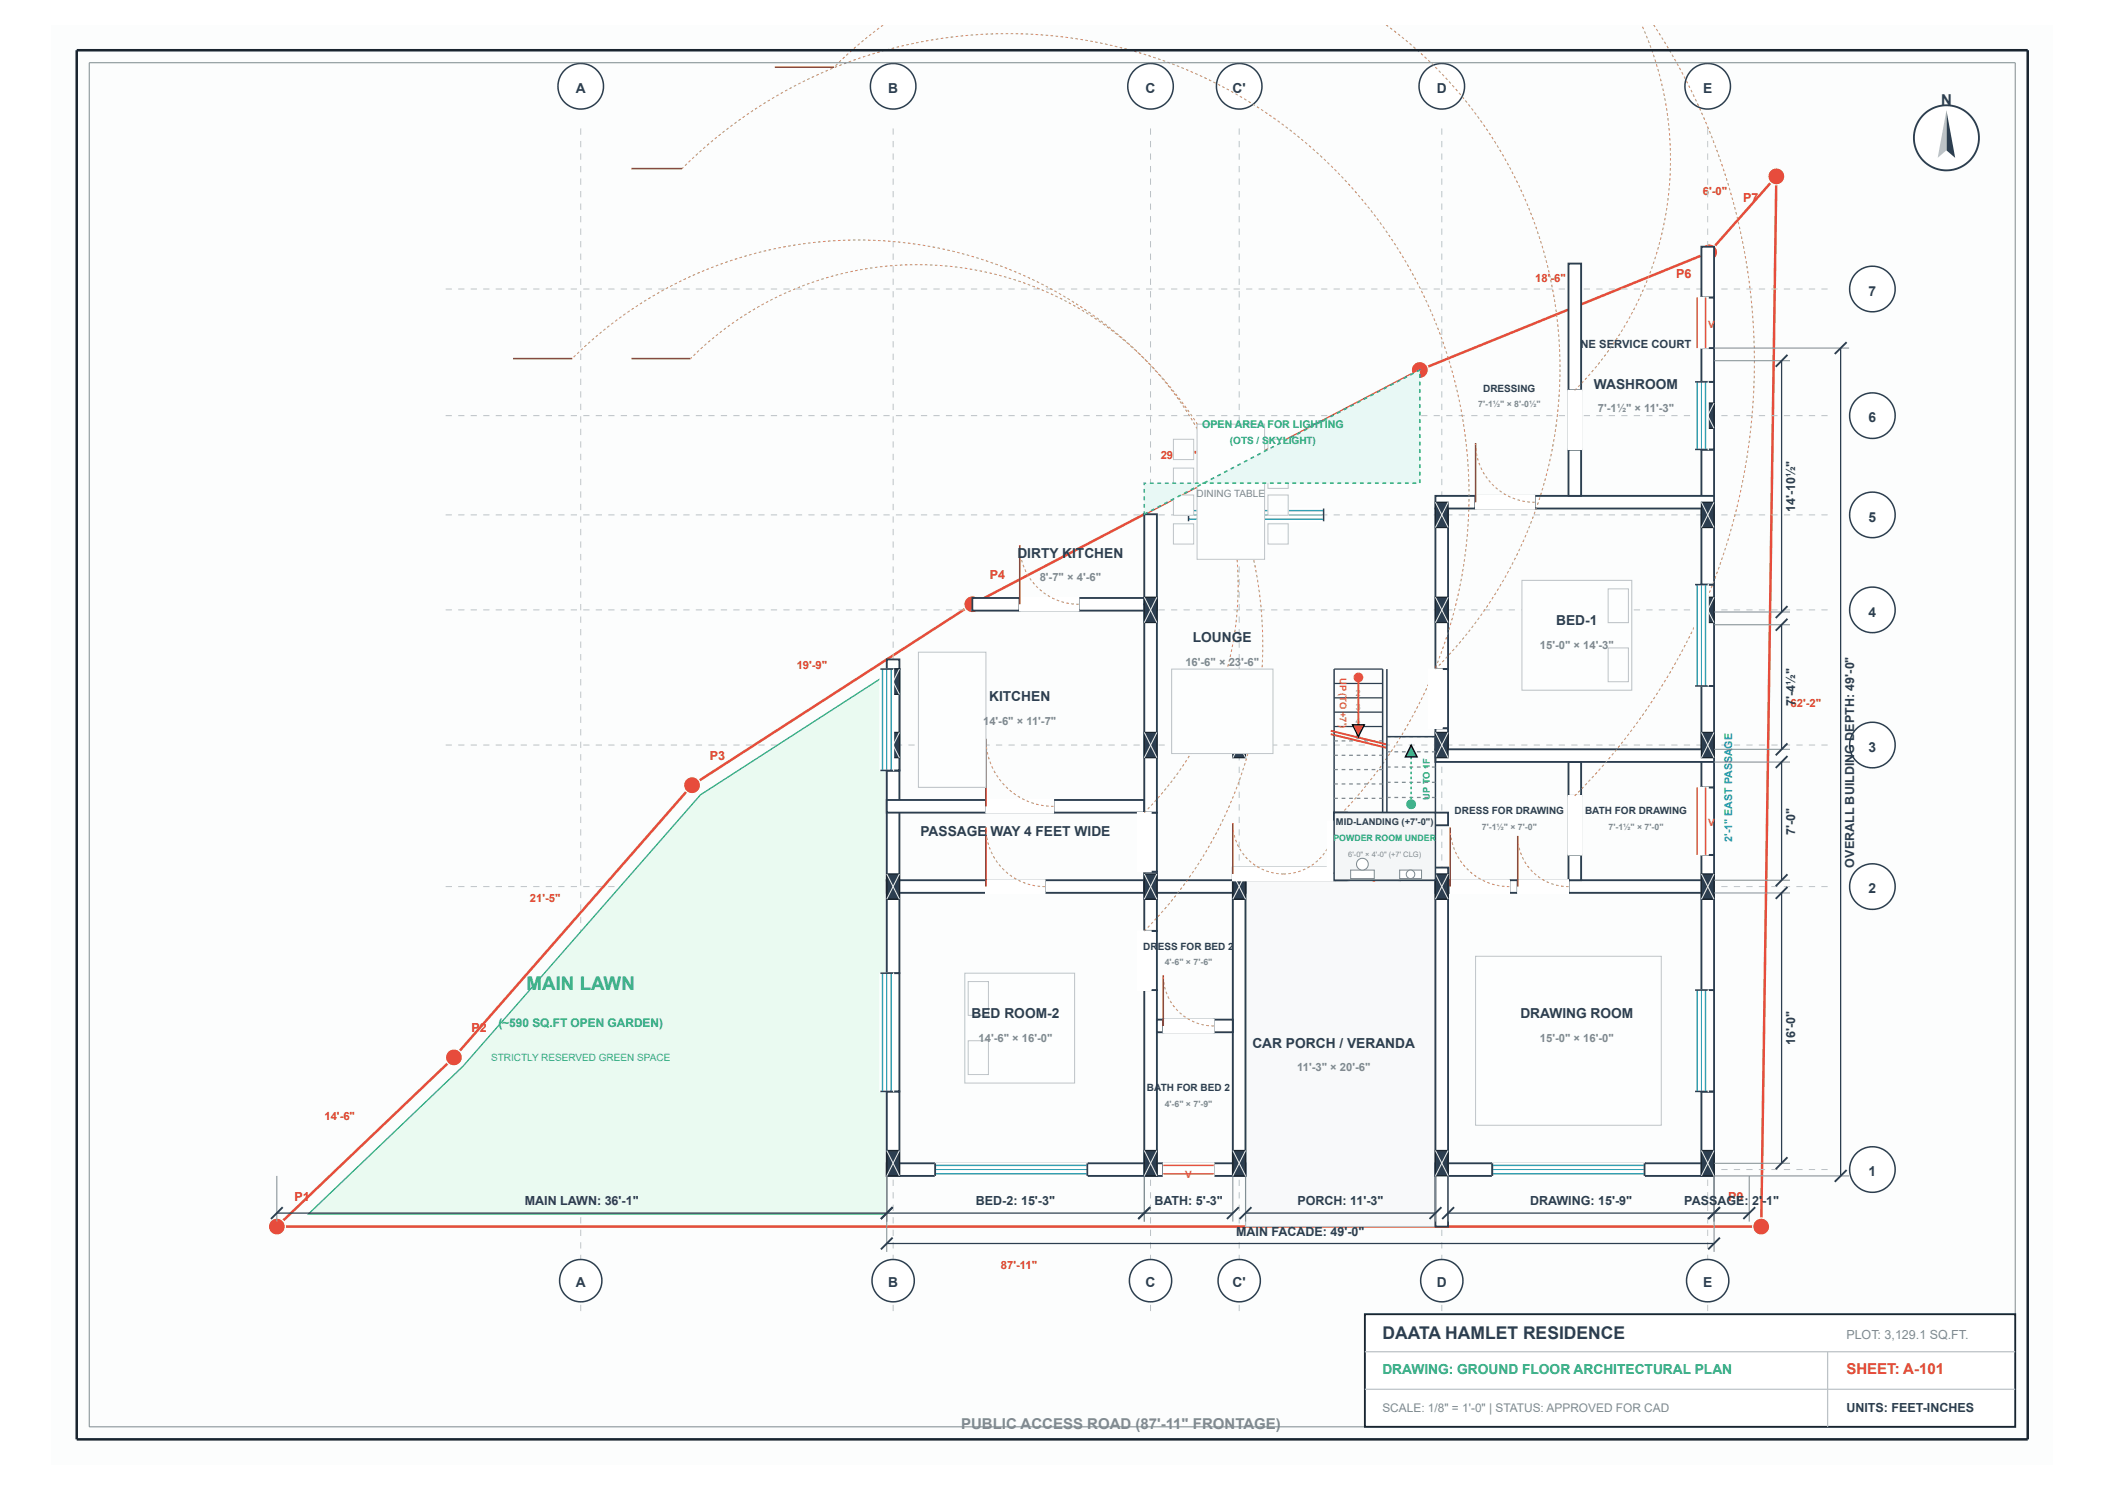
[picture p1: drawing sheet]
<svg xmlns="http://www.w3.org/2000/svg" width="420mm" height="297mm" viewBox="0 0 420 297" stroke-linecap="round" stroke-linejoin="round" font-family="sans-serif">
<defs><g id="words">
<text font-size="3.7" fill="#27ae60" x="105.1" y="197.5">MAIN LAWN</text>
<text font-size="3.5" fill="#2c3e50" x="275.8" y="267.1">DAATA HAMLET RESIDENCE</text>
<text font-size="3" fill="#2c3e50" x="387.3" y="21">N</text>
<text font-size="3" fill="#c0392b" x="368.4" y="274.1">SHEET: A-101</text>
<text font-size="3" fill="#7f8c8d" x="191.8" y="285.1">PUBLIC ACCESS ROAD (87'-11&quot; FRONTAGE)</text>
<g font-size="2.7" fill="#2c3e50">
<text x="114.9" y="18.6">A</text>
<text x="177.2" y="18.6">B</text>
<text x="228.6" y="18.6">C</text>
<text x="245.9" y="18.6">C'</text>
<text x="286.7" y="18.6">D</text>
<text x="339.8" y="18.6">E</text>
<text x="372.8" y="59">7</text>
<text x="318" y="77.5">WASHROOM</text>
<text x="372.8" y="84.3">6</text>
<text x="372.8" y="104.1">5</text>
<text x="203" y="111.2">DIRTY KITCHEN</text>
<text x="310.5" y="124.7">BED-1</text>
<text x="372.8" y="123">4</text>
<text x="238" y="128.1">LOUNGE</text>
<text x="197.4" y="139.9">KITCHEN</text>
<text x="372.8" y="150">3</text>
<text x="183.7" y="166.8">PASSAGE</text>
<text x="197.6" y="166.8">WAY 4 FEET WIDE</text>
<text x="372.8" y="178.2">2</text>
<text x="193.8" y="203.1">BED ROOM-2</text>
<text x="303.3" y="203.1">DRAWING ROOM</text>
<text x="249.9" y="208.9">CAR PORCH / VERANDA</text>
<text x="372.8" y="234.6">1</text>
<text x="114.9" y="256.6">A</text>
<text x="177.2" y="256.6">B</text>
<text x="228.6" y="256.6">C</text>
<text x="245.9" y="256.6">C'</text>
<text x="286.7" y="256.6">D</text>
<text x="339.8" y="256.6">E</text>
</g>
<text font-size="2.7" fill="#16a085" x="275.8" y="274.1">DRAWING: GROUND FLOOR ARCHITECTURAL PLAN</text>
<g font-size="2.5" fill="#c0392b">
<text x="347.8" y="40.2">P7</text>
<text x="334.5" y="55.4">P6</text>
<text x="276.7" y="78.9">P5</text>
<text x="197.5" y="115.5">P4</text>
<text x="141.6" y="151.6">P3</text>
<text x="94.1" y="205.9">P2</text>
<text x="58.7" y="239.6">P1</text>
<text x="344.8" y="239.6">P0</text>
</g>
<g font-size="2.5" fill="#2c3e50">
<text x="358.2" y="102.1" transform="rotate(-90 358.2 102.1)">14'-10½&quot;</text>
<text x="358.2" y="140.8" transform="rotate(-90 358.2 140.8)">7'-4½&quot;</text>
<text x="358.2" y="166.5" transform="rotate(-90 358.2 166.5)">7'-0&quot;</text>
<text x="369.9" y="173.1" transform="rotate(-90 369.9 173.1)">OVERALL BUILDING DEPTH: 49'-0&quot;</text>
<text x="358.2" y="208.5" transform="rotate(-90 358.2 208.5)">16'-0&quot;</text>
<text x="104.7" y="240.5">MAIN LAWN: 36'-1&quot;</text>
<text x="194.7" y="240.5">BED-2: 15'-3&quot;</text>
<text x="230.3" y="240.5">BATH: 5'-3&quot;</text>
<text x="258.9" y="240.5">PORCH: 11'-3&quot;</text>
<text x="305.3" y="240.5">DRAWING: 15'-9&quot;</text>
<text x="336.1" y="240.5">PASS</text>
<text x="342.7" y="240.5">AGE:</text>
<text x="349.6" y="240.5">2'-1&quot;</text>
<text x="246.6" y="246.5">MAIN FACADE: 49'-0&quot;</text>
<text x="368.4" y="281.6">UNITS: FEET-INCHES</text>
</g>
<text font-size="2.5" fill="#7f8c8d" x="368.4" y="267.1">PLOT: 3,129.1 SQ.FT.</text>
<text font-size="2.4" fill="#27ae60" x="99.4" y="204.9">(~590 SQ.FT OPEN GARDEN)</text>
<text font-size="2.4" fill="#7f8c8d" x="275.8" y="281.6">SCALE: 1/8&quot; = 1'-0&quot; | STATUS: APPROVED FOR CAD</text>
<g font-size="2.2" fill="#c0392b">
<text x="339.8" y="38.8">6'-0&quot;</text>
<text x="306.3" y="56.2">18'-6&quot;</text>
<text x="231.6" y="91.6">29'</text>
<text x="234.6" y="91.6">-11&quot;</text>
<text x="159" y="133.4">19'-9&quot;</text>
<text x="357.3" y="141">62'-2&quot;</text>
<text x="105.7" y="179.9">21'-5&quot;</text>
<text x="64.7" y="223.5">14'-6&quot;</text>
<text x="199.7" y="253.1">87'-11&quot;</text>
</g>
<text font-size="2.2" fill="#2c3e50" x="315.4" y="69.4">NE SERVICE COURT</text>
<g font-size="2.2" fill="#7f8c8d">
<text x="318.8" y="82.2">7'-1½&quot; × 11'-3&quot;</text>
<text x="207.4" y="115.9">8'-7&quot; × 4'-6&quot;</text>
<text x="307.3" y="129.4">15'-0&quot; × 14'-3</text>
<text x="320.9" y="129.4">&quot;</text>
<text x="236.5" y="132.8">16'-6&quot; × 23'-6&quot;</text>
<text x="196.2" y="144.6">14'-6&quot; × 11'-7&quot;</text>
<text x="195.2" y="207.8">14</text>
<text x="197.7" y="207.8">'-6&quot; × 16'-0&quot;</text>
<text x="307.3" y="207.8">15'-0&quot; × 16'-0&quot;</text>
<text x="258.8" y="213.7">11'-3&quot; × 20'-6&quot;</text>
</g>
<g font-size="2.1" fill="#16a085">
<text x="239.9" y="85.3">OPEN AREA</text>
<text x="252.9" y="85.3">FOR LIGHTING</text>
</g>
<g font-size="2.1" fill="#2980b9">
<text x="345.6" y="149.3" transform="rotate(-90 345.6 149.3)">GE</text>
<text x="345.6" y="167.9" transform="rotate(-90 345.6 167.9)">2'-1&quot; EAST PASSA</text>
</g>
<g font-size="2" fill="#e67e22">
<text x="340.8" y="65.4">V</text>
<text x="340.8" y="164.8">V</text>
<text x="273.5" y="176">V</text>
<text x="236.5" y="235">V</text>
</g>
<g font-size="2" fill="#2c3e50">
<text x="295.9" y="78.2">DRESSING</text>
<text x="290.2" y="162.4">DRESS FOR DRAWING</text>
<text x="316.2" y="162.4">BATH FOR DRAWING</text>
<text x="228.1" y="189.4">DR</text>
<text x="231" y="189.4">ESS FOR BED 2</text>
<text x="228.9" y="217.7">BATH FOR BED 2</text>
</g>
<g font-size="2" fill="#16a085">
<text x="245.4" y="88.6">(OTS / S</text>
<text x="253.2" y="88.6">KYL</text>
<text x="257.1" y="88.6">IGHT)</text>
</g>
<text font-size="2" fill="#7f8c8d" x="238.7" y="99.1">DINING TABLE</text>
<text font-size="2" fill="#2ecc71" x="98" y="211.6">STRICTLY RESERVED GREEN SPACE</text>
<g font-size="1.9" fill="#e67e22">
<text x="267.3" y="135.2" transform="rotate(90 267.3 135.2)">U</text>
<text x="267.3" y="136.6" transform="rotate(90 267.3 136.6)">P (TO +7')</text>
</g>
<text font-size="1.9" fill="#27ae60" x="285.3" y="159.5" transform="rotate(-90 285.3 159.5)">UP TO 1F</text>
<text font-size="1.9" fill="#2c3e50" x="266.6" y="164.5">MID-LANDING (+7'-0&quot;)</text>
<g font-size="1.7" fill="#7f8c8d">
<text x="294.9" y="81.2">7'-1½&quot; × 8'-0½&quot;</text>
<text x="270.5" y="135.9">1</text>
<text x="270.5" y="138.8">2</text>
<text x="270.5" y="141.6">3</text>
<text x="270.5" y="144.5">4</text>
<text x="270.5" y="147.4">5</text>
<text x="295.7" y="165.5">7'-1½&quot; × 7'-0&quot;</text>
<text x="320.9" y="165.5">7'-1½&quot; × 7'-0&quot;</text>
<text x="232.4" y="192.4">4'-6&quot; × 7'-6&quot;</text>
<text x="232.4" y="220.7">4'-6&quot; × 7'-9&quot;</text>
</g>
<text font-size="1.7" fill="#16a085" x="266.1" y="167.8">POWDER ROOM UNDER</text>
<text font-size="1.5" fill="#7f8c8d" x="269" y="170.9">6'-0&quot; × 4'-0&quot; (+7' CLG)</text>
</g></defs>
<path d="M10.3 5h399.3v287.1h-399.3z" fill="#fcfdfd"/>
<path d="M138.1 156.6l55.9-36.1 89.3-46.7 57.7-23.5 13.4-15.1-3 209.5h-296.2l35.4-33.8z" fill="none" stroke="#e74c3c" stroke-width=".5"/>
<circle cx="55.2" cy="244.7" r="1.7" fill="#e74c3c"/>
<circle cx="55.2" cy="244.7" r="1.7" fill="none" stroke="#fff" stroke-width=".25"/>
<circle cx="90.6" cy="210.9" r="1.7" fill="#e74c3c"/>
<circle cx="90.6" cy="210.9" r="1.7" fill="none" stroke="#fff" stroke-width=".25"/>
<circle cx="138.1" cy="156.6" r="1.7" fill="#e74c3c"/>
<circle cx="138.1" cy="156.6" r="1.7" fill="none" stroke="#fff" stroke-width=".25"/>
<circle cx="194" cy="120.5" r="1.7" fill="#e74c3c"/>
<circle cx="194" cy="120.5" r="1.7" fill="none" stroke="#fff" stroke-width=".25"/>
<circle cx="283.3" cy="73.8" r="1.7" fill="#e74c3c"/>
<circle cx="283.3" cy="73.8" r="1.7" fill="none" stroke="#fff" stroke-width=".25"/>
<circle cx="341" cy="50.3" r="1.7" fill="#e74c3c"/>
<circle cx="341" cy="50.3" r="1.7" fill="none" stroke="#fff" stroke-width=".25"/>
<circle cx="354.4" cy="35.2" r="1.7" fill="#e74c3c"/>
<circle cx="354.4" cy="35.2" r="1.7" fill="none" stroke="#fff" stroke-width=".25"/>
<circle cx="351.4" cy="244.7" r="1.7" fill="#e74c3c"/>
<circle cx="351.4" cy="244.7" r="1.7" fill="none" stroke="#fff" stroke-width=".25"/>
<path d="M115.8 260.3h.2v1.2h-.2zM115.8 257.8h.2v1.2h-.2zM115.8 255.3h.2v1.2h-.2zM115.8 252.8h.2v1.2h-.2zM115.8 250.3h.2v1.2h-.2zM115.8 247.8h.2v1.2h-.2zM115.8 245.3h.2v1.2h-.2zM115.8 242.8h.2v1.2h-.2zM115.8 240.3h.2v1.3h-.2zM115.8 237.8h.2v1.3h-.2zM115.8 235.3h.2v1.3h-.2zM115.8 232.8h.2v1.3h-.2zM115.8 230.3h.2v1.3h-.2zM115.8 227.8h.2v1.3h-.2zM115.8 225.3h.2v1.3h-.2zM115.8 222.8h.2v1.3h-.2zM115.8 220.3h.2v1.3h-.2zM115.8 217.8h.2v1.3h-.2zM115.8 215.3h.2v1.3h-.2zM115.8 212.8h.2v1.3h-.2zM115.8 210.3h.2v1.3h-.2zM115.8 207.9h.2v1.2h-.2zM115.8 205.4h.2v1.2h-.2zM115.8 202.9h.2v1.2h-.2zM115.8 200.4h.2v1.2h-.2zM115.8 197.9h.2v1.2h-.2zM115.8 195.4h.2v1.2h-.2zM115.8 192.9h.2v1.2h-.2zM115.8 190.4h.2v1.2h-.2zM115.8 187.9h.2v1.2h-.2zM115.8 185.4h.2v1.2h-.2zM115.8 182.9h.2v1.2h-.2zM115.8 180.4h.2v1.2h-.2zM115.8 177.9h.2v1.2h-.2zM115.8 175.4h.2v1.2h-.2zM115.8 172.9h.2v1.3h-.2zM115.8 170.4h.2v1.3h-.2zM115.8 167.9h.2v1.3h-.2zM115.8 165.4h.2v1.3h-.2zM115.8 162.9h.2v1.3h-.2zM115.8 160.4h.2v1.3h-.2zM115.8 157.9h.2v1.3h-.2zM115.8 155.4h.2v1.3h-.2zM115.8 152.9h.2v1.3h-.2zM115.8 150.4h.2v1.3h-.2zM115.8 147.9h.2v1.3h-.2zM115.8 145.4h.2v1.3h-.2zM115.8 142.9h.2v1.3h-.2zM115.8 140.5h.2v1.2h-.2zM115.8 138h.2v1.2h-.2zM115.8 135.5h.2v1.2h-.2zM115.8 133h.2v1.2h-.2zM115.8 130.5h.2v1.2h-.2zM115.8 128h.2v1.2h-.2zM115.8 125.5h.2v1.2h-.2zM115.8 123h.2v1.2h-.2zM115.8 120.5h.2v1.2h-.2zM115.8 118h.2v1.2h-.2zM115.8 115.5h.2v1.2h-.2zM115.8 113h.2v1.2h-.2zM115.8 110.5h.2v1.2h-.2zM115.8 108h.2v1.2h-.2zM115.8 105.5h.2v1.3h-.2zM115.8 103h.2v1.3h-.2zM115.8 100.5h.2v1.3h-.2zM115.8 98h.2v1.3h-.2zM115.8 95.5h.2v1.3h-.2zM115.8 93h.2v1.3h-.2zM115.8 90.5h.2v1.3h-.2zM115.8 88h.2v1.3h-.2zM115.8 85.5h.2v1.3h-.2zM115.8 83h.2v1.3h-.2zM115.8 80.5h.2v1.3h-.2zM115.8 78h.2v1.3h-.2zM115.8 75.5h.2v1.3h-.2zM115.8 73.1h.2v1.2h-.2zM115.8 70.6h.2v1.2h-.2zM115.8 68.1h.2v1.2h-.2zM115.8 65.6h.2v1.2h-.2zM115.8 63.1h.2v1.2h-.2zM115.8 60.6h.2v1.2h-.2zM115.8 58.1h.2v1.2h-.2zM115.8 55.6h.2v1.2h-.2zM115.8 53.1h.2v1.2h-.2zM115.8 50.6h.2v1.2h-.2zM115.8 48.1h.2v1.2h-.2zM115.8 45.6h.2v1.2h-.2zM115.8 43.1h.2v1.2h-.2zM115.8 40.6h.2v1.2h-.2zM115.8 38.1h.2v1.3h-.2zM115.8 35.6h.2v1.3h-.2zM115.8 33.1h.2v1.3h-.2zM115.8 30.6h.2v1.3h-.2zM115.8 28.1h.2v1.3h-.2zM115.8 25.6h.2v1.3h-.2z" fill="#bdc3c7"/>
<circle cx="115.9" cy="255.5" r="4.2" fill="#fff"/>
<circle cx="115.9" cy="255.5" r="4.2" fill="none" stroke="#2c3e50" stroke-width=".3"/>
<circle cx="115.9" cy="17.2" r="4.5" fill="#fff"/>
<circle cx="115.9" cy="17.2" r="4.5" fill="none" stroke="#2c3e50" stroke-width=".3"/>
<path d="M178.1 260.3h.2v1.2h-.2zM178.1 257.8h.2v1.2h-.2zM178.1 255.3h.2v1.2h-.2zM178.1 252.8h.2v1.2h-.2zM178.1 250.3h.2v1.2h-.2zM178.1 247.8h.2v1.2h-.2zM178.1 245.3h.2v1.2h-.2zM178.1 242.8h.2v1.2h-.2zM178.1 240.3h.2v1.3h-.2zM178.1 237.8h.2v1.3h-.2zM178.1 235.3h.2v1.3h-.2zM178.1 232.8h.2v1.3h-.2zM178.1 230.3h.2v1.3h-.2zM178.1 227.8h.2v1.3h-.2zM178.1 225.3h.2v1.3h-.2zM178.1 222.8h.2v1.3h-.2zM178.1 220.3h.2v1.3h-.2zM178.1 217.8h.2v1.3h-.2zM178.1 215.3h.2v1.3h-.2zM178.1 212.8h.2v1.3h-.2zM178.1 210.3h.2v1.3h-.2zM178.1 207.9h.2v1.2h-.2zM178.1 205.4h.2v1.2h-.2zM178.1 202.9h.2v1.2h-.2zM178.1 200.4h.2v1.2h-.2zM178.1 197.9h.2v1.2h-.2zM178.1 195.4h.2v1.2h-.2zM178.1 192.9h.2v1.2h-.2zM178.1 190.4h.2v1.2h-.2zM178.1 187.9h.2v1.2h-.2zM178.1 185.4h.2v1.2h-.2zM178.1 182.9h.2v1.2h-.2zM178.1 180.4h.2v1.2h-.2zM178.1 177.9h.2v1.2h-.2zM178.1 175.4h.2v1.2h-.2zM178.1 172.9h.2v1.3h-.2zM178.1 170.4h.2v1.3h-.2zM178.1 167.9h.2v1.3h-.2zM178.1 165.4h.2v1.3h-.2zM178.1 162.9h.2v1.3h-.2zM178.1 160.4h.2v1.3h-.2zM178.1 157.9h.2v1.3h-.2zM178.1 155.4h.2v1.3h-.2zM178.1 152.9h.2v1.3h-.2zM178.1 150.4h.2v1.3h-.2zM178.1 147.9h.2v1.3h-.2zM178.1 145.4h.2v1.3h-.2zM178.1 142.9h.2v1.3h-.2zM178.1 140.5h.2v1.2h-.2zM178.1 138h.2v1.2h-.2zM178.1 135.5h.2v1.2h-.2zM178.1 133h.2v1.2h-.2zM178.1 130.5h.2v1.2h-.2zM178.1 128h.2v1.2h-.2zM178.1 125.5h.2v1.2h-.2zM178.1 123h.2v1.2h-.2zM178.1 120.5h.2v1.2h-.2zM178.1 118h.2v1.2h-.2zM178.1 115.5h.2v1.2h-.2zM178.1 113h.2v1.2h-.2zM178.1 110.5h.2v1.2h-.2zM178.1 108h.2v1.2h-.2zM178.1 105.5h.2v1.3h-.2zM178.1 103h.2v1.3h-.2zM178.1 100.5h.2v1.3h-.2zM178.1 98h.2v1.3h-.2zM178.1 95.5h.2v1.3h-.2zM178.1 93h.2v1.3h-.2zM178.1 90.5h.2v1.3h-.2zM178.1 88h.2v1.3h-.2zM178.1 85.5h.2v1.3h-.2zM178.1 83h.2v1.3h-.2zM178.1 80.5h.2v1.3h-.2zM178.1 78h.2v1.3h-.2zM178.1 75.5h.2v1.3h-.2zM178.1 73.1h.2v1.2h-.2zM178.1 70.6h.2v1.2h-.2zM178.1 68.1h.2v1.2h-.2zM178.1 65.6h.2v1.2h-.2zM178.1 63.1h.2v1.2h-.2zM178.1 60.6h.2v1.2h-.2zM178.1 58.1h.2v1.2h-.2zM178.1 55.6h.2v1.2h-.2zM178.1 53.1h.2v1.2h-.2zM178.1 50.6h.2v1.2h-.2zM178.1 48.1h.2v1.2h-.2zM178.1 45.6h.2v1.2h-.2zM178.1 43.1h.2v1.2h-.2zM178.1 40.6h.2v1.2h-.2zM178.1 38.1h.2v1.3h-.2zM178.1 35.6h.2v1.3h-.2zM178.1 33.1h.2v1.3h-.2zM178.1 30.6h.2v1.3h-.2zM178.1 28.1h.2v1.3h-.2zM178.1 25.6h.2v1.3h-.2z" fill="#bdc3c7"/>
<circle cx="178.2" cy="255.5" r="4.2" fill="#fff"/>
<circle cx="178.2" cy="255.5" r="4.2" fill="none" stroke="#2c3e50" stroke-width=".3"/>
<circle cx="178.2" cy="17.2" r="4.5" fill="#fff"/>
<circle cx="178.2" cy="17.2" r="4.5" fill="none" stroke="#2c3e50" stroke-width=".3"/>
<path d="M229.5 260.3h.2v1.2h-.2zM229.5 257.8h.2v1.2h-.2zM229.5 255.3h.2v1.2h-.2zM229.5 252.8h.2v1.2h-.2zM229.5 250.3h.2v1.2h-.2zM229.5 247.8h.2v1.2h-.2zM229.5 245.3h.2v1.2h-.2zM229.5 242.8h.2v1.2h-.2zM229.5 240.3h.2v1.3h-.2zM229.5 237.8h.2v1.3h-.2zM229.5 235.3h.2v1.3h-.2zM229.5 232.8h.2v1.3h-.2zM229.5 230.3h.2v1.3h-.2zM229.5 227.8h.2v1.3h-.2zM229.5 225.3h.2v1.3h-.2zM229.5 222.8h.2v1.3h-.2zM229.5 220.3h.2v1.3h-.2zM229.5 217.8h.2v1.3h-.2zM229.5 215.3h.2v1.3h-.2zM229.5 212.8h.2v1.3h-.2zM229.5 210.3h.2v1.3h-.2zM229.5 207.9h.2v1.2h-.2zM229.5 205.4h.2v1.2h-.2zM229.5 202.9h.2v1.2h-.2zM229.5 200.4h.2v1.2h-.2zM229.5 197.9h.2v1.2h-.2zM229.5 195.4h.2v1.2h-.2zM229.5 192.9h.2v1.2h-.2zM229.5 190.4h.2v1.2h-.2zM229.5 187.9h.2v1.2h-.2zM229.5 185.4h.2v1.2h-.2zM229.5 182.9h.2v1.2h-.2zM229.5 180.4h.2v1.2h-.2zM229.5 177.9h.2v1.2h-.2zM229.5 175.4h.2v1.2h-.2zM229.5 172.9h.2v1.3h-.2zM229.5 170.4h.2v1.3h-.2zM229.5 167.9h.2v1.3h-.2zM229.5 165.4h.2v1.3h-.2zM229.5 162.9h.2v1.3h-.2zM229.5 160.4h.2v1.3h-.2zM229.5 157.9h.2v1.3h-.2zM229.5 155.4h.2v1.3h-.2zM229.5 152.9h.2v1.3h-.2zM229.5 150.4h.2v1.3h-.2zM229.5 147.9h.2v1.3h-.2zM229.5 145.4h.2v1.3h-.2zM229.5 142.9h.2v1.3h-.2zM229.5 140.5h.2v1.2h-.2zM229.5 138h.2v1.2h-.2zM229.5 135.5h.2v1.2h-.2zM229.5 133h.2v1.2h-.2zM229.5 130.5h.2v1.2h-.2zM229.5 128h.2v1.2h-.2zM229.5 125.5h.2v1.2h-.2zM229.5 123h.2v1.2h-.2zM229.5 120.5h.2v1.2h-.2zM229.5 118h.2v1.2h-.2zM229.5 115.5h.2v1.2h-.2zM229.5 113h.2v1.2h-.2zM229.5 110.5h.2v1.2h-.2zM229.5 108h.2v1.2h-.2zM229.5 105.5h.2v1.3h-.2zM229.5 103h.2v1.3h-.2zM229.5 100.5h.2v1.3h-.2zM229.5 98h.2v1.3h-.2zM229.5 95.5h.2v1.3h-.2zM229.5 93h.2v1.3h-.2zM229.5 90.5h.2v1.3h-.2zM229.5 88h.2v1.3h-.2zM229.5 85.5h.2v1.3h-.2zM229.5 83h.2v1.3h-.2zM229.5 80.5h.2v1.3h-.2zM229.5 78h.2v1.3h-.2zM229.5 75.5h.2v1.3h-.2zM229.5 73.1h.2v1.2h-.2zM229.5 70.6h.2v1.2h-.2zM229.5 68.1h.2v1.2h-.2zM229.5 65.6h.2v1.2h-.2zM229.5 63.1h.2v1.2h-.2zM229.5 60.6h.2v1.2h-.2zM229.5 58.1h.2v1.2h-.2zM229.5 55.6h.2v1.2h-.2zM229.5 53.1h.2v1.2h-.2zM229.5 50.6h.2v1.2h-.2zM229.5 48.1h.2v1.2h-.2zM229.5 45.6h.2v1.2h-.2zM229.5 43.1h.2v1.2h-.2zM229.5 40.6h.2v1.2h-.2zM229.5 38.1h.2v1.3h-.2zM229.5 35.6h.2v1.3h-.2zM229.5 33.1h.2v1.3h-.2zM229.5 30.6h.2v1.3h-.2zM229.5 28.1h.2v1.3h-.2zM229.5 25.6h.2v1.3h-.2z" fill="#bdc3c7"/>
<circle cx="229.6" cy="255.5" r="4.2" fill="#fff"/>
<circle cx="229.6" cy="255.5" r="4.2" fill="none" stroke="#2c3e50" stroke-width=".3"/>
<circle cx="229.6" cy="17.2" r="4.5" fill="#fff"/>
<circle cx="229.6" cy="17.2" r="4.5" fill="none" stroke="#2c3e50" stroke-width=".3"/>
<path d="M247.2 260.3h.2v1.2h-.2zM247.2 257.8h.2v1.2h-.2zM247.2 255.3h.2v1.2h-.2zM247.2 252.8h.2v1.2h-.2zM247.2 250.3h.2v1.2h-.2zM247.2 247.8h.2v1.2h-.2zM247.2 245.3h.2v1.2h-.2zM247.2 242.8h.2v1.2h-.2zM247.2 240.3h.2v1.3h-.2zM247.2 237.8h.2v1.3h-.2zM247.2 235.3h.2v1.3h-.2zM247.2 232.8h.2v1.3h-.2zM247.2 230.3h.2v1.3h-.2zM247.2 227.8h.2v1.3h-.2zM247.2 225.3h.2v1.3h-.2zM247.2 222.8h.2v1.3h-.2zM247.2 220.3h.2v1.3h-.2zM247.2 217.8h.2v1.3h-.2zM247.2 215.3h.2v1.3h-.2zM247.2 212.8h.2v1.3h-.2zM247.2 210.3h.2v1.3h-.2zM247.2 207.9h.2v1.2h-.2zM247.2 205.4h.2v1.2h-.2zM247.2 202.9h.2v1.2h-.2zM247.2 200.4h.2v1.2h-.2zM247.2 197.9h.2v1.2h-.2zM247.2 195.4h.2v1.2h-.2zM247.2 192.9h.2v1.2h-.2zM247.2 190.4h.2v1.2h-.2zM247.2 187.9h.2v1.2h-.2zM247.2 185.4h.2v1.2h-.2zM247.2 182.9h.2v1.2h-.2zM247.2 180.4h.2v1.2h-.2zM247.2 177.9h.2v1.2h-.2zM247.2 175.4h.2v1.2h-.2zM247.2 172.9h.2v1.3h-.2zM247.2 170.4h.2v1.3h-.2zM247.2 167.9h.2v1.3h-.2zM247.2 165.4h.2v1.3h-.2zM247.2 162.9h.2v1.3h-.2zM247.2 160.4h.2v1.3h-.2zM247.2 157.9h.2v1.3h-.2zM247.2 155.4h.2v1.3h-.2zM247.2 152.9h.2v1.3h-.2zM247.2 150.4h.2v1.3h-.2zM247.2 147.9h.2v1.3h-.2zM247.2 145.4h.2v1.3h-.2zM247.2 142.9h.2v1.3h-.2zM247.2 140.5h.2v1.2h-.2zM247.2 138h.2v1.2h-.2zM247.2 135.5h.2v1.2h-.2zM247.2 133h.2v1.2h-.2zM247.2 130.5h.2v1.2h-.2zM247.2 128h.2v1.2h-.2zM247.2 125.5h.2v1.2h-.2zM247.2 123h.2v1.2h-.2zM247.2 120.5h.2v1.2h-.2zM247.2 118h.2v1.2h-.2zM247.2 115.5h.2v1.2h-.2zM247.2 113h.2v1.2h-.2zM247.2 110.5h.2v1.2h-.2zM247.2 108h.2v1.2h-.2zM247.2 105.5h.2v1.3h-.2zM247.2 103h.2v1.3h-.2zM247.2 100.5h.2v1.3h-.2zM247.2 98h.2v1.3h-.2zM247.2 95.5h.2v1.3h-.2zM247.2 93h.2v1.3h-.2zM247.2 90.5h.2v1.3h-.2zM247.2 88h.2v1.3h-.2zM247.2 85.5h.2v1.3h-.2zM247.2 83h.2v1.3h-.2zM247.2 80.5h.2v1.3h-.2zM247.2 78h.2v1.3h-.2zM247.2 75.5h.2v1.3h-.2zM247.2 73.1h.2v1.2h-.2zM247.2 70.6h.2v1.2h-.2zM247.2 68.1h.2v1.2h-.2zM247.2 65.6h.2v1.2h-.2zM247.2 63.1h.2v1.2h-.2zM247.2 60.6h.2v1.2h-.2zM247.2 58.1h.2v1.2h-.2zM247.2 55.6h.2v1.2h-.2zM247.2 53.1h.2v1.2h-.2zM247.2 50.6h.2v1.2h-.2zM247.2 48.1h.2v1.2h-.2zM247.2 45.6h.2v1.2h-.2zM247.2 43.1h.2v1.2h-.2zM247.2 40.6h.2v1.2h-.2zM247.2 38.1h.2v1.3h-.2zM247.2 35.6h.2v1.3h-.2zM247.2 33.1h.2v1.3h-.2zM247.2 30.6h.2v1.3h-.2zM247.2 28.1h.2v1.3h-.2zM247.2 25.6h.2v1.3h-.2z" fill="#bdc3c7"/>
<circle cx="247.3" cy="255.5" r="4.2" fill="#fff"/>
<circle cx="247.3" cy="255.5" r="4.2" fill="none" stroke="#2c3e50" stroke-width=".3"/>
<circle cx="247.3" cy="17.2" r="4.5" fill="#fff"/>
<circle cx="247.3" cy="17.2" r="4.5" fill="none" stroke="#2c3e50" stroke-width=".3"/>
<path d="M287.6 260.3h.2v1.2h-.2zM287.6 257.8h.2v1.2h-.2zM287.6 255.3h.2v1.2h-.2zM287.6 252.8h.2v1.2h-.2zM287.6 250.3h.2v1.2h-.2zM287.6 247.8h.2v1.2h-.2zM287.6 245.3h.2v1.2h-.2zM287.6 242.8h.2v1.2h-.2zM287.6 240.3h.2v1.3h-.2zM287.6 237.8h.2v1.3h-.2zM287.6 235.3h.2v1.3h-.2zM287.6 232.8h.2v1.3h-.2zM287.6 230.3h.2v1.3h-.2zM287.6 227.8h.2v1.3h-.2zM287.6 225.3h.2v1.3h-.2zM287.6 222.8h.2v1.3h-.2zM287.6 220.3h.2v1.3h-.2zM287.6 217.8h.2v1.3h-.2zM287.6 215.3h.2v1.3h-.2zM287.6 212.8h.2v1.3h-.2zM287.6 210.3h.2v1.3h-.2zM287.6 207.9h.2v1.2h-.2zM287.6 205.4h.2v1.2h-.2zM287.6 202.9h.2v1.2h-.2zM287.6 200.4h.2v1.2h-.2zM287.6 197.9h.2v1.2h-.2zM287.6 195.4h.2v1.2h-.2zM287.6 192.9h.2v1.2h-.2zM287.6 190.4h.2v1.2h-.2zM287.6 187.9h.2v1.2h-.2zM287.6 185.4h.2v1.2h-.2zM287.6 182.9h.2v1.2h-.2zM287.6 180.4h.2v1.2h-.2zM287.6 177.9h.2v1.2h-.2zM287.6 175.4h.2v1.2h-.2zM287.6 172.9h.2v1.3h-.2zM287.6 170.4h.2v1.3h-.2zM287.6 167.9h.2v1.3h-.2zM287.6 165.4h.2v1.3h-.2zM287.6 162.9h.2v1.3h-.2zM287.6 160.4h.2v1.3h-.2zM287.6 157.9h.2v1.3h-.2zM287.6 155.4h.2v1.3h-.2zM287.6 152.9h.2v1.3h-.2zM287.6 150.4h.2v1.3h-.2zM287.6 147.9h.2v1.3h-.2zM287.6 145.4h.2v1.3h-.2zM287.6 142.9h.2v1.3h-.2zM287.6 140.5h.2v1.2h-.2zM287.6 138h.2v1.2h-.2zM287.6 135.5h.2v1.2h-.2zM287.6 133h.2v1.2h-.2zM287.6 130.5h.2v1.2h-.2zM287.6 128h.2v1.2h-.2zM287.6 125.5h.2v1.2h-.2zM287.6 123h.2v1.2h-.2zM287.6 120.5h.2v1.2h-.2zM287.6 118h.2v1.2h-.2zM287.6 115.5h.2v1.2h-.2zM287.6 113h.2v1.2h-.2zM287.6 110.5h.2v1.2h-.2zM287.6 108h.2v1.2h-.2zM287.6 105.5h.2v1.3h-.2zM287.6 103h.2v1.3h-.2zM287.6 100.5h.2v1.3h-.2zM287.6 98h.2v1.3h-.2zM287.6 95.5h.2v1.3h-.2zM287.6 93h.2v1.3h-.2zM287.6 90.5h.2v1.3h-.2zM287.6 88h.2v1.3h-.2zM287.6 85.5h.2v1.3h-.2zM287.6 83h.2v1.3h-.2zM287.6 80.5h.2v1.3h-.2zM287.6 78h.2v1.3h-.2zM287.6 75.5h.2v1.3h-.2zM287.6 73.1h.2v1.2h-.2zM287.6 70.6h.2v1.2h-.2zM287.6 68.1h.2v1.2h-.2zM287.6 65.6h.2v1.2h-.2zM287.6 63.1h.2v1.2h-.2zM287.6 60.6h.2v1.2h-.2zM287.6 58.1h.2v1.2h-.2zM287.6 55.6h.2v1.2h-.2zM287.6 53.1h.2v1.2h-.2zM287.6 50.6h.2v1.2h-.2zM287.6 48.1h.2v1.2h-.2zM287.6 45.6h.2v1.2h-.2zM287.6 43.1h.2v1.2h-.2zM287.6 40.6h.2v1.2h-.2zM287.6 38.1h.2v1.3h-.2zM287.6 35.6h.2v1.3h-.2zM287.6 33.1h.2v1.3h-.2zM287.6 30.6h.2v1.3h-.2zM287.6 28.1h.2v1.3h-.2zM287.6 25.6h.2v1.3h-.2z" fill="#bdc3c7"/>
<circle cx="287.7" cy="255.5" r="4.2" fill="#fff"/>
<circle cx="287.7" cy="255.5" r="4.2" fill="none" stroke="#2c3e50" stroke-width=".3"/>
<circle cx="287.7" cy="17.2" r="4.5" fill="#fff"/>
<circle cx="287.7" cy="17.2" r="4.5" fill="none" stroke="#2c3e50" stroke-width=".3"/>
<path d="M340.6 260.3h.2v1.2h-.2zM340.6 257.8h.2v1.2h-.2zM340.6 255.3h.2v1.2h-.2zM340.6 252.8h.2v1.2h-.2zM340.6 250.3h.2v1.2h-.2zM340.6 247.8h.2v1.2h-.2zM340.6 245.3h.2v1.2h-.2zM340.6 242.8h.2v1.2h-.2zM340.6 240.3h.2v1.3h-.2zM340.6 237.8h.2v1.3h-.2zM340.6 235.3h.2v1.3h-.2zM340.6 232.8h.2v1.3h-.2zM340.6 230.3h.2v1.3h-.2zM340.6 227.8h.2v1.3h-.2zM340.6 225.3h.2v1.3h-.2zM340.6 222.8h.2v1.3h-.2zM340.6 220.3h.2v1.3h-.2zM340.6 217.8h.2v1.3h-.2zM340.6 215.3h.2v1.3h-.2zM340.6 212.8h.2v1.3h-.2zM340.6 210.3h.2v1.3h-.2zM340.6 207.9h.2v1.2h-.2zM340.6 205.4h.2v1.2h-.2zM340.6 202.9h.2v1.2h-.2zM340.6 200.4h.2v1.2h-.2zM340.6 197.9h.2v1.2h-.2zM340.6 195.4h.2v1.2h-.2zM340.6 192.9h.2v1.2h-.2zM340.6 190.4h.2v1.2h-.2zM340.6 187.9h.2v1.2h-.2zM340.6 185.4h.2v1.2h-.2zM340.6 182.9h.2v1.2h-.2zM340.6 180.4h.2v1.2h-.2zM340.6 177.9h.2v1.2h-.2zM340.6 175.4h.2v1.2h-.2zM340.6 172.9h.2v1.3h-.2zM340.6 170.4h.2v1.3h-.2zM340.6 167.9h.2v1.3h-.2zM340.6 165.4h.2v1.3h-.2zM340.6 162.9h.2v1.3h-.2zM340.6 160.4h.2v1.3h-.2zM340.6 157.9h.2v1.3h-.2zM340.6 155.4h.2v1.3h-.2zM340.6 152.9h.2v1.3h-.2zM340.6 150.4h.2v1.3h-.2zM340.6 147.9h.2v1.3h-.2zM340.6 145.4h.2v1.3h-.2zM340.6 142.9h.2v1.3h-.2zM340.6 140.5h.2v1.2h-.2zM340.6 138h.2v1.2h-.2zM340.6 135.5h.2v1.2h-.2zM340.6 133h.2v1.2h-.2zM340.6 130.5h.2v1.2h-.2zM340.6 128h.2v1.2h-.2zM340.6 125.5h.2v1.2h-.2zM340.6 123h.2v1.2h-.2zM340.6 120.5h.2v1.2h-.2zM340.6 118h.2v1.2h-.2zM340.6 115.5h.2v1.2h-.2zM340.6 113h.2v1.2h-.2zM340.6 110.5h.2v1.2h-.2zM340.6 108h.2v1.2h-.2zM340.6 105.5h.2v1.3h-.2zM340.6 103h.2v1.3h-.2zM340.6 100.5h.2v1.3h-.2zM340.6 98h.2v1.3h-.2zM340.6 95.5h.2v1.3h-.2zM340.6 93h.2v1.3h-.2zM340.6 90.5h.2v1.3h-.2zM340.6 88h.2v1.3h-.2zM340.6 85.5h.2v1.3h-.2zM340.6 83h.2v1.3h-.2zM340.6 80.5h.2v1.3h-.2zM340.6 78h.2v1.3h-.2zM340.6 75.5h.2v1.3h-.2zM340.6 73.1h.2v1.2h-.2zM340.6 70.6h.2v1.2h-.2zM340.6 68.1h.2v1.2h-.2zM340.6 65.6h.2v1.2h-.2zM340.6 63.1h.2v1.2h-.2zM340.6 60.6h.2v1.2h-.2zM340.6 58.1h.2v1.2h-.2zM340.6 55.6h.2v1.2h-.2zM340.6 53.1h.2v1.2h-.2zM340.6 50.6h.2v1.2h-.2zM340.6 48.1h.2v1.2h-.2zM340.6 45.6h.2v1.2h-.2zM340.6 43.1h.2v1.2h-.2zM340.6 40.6h.2v1.2h-.2zM340.6 38.1h.2v1.3h-.2zM340.6 35.6h.2v1.3h-.2zM340.6 33.1h.2v1.3h-.2zM340.6 30.6h.2v1.3h-.2zM340.6 28.1h.2v1.3h-.2zM340.6 25.6h.2v1.3h-.2z" fill="#bdc3c7"/>
<circle cx="340.7" cy="255.5" r="4.2" fill="#fff"/>
<circle cx="340.7" cy="255.5" r="4.2" fill="none" stroke="#2c3e50" stroke-width=".3"/>
<circle cx="340.7" cy="17.2" r="4.5" fill="#fff"/>
<circle cx="340.7" cy="17.2" r="4.5" fill="none" stroke="#2c3e50" stroke-width=".3"/>
<path d="M88.9 233.2h1.3v.2h-1.3zM91.4 233.2h1.3v.2h-1.3zM93.9 233.2h1.3v.2h-1.3zM96.4 233.2h1.3v.2h-1.3zM98.9 233.2h1.3v.2h-1.3zM101.4 233.2h1.2v.2h-1.2zM103.9 233.2h1.2v.2h-1.2zM106.4 233.2h1.2v.2h-1.2zM108.9 233.2h1.2v.2h-1.2zM111.4 233.2h1.2v.2h-1.2zM113.9 233.2h1.2v.2h-1.2zM116.4 233.2h1.2v.2h-1.2zM118.9 233.2h1.2v.2h-1.2zM121.4 233.2h1.2v.2h-1.2zM123.9 233.2h1.2v.2h-1.2zM126.4 233.2h1.2v.2h-1.2zM128.8 233.2h1.3v.2h-1.3zM131.3 233.2h1.3v.2h-1.3zM133.8 233.2h1.3v.2h-1.3zM136.3 233.2h1.3v.2h-1.3zM138.8 233.2h1.3v.2h-1.3zM141.3 233.2h1.3v.2h-1.3zM143.8 233.2h1.3v.2h-1.3zM146.3 233.2h1.3v.2h-1.3zM148.8 233.2h1.3v.2h-1.3zM151.3 233.2h1.3v.2h-1.3zM153.8 233.2h1.2v.2h-1.2zM156.3 233.2h1.2v.2h-1.2zM158.8 233.2h1.2v.2h-1.2zM161.3 233.2h1.2v.2h-1.2zM163.8 233.2h1.2v.2h-1.2zM166.3 233.2h1.2v.2h-1.2zM168.8 233.2h1.2v.2h-1.2zM171.3 233.2h1.2v.2h-1.2zM173.8 233.2h1.2v.2h-1.2zM176.3 233.2h1.2v.2h-1.2zM178.8 233.2h1.2v.2h-1.2zM181.3 233.2h1.2v.2h-1.2zM183.7 233.2h1.3v.2h-1.3zM186.2 233.2h1.3v.2h-1.3zM188.7 233.2h1.3v.2h-1.3zM191.2 233.2h1.3v.2h-1.3zM193.7 233.2h1.3v.2h-1.3zM196.2 233.2h1.3v.2h-1.3zM198.7 233.2h1.3v.2h-1.3zM201.2 233.2h1.3v.2h-1.3zM203.7 233.2h1.3v.2h-1.3zM206.2 233.2h1.3v.2h-1.3zM208.7 233.2h1.2v.2h-1.2zM211.2 233.2h1.2v.2h-1.2zM213.7 233.2h1.2v.2h-1.2zM216.2 233.2h1.2v.2h-1.2zM218.7 233.2h1.2v.2h-1.2zM221.2 233.2h1.2v.2h-1.2zM223.7 233.2h1.2v.2h-1.2zM226.2 233.2h1.2v.2h-1.2zM228.7 233.2h1.2v.2h-1.2zM231.2 233.2h1.2v.2h-1.2zM233.7 233.2h1.2v.2h-1.2zM236.1 233.2h1.3v.2h-1.3zM238.6 233.2h1.3v.2h-1.3zM241.1 233.2h1.3v.2h-1.3zM243.6 233.2h1.3v.2h-1.3zM246.1 233.2h1.3v.2h-1.3zM248.6 233.2h1.3v.2h-1.3zM251.1 233.2h1.3v.2h-1.3zM253.6 233.2h1.3v.2h-1.3zM256.1 233.2h1.3v.2h-1.3zM258.6 233.2h1.3v.2h-1.3zM261.1 233.2h1.2v.2h-1.2zM263.6 233.2h1.2v.2h-1.2zM266.1 233.2h1.2v.2h-1.2zM268.6 233.2h1.2v.2h-1.2zM271.1 233.2h1.2v.2h-1.2zM273.6 233.2h1.2v.2h-1.2zM276.1 233.2h1.2v.2h-1.2zM278.6 233.2h1.2v.2h-1.2zM281.1 233.2h1.2v.2h-1.2zM283.6 233.2h1.2v.2h-1.2zM286.1 233.2h1.2v.2h-1.2zM288.5 233.2h1.3v.2h-1.3zM291 233.2h1.3v.2h-1.3zM293.5 233.2h1.3v.2h-1.3zM296 233.2h1.3v.2h-1.3zM298.5 233.2h1.3v.2h-1.3zM301 233.2h1.3v.2h-1.3zM303.5 233.2h1.3v.2h-1.3zM306 233.2h1.3v.2h-1.3zM308.5 233.2h1.3v.2h-1.3zM311 233.2h1.3v.2h-1.3zM313.5 233.2h1.3v.2h-1.3zM316 233.2h1.2v.2h-1.2zM318.5 233.2h1.2v.2h-1.2zM321 233.2h1.2v.2h-1.2zM323.5 233.2h1.2v.2h-1.2zM326 233.2h1.2v.2h-1.2zM328.5 233.2h1.2v.2h-1.2zM331 233.2h1.2v.2h-1.2zM333.5 233.2h1.2v.2h-1.2zM336 233.2h1.2v.2h-1.2zM338.5 233.2h1.2v.2h-1.2zM341 233.2h1.2v.2h-1.2zM343.4 233.2h1.3v.2h-1.3zM345.9 233.2h1.3v.2h-1.3zM348.4 233.2h1.3v.2h-1.3zM350.9 233.2h1.3v.2h-1.3zM353.4 233.2h1.3v.2h-1.3zM355.9 233.2h1.3v.2h-1.3zM358.4 233.2h1.3v.2h-1.3zM360.9 233.2h1.3v.2h-1.3zM363.4 233.2h1.3v.2h-1.3z" fill="#bdc3c7"/>
<circle cx="373.6" cy="233.3" r="4.5" fill="#fff"/>
<circle cx="373.6" cy="233.3" r="4.5" fill="none" stroke="#2c3e50" stroke-width=".3"/>
<path d="M88.9 176.7h1.3v.2h-1.3zM91.4 176.7h1.3v.2h-1.3zM93.9 176.7h1.3v.2h-1.3zM96.4 176.7h1.3v.2h-1.3zM98.9 176.7h1.3v.2h-1.3zM101.4 176.7h1.2v.2h-1.2zM103.9 176.7h1.2v.2h-1.2zM106.4 176.7h1.2v.2h-1.2zM108.9 176.7h1.2v.2h-1.2zM111.4 176.7h1.2v.2h-1.2zM113.9 176.7h1.2v.2h-1.2zM116.4 176.7h1.2v.2h-1.2zM118.9 176.7h1.2v.2h-1.2zM121.4 176.7h1.2v.2h-1.2zM123.9 176.7h1.2v.2h-1.2zM126.4 176.7h1.2v.2h-1.2zM128.8 176.7h1.3v.2h-1.3zM131.3 176.7h1.3v.2h-1.3zM133.8 176.7h1.3v.2h-1.3zM136.3 176.7h1.3v.2h-1.3zM138.8 176.7h1.3v.2h-1.3zM141.3 176.7h1.3v.2h-1.3zM143.8 176.7h1.3v.2h-1.3zM146.3 176.7h1.3v.2h-1.3zM148.8 176.7h1.3v.2h-1.3zM151.3 176.7h1.3v.2h-1.3zM153.8 176.7h1.2v.2h-1.2zM156.3 176.7h1.2v.2h-1.2zM158.8 176.7h1.2v.2h-1.2zM161.3 176.7h1.2v.2h-1.2zM163.8 176.7h1.2v.2h-1.2zM166.3 176.7h1.2v.2h-1.2zM168.8 176.7h1.2v.2h-1.2zM171.3 176.7h1.2v.2h-1.2zM173.8 176.7h1.2v.2h-1.2zM176.3 176.7h1.2v.2h-1.2zM178.8 176.7h1.2v.2h-1.2zM181.3 176.7h1.2v.2h-1.2zM183.7 176.7h1.3v.2h-1.3zM186.2 176.7h1.3v.2h-1.3zM188.7 176.7h1.3v.2h-1.3zM191.2 176.7h1.3v.2h-1.3zM193.7 176.7h1.3v.2h-1.3zM196.2 176.7h1.3v.2h-1.3zM198.7 176.7h1.3v.2h-1.3zM201.2 176.7h1.3v.2h-1.3zM203.7 176.7h1.3v.2h-1.3zM206.2 176.7h1.3v.2h-1.3zM208.7 176.7h1.2v.2h-1.2zM211.2 176.7h1.2v.2h-1.2zM213.7 176.7h1.2v.2h-1.2zM216.2 176.7h1.2v.2h-1.2zM218.7 176.7h1.2v.2h-1.2zM221.2 176.7h1.2v.2h-1.2zM223.7 176.7h1.2v.2h-1.2zM226.2 176.7h1.2v.2h-1.2zM228.7 176.7h1.2v.2h-1.2zM231.2 176.7h1.2v.2h-1.2zM233.7 176.7h1.2v.2h-1.2zM236.1 176.7h1.3v.2h-1.3zM238.6 176.7h1.3v.2h-1.3zM241.1 176.7h1.3v.2h-1.3zM243.6 176.7h1.3v.2h-1.3zM246.1 176.7h1.3v.2h-1.3zM248.6 176.7h1.3v.2h-1.3zM251.1 176.7h1.3v.2h-1.3zM253.6 176.7h1.3v.2h-1.3zM256.1 176.7h1.3v.2h-1.3zM258.6 176.7h1.3v.2h-1.3zM261.1 176.7h1.2v.2h-1.2zM263.6 176.7h1.2v.2h-1.2zM266.1 176.7h1.2v.2h-1.2zM268.6 176.7h1.2v.2h-1.2zM271.1 176.7h1.2v.2h-1.2zM273.6 176.7h1.2v.2h-1.2zM276.1 176.7h1.2v.2h-1.2zM278.6 176.7h1.2v.2h-1.2zM281.1 176.7h1.2v.2h-1.2zM283.6 176.7h1.2v.2h-1.2zM286.1 176.7h1.2v.2h-1.2zM288.5 176.7h1.3v.2h-1.3zM291 176.7h1.3v.2h-1.3zM293.5 176.7h1.3v.2h-1.3zM296 176.7h1.3v.2h-1.3zM298.5 176.7h1.3v.2h-1.3zM301 176.7h1.3v.2h-1.3zM303.5 176.7h1.3v.2h-1.3zM306 176.7h1.3v.2h-1.3zM308.5 176.7h1.3v.2h-1.3zM311 176.7h1.3v.2h-1.3zM313.5 176.7h1.3v.2h-1.3zM316 176.7h1.2v.2h-1.2zM318.5 176.7h1.2v.2h-1.2zM321 176.7h1.2v.2h-1.2zM323.5 176.7h1.2v.2h-1.2zM326 176.7h1.2v.2h-1.2zM328.5 176.7h1.2v.2h-1.2zM331 176.7h1.2v.2h-1.2zM333.5 176.7h1.2v.2h-1.2zM336 176.7h1.2v.2h-1.2zM338.5 176.7h1.2v.2h-1.2zM341 176.7h1.2v.2h-1.2zM343.4 176.7h1.3v.2h-1.3zM345.9 176.7h1.3v.2h-1.3zM348.4 176.7h1.3v.2h-1.3zM350.9 176.7h1.3v.2h-1.3zM353.4 176.7h1.3v.2h-1.3zM355.9 176.7h1.3v.2h-1.3zM358.4 176.7h1.3v.2h-1.3zM360.9 176.7h1.3v.2h-1.3zM363.4 176.7h1.3v.2h-1.3z" fill="#bdc3c7"/>
<circle cx="373.6" cy="176.8" r="4.5" fill="#fff"/>
<circle cx="373.6" cy="176.8" r="4.5" fill="none" stroke="#2c3e50" stroke-width=".3"/>
<path d="M88.9 148.5h1.3v.2h-1.3zM91.4 148.5h1.3v.2h-1.3zM93.9 148.5h1.3v.2h-1.3zM96.4 148.5h1.3v.2h-1.3zM98.9 148.5h1.3v.2h-1.3zM101.4 148.5h1.2v.2h-1.2zM103.9 148.5h1.2v.2h-1.2zM106.4 148.5h1.2v.2h-1.2zM108.9 148.5h1.2v.2h-1.2zM111.4 148.5h1.2v.2h-1.2zM113.9 148.5h1.2v.2h-1.2zM116.4 148.5h1.2v.2h-1.2zM118.9 148.5h1.2v.2h-1.2zM121.4 148.5h1.2v.2h-1.2zM123.9 148.5h1.2v.2h-1.2zM126.4 148.5h1.2v.2h-1.2zM128.8 148.5h1.3v.2h-1.3zM131.3 148.5h1.3v.2h-1.3zM133.8 148.5h1.3v.2h-1.3zM136.3 148.5h1.3v.2h-1.3zM138.8 148.5h1.3v.2h-1.3zM141.3 148.5h1.3v.2h-1.3zM143.8 148.5h1.3v.2h-1.3zM146.3 148.5h1.3v.2h-1.3zM148.8 148.5h1.3v.2h-1.3zM151.3 148.5h1.3v.2h-1.3zM153.8 148.5h1.2v.2h-1.2zM156.3 148.5h1.2v.2h-1.2zM158.8 148.5h1.2v.2h-1.2zM161.3 148.5h1.2v.2h-1.2zM163.8 148.5h1.2v.2h-1.2zM166.3 148.5h1.2v.2h-1.2zM168.8 148.5h1.2v.2h-1.2zM171.3 148.5h1.2v.2h-1.2zM173.8 148.5h1.2v.2h-1.2zM176.3 148.5h1.2v.2h-1.2zM178.8 148.5h1.2v.2h-1.2zM181.3 148.5h1.2v.2h-1.2zM183.7 148.5h1.3v.2h-1.3zM186.2 148.5h1.3v.2h-1.3zM188.7 148.5h1.3v.2h-1.3zM191.2 148.5h1.3v.2h-1.3zM193.7 148.5h1.3v.2h-1.3zM196.2 148.5h1.3v.2h-1.3zM198.7 148.5h1.3v.2h-1.3zM201.2 148.5h1.3v.2h-1.3zM203.7 148.5h1.3v.2h-1.3zM206.2 148.5h1.3v.2h-1.3zM208.7 148.5h1.2v.2h-1.2zM211.2 148.5h1.2v.2h-1.2zM213.7 148.5h1.2v.2h-1.2zM216.2 148.5h1.2v.2h-1.2zM218.7 148.5h1.2v.2h-1.2zM221.2 148.5h1.2v.2h-1.2zM223.7 148.5h1.2v.2h-1.2zM226.2 148.5h1.2v.2h-1.2zM228.7 148.5h1.2v.2h-1.2zM231.2 148.5h1.2v.2h-1.2zM233.7 148.5h1.2v.2h-1.2zM236.1 148.5h1.3v.2h-1.3zM238.6 148.5h1.3v.2h-1.3zM241.1 148.5h1.3v.2h-1.3zM243.6 148.5h1.3v.2h-1.3zM246.1 148.5h1.3v.2h-1.3zM248.6 148.5h1.3v.2h-1.3zM251.1 148.5h1.3v.2h-1.3zM253.6 148.5h1.3v.2h-1.3zM256.1 148.5h1.3v.2h-1.3zM258.6 148.5h1.3v.2h-1.3zM261.1 148.5h1.2v.2h-1.2zM263.6 148.5h1.2v.2h-1.2zM266.1 148.5h1.2v.2h-1.2zM268.6 148.5h1.2v.2h-1.2zM271.1 148.5h1.2v.2h-1.2zM273.6 148.5h1.2v.2h-1.2zM276.1 148.5h1.2v.2h-1.2zM278.6 148.5h1.2v.2h-1.2zM281.1 148.5h1.2v.2h-1.2zM283.6 148.5h1.2v.2h-1.2zM286.1 148.5h1.2v.2h-1.2zM288.5 148.5h1.3v.2h-1.3zM291 148.5h1.3v.2h-1.3zM293.5 148.5h1.3v.2h-1.3zM296 148.5h1.3v.2h-1.3zM298.5 148.5h1.3v.2h-1.3zM301 148.5h1.3v.2h-1.3zM303.5 148.5h1.3v.2h-1.3zM306 148.5h1.3v.2h-1.3zM308.5 148.5h1.3v.2h-1.3zM311 148.5h1.3v.2h-1.3zM313.5 148.5h1.3v.2h-1.3zM316 148.5h1.2v.2h-1.2zM318.5 148.5h1.2v.2h-1.2zM321 148.5h1.2v.2h-1.2zM323.5 148.5h1.2v.2h-1.2zM326 148.5h1.2v.2h-1.2zM328.5 148.5h1.2v.2h-1.2zM331 148.5h1.2v.2h-1.2zM333.5 148.5h1.2v.2h-1.2zM336 148.5h1.2v.2h-1.2zM338.5 148.5h1.2v.2h-1.2zM341 148.5h1.2v.2h-1.2zM343.4 148.5h1.3v.2h-1.3zM345.9 148.5h1.3v.2h-1.3zM348.4 148.5h1.3v.2h-1.3zM350.9 148.5h1.3v.2h-1.3zM353.4 148.5h1.3v.2h-1.3zM355.9 148.5h1.3v.2h-1.3zM358.4 148.5h1.3v.2h-1.3zM360.9 148.5h1.3v.2h-1.3zM363.4 148.5h1.3v.2h-1.3z" fill="#bdc3c7"/>
<circle cx="373.6" cy="148.6" r="4.5" fill="#fff"/>
<circle cx="373.6" cy="148.6" r="4.5" fill="none" stroke="#2c3e50" stroke-width=".3"/>
<path d="M88.9 121.6h1.3v.2h-1.3zM91.4 121.6h1.3v.2h-1.3zM93.9 121.6h1.3v.2h-1.3zM96.4 121.6h1.3v.2h-1.3zM98.9 121.6h1.3v.2h-1.3zM101.4 121.6h1.2v.2h-1.2zM103.9 121.6h1.2v.2h-1.2zM106.4 121.6h1.2v.2h-1.2zM108.9 121.6h1.2v.2h-1.2zM111.4 121.6h1.2v.2h-1.2zM113.9 121.6h1.2v.2h-1.2zM116.4 121.6h1.2v.2h-1.2zM118.9 121.6h1.2v.2h-1.2zM121.4 121.6h1.2v.2h-1.2zM123.9 121.6h1.2v.2h-1.2zM126.4 121.6h1.2v.2h-1.2zM128.8 121.6h1.3v.2h-1.3zM131.3 121.6h1.3v.2h-1.3zM133.8 121.6h1.3v.2h-1.3zM136.3 121.6h1.3v.2h-1.3zM138.8 121.6h1.3v.2h-1.3zM141.3 121.6h1.3v.2h-1.3zM143.8 121.6h1.3v.2h-1.3zM146.3 121.6h1.3v.2h-1.3zM148.8 121.6h1.3v.2h-1.3zM151.3 121.6h1.3v.2h-1.3zM153.8 121.6h1.2v.2h-1.2zM156.3 121.6h1.2v.2h-1.2zM158.8 121.6h1.2v.2h-1.2zM161.3 121.6h1.2v.2h-1.2zM163.8 121.6h1.2v.2h-1.2zM166.3 121.6h1.2v.2h-1.2zM168.8 121.6h1.2v.2h-1.2zM171.3 121.6h1.2v.2h-1.2zM173.8 121.6h1.2v.2h-1.2zM176.3 121.6h1.2v.2h-1.2zM178.8 121.6h1.2v.2h-1.2zM181.3 121.6h1.2v.2h-1.2zM183.7 121.6h1.3v.2h-1.3zM186.2 121.6h1.3v.2h-1.3zM188.7 121.6h1.3v.2h-1.3zM191.2 121.6h1.3v.2h-1.3zM193.7 121.6h1.3v.2h-1.3zM196.2 121.6h1.3v.2h-1.3zM198.7 121.6h1.3v.2h-1.3zM201.2 121.6h1.3v.2h-1.3zM203.7 121.6h1.3v.2h-1.3zM206.2 121.6h1.3v.2h-1.3zM208.7 121.6h1.2v.2h-1.2zM211.2 121.6h1.2v.2h-1.2zM213.7 121.6h1.2v.2h-1.2zM216.2 121.6h1.2v.2h-1.2zM218.7 121.6h1.2v.2h-1.2zM221.2 121.6h1.2v.2h-1.2zM223.7 121.6h1.2v.2h-1.2zM226.2 121.6h1.2v.2h-1.2zM228.7 121.6h1.2v.2h-1.2zM231.2 121.6h1.2v.2h-1.2zM233.7 121.6h1.2v.2h-1.2zM236.1 121.6h1.3v.2h-1.3zM238.6 121.6h1.3v.2h-1.3zM241.1 121.6h1.3v.2h-1.3zM243.6 121.6h1.3v.2h-1.3zM246.1 121.6h1.3v.2h-1.3zM248.6 121.6h1.3v.2h-1.3zM251.1 121.6h1.3v.2h-1.3zM253.6 121.6h1.3v.2h-1.3zM256.1 121.6h1.3v.2h-1.3zM258.6 121.6h1.3v.2h-1.3zM261.1 121.6h1.2v.2h-1.2zM263.6 121.6h1.2v.2h-1.2zM266.1 121.6h1.2v.2h-1.2zM268.6 121.6h1.2v.2h-1.2zM271.1 121.6h1.2v.2h-1.2zM273.6 121.6h1.2v.2h-1.2zM276.1 121.6h1.2v.2h-1.2zM278.6 121.6h1.2v.2h-1.2zM281.1 121.6h1.2v.2h-1.2zM283.6 121.6h1.2v.2h-1.2zM286.1 121.6h1.2v.2h-1.2zM288.5 121.6h1.3v.2h-1.3zM291 121.6h1.3v.2h-1.3zM293.5 121.6h1.3v.2h-1.3zM296 121.6h1.3v.2h-1.3zM298.5 121.6h1.3v.2h-1.3zM301 121.6h1.3v.2h-1.3zM303.5 121.6h1.3v.2h-1.3zM306 121.6h1.3v.2h-1.3zM308.5 121.6h1.3v.2h-1.3zM311 121.6h1.3v.2h-1.3zM313.5 121.6h1.3v.2h-1.3zM316 121.6h1.2v.2h-1.2zM318.5 121.6h1.2v.2h-1.2zM321 121.6h1.2v.2h-1.2zM323.5 121.6h1.2v.2h-1.2zM326 121.6h1.2v.2h-1.2zM328.5 121.6h1.2v.2h-1.2zM331 121.6h1.2v.2h-1.2zM333.5 121.6h1.2v.2h-1.2zM336 121.6h1.2v.2h-1.2zM338.5 121.6h1.2v.2h-1.2zM341 121.6h1.2v.2h-1.2zM343.4 121.6h1.3v.2h-1.3zM345.9 121.6h1.3v.2h-1.3zM348.4 121.6h1.3v.2h-1.3zM350.9 121.6h1.3v.2h-1.3zM353.4 121.6h1.3v.2h-1.3zM355.9 121.6h1.3v.2h-1.3zM358.4 121.6h1.3v.2h-1.3zM360.9 121.6h1.3v.2h-1.3zM363.4 121.6h1.3v.2h-1.3z" fill="#bdc3c7"/>
<circle cx="373.6" cy="121.7" r="4.5" fill="#fff"/>
<circle cx="373.6" cy="121.7" r="4.5" fill="none" stroke="#2c3e50" stroke-width=".3"/>
<path d="M88.9 102.6h1.3v.2h-1.3zM91.4 102.6h1.3v.2h-1.3zM93.9 102.6h1.3v.2h-1.3zM96.4 102.6h1.3v.2h-1.3zM98.9 102.6h1.3v.2h-1.3zM101.4 102.6h1.2v.2h-1.2zM103.9 102.6h1.2v.2h-1.2zM106.4 102.6h1.2v.2h-1.2zM108.9 102.6h1.2v.2h-1.2zM111.4 102.6h1.2v.2h-1.2zM113.9 102.6h1.2v.2h-1.2zM116.4 102.6h1.2v.2h-1.2zM118.9 102.6h1.2v.2h-1.2zM121.4 102.6h1.2v.2h-1.2zM123.9 102.6h1.2v.2h-1.2zM126.4 102.6h1.2v.2h-1.2zM128.8 102.6h1.3v.2h-1.3zM131.3 102.6h1.3v.2h-1.3zM133.8 102.6h1.3v.2h-1.3zM136.3 102.6h1.3v.2h-1.3zM138.8 102.6h1.3v.2h-1.3zM141.3 102.6h1.3v.2h-1.3zM143.8 102.6h1.3v.2h-1.3zM146.3 102.6h1.3v.2h-1.3zM148.8 102.6h1.3v.2h-1.3zM151.3 102.6h1.3v.2h-1.3zM153.8 102.6h1.2v.2h-1.2zM156.3 102.6h1.2v.2h-1.2zM158.8 102.6h1.2v.2h-1.2zM161.3 102.6h1.2v.2h-1.2zM163.8 102.6h1.2v.2h-1.2zM166.3 102.6h1.2v.2h-1.2zM168.8 102.6h1.2v.2h-1.2zM171.3 102.6h1.2v.2h-1.2zM173.8 102.6h1.2v.2h-1.2zM176.3 102.6h1.2v.2h-1.2zM178.8 102.6h1.2v.2h-1.2zM181.3 102.6h1.2v.2h-1.2zM183.7 102.6h1.3v.2h-1.3zM186.2 102.6h1.3v.2h-1.3zM188.7 102.6h1.3v.2h-1.3zM191.2 102.6h1.3v.2h-1.3zM193.7 102.6h1.3v.2h-1.3zM196.2 102.6h1.3v.2h-1.3zM198.7 102.6h1.3v.2h-1.3zM201.2 102.6h1.3v.2h-1.3zM203.7 102.6h1.3v.2h-1.3zM206.2 102.6h1.3v.2h-1.3zM208.7 102.6h1.2v.2h-1.2zM211.2 102.6h1.2v.2h-1.2zM213.7 102.6h1.2v.2h-1.2zM216.2 102.6h1.2v.2h-1.2zM218.7 102.6h1.2v.2h-1.2zM221.2 102.6h1.2v.2h-1.2zM223.7 102.6h1.2v.2h-1.2zM226.2 102.6h1.2v.2h-1.2zM228.7 102.6h1.2v.2h-1.2zM231.2 102.6h1.2v.2h-1.2zM233.7 102.6h1.2v.2h-1.2zM236.1 102.6h1.3v.2h-1.3zM238.6 102.6h1.3v.2h-1.3zM241.1 102.6h1.3v.2h-1.3zM243.6 102.6h1.3v.2h-1.3zM246.1 102.6h1.3v.2h-1.3zM248.6 102.6h1.3v.2h-1.3zM251.1 102.6h1.3v.2h-1.3zM253.6 102.6h1.3v.2h-1.3zM256.1 102.6h1.3v.2h-1.3zM258.6 102.6h1.3v.2h-1.3zM261.1 102.6h1.2v.2h-1.2zM263.6 102.6h1.2v.2h-1.2zM266.1 102.6h1.2v.2h-1.2zM268.6 102.6h1.2v.2h-1.2zM271.1 102.6h1.2v.2h-1.2zM273.6 102.6h1.2v.2h-1.2zM276.1 102.6h1.2v.2h-1.2zM278.6 102.6h1.2v.2h-1.2zM281.1 102.6h1.2v.2h-1.2zM283.6 102.6h1.2v.2h-1.2zM286.1 102.6h1.2v.2h-1.2zM288.5 102.6h1.3v.2h-1.3zM291 102.6h1.3v.2h-1.3zM293.5 102.6h1.3v.2h-1.3zM296 102.6h1.3v.2h-1.3zM298.5 102.6h1.3v.2h-1.3zM301 102.6h1.3v.2h-1.3zM303.5 102.6h1.3v.2h-1.3zM306 102.6h1.3v.2h-1.3zM308.5 102.6h1.3v.2h-1.3zM311 102.6h1.3v.2h-1.3zM313.5 102.6h1.3v.2h-1.3zM316 102.6h1.2v.2h-1.2zM318.5 102.6h1.2v.2h-1.2zM321 102.6h1.2v.2h-1.2zM323.5 102.6h1.2v.2h-1.2zM326 102.6h1.2v.2h-1.2zM328.5 102.6h1.2v.2h-1.2zM331 102.6h1.2v.2h-1.2zM333.5 102.6h1.2v.2h-1.2zM336 102.6h1.2v.2h-1.2zM338.5 102.6h1.2v.2h-1.2zM341 102.6h1.2v.2h-1.2zM343.4 102.6h1.3v.2h-1.3zM345.9 102.6h1.3v.2h-1.3zM348.4 102.6h1.3v.2h-1.3zM350.9 102.6h1.3v.2h-1.3zM353.4 102.6h1.3v.2h-1.3zM355.9 102.6h1.3v.2h-1.3zM358.4 102.6h1.3v.2h-1.3zM360.9 102.6h1.3v.2h-1.3zM363.4 102.6h1.3v.2h-1.3z" fill="#bdc3c7"/>
<circle cx="373.6" cy="102.7" r="4.5" fill="#fff"/>
<circle cx="373.6" cy="102.7" r="4.5" fill="none" stroke="#2c3e50" stroke-width=".3"/>
<path d="M88.9 82.8h1.3v.2h-1.3zM91.4 82.8h1.3v.2h-1.3zM93.9 82.8h1.3v.2h-1.3zM96.4 82.8h1.3v.2h-1.3zM98.9 82.8h1.3v.2h-1.3zM101.4 82.8h1.2v.2h-1.2zM103.9 82.8h1.2v.2h-1.2zM106.4 82.8h1.2v.2h-1.2zM108.9 82.8h1.2v.2h-1.2zM111.4 82.8h1.2v.2h-1.2zM113.9 82.8h1.2v.2h-1.2zM116.4 82.8h1.2v.2h-1.2zM118.9 82.8h1.2v.2h-1.2zM121.4 82.8h1.2v.2h-1.2zM123.9 82.8h1.2v.2h-1.2zM126.4 82.8h1.2v.2h-1.2zM128.8 82.8h1.3v.2h-1.3zM131.3 82.8h1.3v.2h-1.3zM133.8 82.8h1.3v.2h-1.3zM136.3 82.8h1.3v.2h-1.3zM138.8 82.8h1.3v.2h-1.3zM141.3 82.8h1.3v.2h-1.3zM143.8 82.8h1.3v.2h-1.3zM146.3 82.8h1.3v.2h-1.3zM148.8 82.8h1.3v.2h-1.3zM151.3 82.8h1.3v.2h-1.3zM153.8 82.8h1.2v.2h-1.2zM156.3 82.8h1.2v.2h-1.2zM158.8 82.8h1.2v.2h-1.2zM161.3 82.8h1.2v.2h-1.2zM163.8 82.8h1.2v.2h-1.2zM166.3 82.8h1.2v.2h-1.2zM168.8 82.8h1.2v.2h-1.2zM171.3 82.8h1.2v.2h-1.2zM173.8 82.8h1.2v.2h-1.2zM176.3 82.8h1.2v.2h-1.2zM178.8 82.8h1.2v.2h-1.2zM181.3 82.8h1.2v.2h-1.2zM183.7 82.8h1.3v.2h-1.3zM186.2 82.8h1.3v.2h-1.3zM188.7 82.8h1.3v.2h-1.3zM191.2 82.8h1.3v.2h-1.3zM193.7 82.8h1.3v.2h-1.3zM196.2 82.8h1.3v.2h-1.3zM198.7 82.8h1.3v.2h-1.3zM201.2 82.8h1.3v.2h-1.3zM203.7 82.8h1.3v.2h-1.3zM206.2 82.8h1.3v.2h-1.3zM208.7 82.8h1.2v.2h-1.2zM211.2 82.8h1.2v.2h-1.2zM213.7 82.8h1.2v.2h-1.2zM216.2 82.8h1.2v.2h-1.2zM218.7 82.8h1.2v.2h-1.2zM221.2 82.8h1.2v.2h-1.2zM223.7 82.8h1.2v.2h-1.2zM226.2 82.8h1.2v.2h-1.2zM228.7 82.8h1.2v.2h-1.2zM231.2 82.8h1.2v.2h-1.2zM233.7 82.8h1.2v.2h-1.2zM236.1 82.8h1.3v.2h-1.3zM238.6 82.8h1.3v.2h-1.3zM241.1 82.8h1.3v.2h-1.3zM243.6 82.8h1.3v.2h-1.3zM246.1 82.8h1.3v.2h-1.3zM248.6 82.8h1.3v.2h-1.3zM251.1 82.8h1.3v.2h-1.3zM253.6 82.8h1.3v.2h-1.3zM256.1 82.8h1.3v.2h-1.3zM258.6 82.8h1.3v.2h-1.3zM261.1 82.8h1.2v.2h-1.2zM263.6 82.8h1.2v.2h-1.2zM266.1 82.8h1.2v.2h-1.2zM268.6 82.8h1.2v.2h-1.2zM271.1 82.8h1.2v.2h-1.2zM273.6 82.8h1.2v.2h-1.2zM276.1 82.8h1.2v.2h-1.2zM278.6 82.8h1.2v.2h-1.2zM281.1 82.8h1.2v.2h-1.2zM283.6 82.8h1.2v.2h-1.2zM286.1 82.8h1.2v.2h-1.2zM288.5 82.8h1.3v.2h-1.3zM291 82.8h1.3v.2h-1.3zM293.5 82.8h1.3v.2h-1.3zM296 82.8h1.3v.2h-1.3zM298.5 82.8h1.3v.2h-1.3zM301 82.8h1.3v.2h-1.3zM303.5 82.8h1.3v.2h-1.3zM306 82.8h1.3v.2h-1.3zM308.5 82.8h1.3v.2h-1.3zM311 82.8h1.3v.2h-1.3zM313.5 82.8h1.3v.2h-1.3zM316 82.8h1.2v.2h-1.2zM318.5 82.8h1.2v.2h-1.2zM321 82.8h1.2v.2h-1.2zM323.5 82.8h1.2v.2h-1.2zM326 82.8h1.2v.2h-1.2zM328.5 82.8h1.2v.2h-1.2zM331 82.8h1.2v.2h-1.2zM333.5 82.8h1.2v.2h-1.2zM336 82.8h1.2v.2h-1.2zM338.5 82.8h1.2v.2h-1.2zM341 82.8h1.2v.2h-1.2zM343.4 82.8h1.3v.2h-1.3zM345.9 82.8h1.3v.2h-1.3zM348.4 82.8h1.3v.2h-1.3zM350.9 82.8h1.3v.2h-1.3zM353.4 82.8h1.3v.2h-1.3zM355.9 82.8h1.3v.2h-1.3zM358.4 82.8h1.3v.2h-1.3zM360.9 82.8h1.3v.2h-1.3zM363.4 82.8h1.3v.2h-1.3z" fill="#bdc3c7"/>
<circle cx="373.6" cy="82.9" r="4.5" fill="#fff"/>
<circle cx="373.6" cy="82.9" r="4.5" fill="none" stroke="#2c3e50" stroke-width=".3"/>
<path d="M88.9 57.5h1.3v.2h-1.3zM91.4 57.5h1.3v.2h-1.3zM93.9 57.5h1.3v.2h-1.3zM96.4 57.5h1.3v.2h-1.3zM98.9 57.5h1.3v.2h-1.3zM101.4 57.5h1.2v.2h-1.2zM103.9 57.5h1.2v.2h-1.2zM106.4 57.5h1.2v.2h-1.2zM108.9 57.5h1.2v.2h-1.2zM111.4 57.5h1.2v.2h-1.2zM113.9 57.5h1.2v.2h-1.2zM116.4 57.5h1.2v.2h-1.2zM118.9 57.5h1.2v.2h-1.2zM121.4 57.5h1.2v.2h-1.2zM123.9 57.5h1.2v.2h-1.2zM126.4 57.5h1.2v.2h-1.2zM128.8 57.5h1.3v.2h-1.3zM131.3 57.5h1.3v.2h-1.3zM133.8 57.5h1.3v.2h-1.3zM136.3 57.5h1.3v.2h-1.3zM138.8 57.5h1.3v.2h-1.3zM141.3 57.5h1.3v.2h-1.3zM143.8 57.5h1.3v.2h-1.3zM146.3 57.5h1.3v.2h-1.3zM148.8 57.5h1.3v.2h-1.3zM151.3 57.5h1.3v.2h-1.3zM153.8 57.5h1.2v.2h-1.2zM156.3 57.5h1.2v.2h-1.2zM158.8 57.5h1.2v.2h-1.2zM161.3 57.5h1.2v.2h-1.2zM163.8 57.5h1.2v.2h-1.2zM166.3 57.5h1.2v.2h-1.2zM168.8 57.5h1.2v.2h-1.2zM171.3 57.5h1.2v.2h-1.2zM173.8 57.5h1.2v.2h-1.2zM176.3 57.5h1.2v.2h-1.2zM178.8 57.5h1.2v.2h-1.2zM181.3 57.5h1.2v.2h-1.2zM183.7 57.5h1.3v.2h-1.3zM186.2 57.5h1.3v.2h-1.3zM188.7 57.5h1.3v.2h-1.3zM191.2 57.5h1.3v.2h-1.3zM193.7 57.5h1.3v.2h-1.3zM196.2 57.5h1.3v.2h-1.3zM198.7 57.5h1.3v.2h-1.3zM201.2 57.5h1.3v.2h-1.3zM203.7 57.5h1.3v.2h-1.3zM206.2 57.5h1.3v.2h-1.3zM208.7 57.5h1.2v.2h-1.2zM211.2 57.5h1.2v.2h-1.2zM213.7 57.5h1.2v.2h-1.2zM216.2 57.5h1.2v.2h-1.2zM218.7 57.5h1.2v.2h-1.2zM221.2 57.5h1.2v.2h-1.2zM223.7 57.5h1.2v.2h-1.2zM226.2 57.5h1.2v.2h-1.2zM228.7 57.5h1.2v.2h-1.2zM231.2 57.5h1.2v.2h-1.2zM233.7 57.5h1.2v.2h-1.2zM236.1 57.5h1.3v.2h-1.3zM238.6 57.5h1.3v.2h-1.3zM241.1 57.5h1.3v.2h-1.3zM243.6 57.5h1.3v.2h-1.3zM246.1 57.5h1.3v.2h-1.3zM248.6 57.5h1.3v.2h-1.3zM251.1 57.5h1.3v.2h-1.3zM253.6 57.5h1.3v.2h-1.3zM256.1 57.5h1.3v.2h-1.3zM258.6 57.5h1.3v.2h-1.3zM261.1 57.5h1.2v.2h-1.2zM263.6 57.5h1.2v.2h-1.2zM266.1 57.5h1.2v.2h-1.2zM268.6 57.5h1.2v.2h-1.2zM271.1 57.5h1.2v.2h-1.2zM273.6 57.5h1.2v.2h-1.2zM276.1 57.5h1.2v.2h-1.2zM278.6 57.5h1.2v.2h-1.2zM281.1 57.5h1.2v.2h-1.2zM283.6 57.5h1.2v.2h-1.2zM286.1 57.5h1.2v.2h-1.2zM288.5 57.5h1.3v.2h-1.3zM291 57.5h1.3v.2h-1.3zM293.5 57.5h1.3v.2h-1.3zM296 57.5h1.3v.2h-1.3zM298.5 57.5h1.3v.2h-1.3zM301 57.5h1.3v.2h-1.3zM303.5 57.5h1.3v.2h-1.3zM306 57.5h1.3v.2h-1.3zM308.5 57.5h1.3v.2h-1.3zM311 57.5h1.3v.2h-1.3zM313.5 57.5h1.3v.2h-1.3zM316 57.5h1.2v.2h-1.2zM318.5 57.5h1.2v.2h-1.2zM321 57.5h1.2v.2h-1.2zM323.5 57.5h1.2v.2h-1.2zM326 57.5h1.2v.2h-1.2zM328.5 57.5h1.2v.2h-1.2zM331 57.5h1.2v.2h-1.2zM333.5 57.5h1.2v.2h-1.2zM336 57.5h1.2v.2h-1.2zM338.5 57.5h1.2v.2h-1.2zM341 57.5h1.2v.2h-1.2zM343.4 57.5h1.3v.2h-1.3zM345.9 57.5h1.3v.2h-1.3zM348.4 57.5h1.3v.2h-1.3zM350.9 57.5h1.3v.2h-1.3zM353.4 57.5h1.3v.2h-1.3zM355.9 57.5h1.3v.2h-1.3zM358.4 57.5h1.3v.2h-1.3zM360.9 57.5h1.3v.2h-1.3zM363.4 57.5h1.3v.2h-1.3z" fill="#bdc3c7"/>
<circle cx="373.6" cy="57.6" r="4.5" fill="#fff"/>
<circle cx="373.6" cy="57.6" r="4.5" fill="none" stroke="#2c3e50" stroke-width=".3"/>
<path d="M139.8 158.5l37.1-23.9v107.5h-115.4l30.9-29.4z" fill="#eafaf1"/>
<path d="M139.8 158.5l37.1-23.9v107.5h-115.4l30.9-29.4z" fill="none" stroke="#27ae60" stroke-width=".25"/>
<path d="M248.5 175.6h37.9v69.1h-37.9z" fill="#f8f9fa"/>
<path d="M248.5 175.6h37.9v69.1h-37.9z" fill="none" stroke="#bdc3c7" stroke-width=".25"/>
<path d="M176.9 232h9.7v2.6h-9.7z" fill="#fff"/>
<path d="M176.9 232h9.7v2.6h-9.7z" fill="none" stroke="#2c3e50" stroke-width=".37"/>
<path d="M186.6 232h30.3v2.6h-30.3z" fill="#fff"/>
<path d="M186.6 232h30.3v2.6h-30.3z" fill="none" stroke="#2c3e50" stroke-width=".37"/>
<path d="M186.6 232h30.3v2.6h-30.3z" fill="#fff"/>
<path d="M186.6 232h30.3v2.6h-30.3z" fill="none" stroke="#2c3e50" stroke-width=".37"/>
<path d="M216.9 232h15.2v2.6h-15.2z" fill="#fff"/>
<path d="M216.9 232h15.2v2.6h-15.2z" fill="none" stroke="#2c3e50" stroke-width=".37"/>
<path d="M232.1 232h10.1v2.6h-10.1z" fill="#fff"/>
<path d="M232.1 232h10.1v2.6h-10.1z" fill="none" stroke="#2c3e50" stroke-width=".37"/>
<path d="M232.1 232h10.1v2.6h-10.1z" fill="#fff"/>
<path d="M232.1 232h10.1v2.6h-10.1z" fill="none" stroke="#2c3e50" stroke-width=".37"/>
<path d="M242.2 232h6.3v2.6h-6.3z" fill="#fff"/>
<path d="M242.2 232h6.3v2.6h-6.3z" fill="none" stroke="#2c3e50" stroke-width=".37"/>
<path d="M286.4 232h11.4v2.6h-11.4z" fill="#fff"/>
<path d="M286.4 232h11.4v2.6h-11.4z" fill="none" stroke="#2c3e50" stroke-width=".37"/>
<path d="M297.8 232h30.3v2.6h-30.3z" fill="#fff"/>
<path d="M297.8 232h30.3v2.6h-30.3z" fill="none" stroke="#2c3e50" stroke-width=".37"/>
<path d="M297.8 232h30.3v2.6h-30.3z" fill="#fff"/>
<path d="M297.8 232h30.3v2.6h-30.3z" fill="none" stroke="#2c3e50" stroke-width=".37"/>
<path d="M328.1 232h13.9v2.6h-13.9z" fill="#fff"/>
<path d="M328.1 232h13.9v2.6h-13.9z" fill="none" stroke="#2c3e50" stroke-width=".37"/>
<path d="M176.9 175.6h19.8v2.5h-19.8z" fill="#fff"/>
<path d="M176.9 175.6h19.8v2.5h-19.8z" fill="none" stroke="#2c3e50" stroke-width=".37"/>
<path d="M196.7 175.6h11.8v2.5h-11.8z" fill="#fff"/>
<path d="M196.7 175.6h11.8v2.5h-11.8z" fill="none" stroke="#2c3e50" stroke-width=".37"/>
<path d="M208.5 175.6h19.8v2.5h-19.8z" fill="#fff"/>
<path d="M208.5 175.6h19.8v2.5h-19.8z" fill="none" stroke="#2c3e50" stroke-width=".37"/>
<path d="M228.3 175.6h20.2v2.5h-20.2z" fill="#fff"/>
<path d="M228.3 175.6h20.2v2.5h-20.2z" fill="none" stroke="#2c3e50" stroke-width=".37"/>
<path d="M246 173.1h20.2v2.5h-20.2z" fill="#fff"/>
<path d="M246 173.1h20.2v2.5h-20.2z" fill="none" stroke="#2c3e50" stroke-width=".37"/>
<path d="M266.2 173.1h2.9v2.5h-2.9z" fill="#fff"/>
<path d="M266.2 173.1h2.9v2.5h-2.9z" fill="none" stroke="#2c3e50" stroke-width=".37"/>
<path d="M269.1 173.1h10.1v2.5h-10.1z" fill="#fff"/>
<path d="M269.1 173.1h10.1v2.5h-10.1z" fill="none" stroke="#2c3e50" stroke-width=".37"/>
<path d="M269.1 173.1h10.1v2.5h-10.1z" fill="#fff"/>
<path d="M269.1 173.1h10.1v2.5h-10.1z" fill="none" stroke="#2c3e50" stroke-width=".37"/>
<path d="M279.3 173.1h9.6v2.5h-9.6z" fill="#fff"/>
<path d="M279.3 173.1h9.6v2.5h-9.6z" fill="none" stroke="#2c3e50" stroke-width=".37"/>
<path d="M286.4 175.6h2.9v2.5h-2.9z" fill="#fff"/>
<path d="M286.4 175.6h2.9v2.5h-2.9z" fill="none" stroke="#2c3e50" stroke-width=".37"/>
<path d="M289.3 175.6h11.8v2.5h-11.8z" fill="#fff"/>
<path d="M289.3 175.6h11.8v2.5h-11.8z" fill="none" stroke="#2c3e50" stroke-width=".37"/>
<path d="M301.2 175.6h1.6v2.5h-1.6z" fill="#fff"/>
<path d="M301.2 175.6h1.6v2.5h-1.6z" fill="none" stroke="#2c3e50" stroke-width=".37"/>
<path d="M302.8 175.6h10.1v2.5h-10.1z" fill="#fff"/>
<path d="M302.8 175.6h10.1v2.5h-10.1z" fill="none" stroke="#2c3e50" stroke-width=".37"/>
<path d="M313 175.6h29v2.5h-29z" fill="#fff"/>
<path d="M313 175.6h29v2.5h-29z" fill="none" stroke="#2c3e50" stroke-width=".37"/>
<path d="M339.5 217.7h2.5v16.9h-2.5z" fill="#fff"/>
<path d="M339.5 217.7h2.5v16.9h-2.5z" fill="none" stroke="#2c3e50" stroke-width=".37"/>
<path d="M339.5 197.5h2.5v20.2h-2.5z" fill="#fff"/>
<path d="M339.5 197.5h2.5v20.2h-2.5z" fill="none" stroke="#2c3e50" stroke-width=".37"/>
<path d="M339.5 197.5h2.5v20.2h-2.5z" fill="#fff"/>
<path d="M339.5 197.5h2.5v20.2h-2.5z" fill="none" stroke="#2c3e50" stroke-width=".37"/>
<path d="M339.5 170.5h2.5v27h-2.5z" fill="#fff"/>
<path d="M339.5 170.5h2.5v27h-2.5z" fill="none" stroke="#2c3e50" stroke-width=".37"/>
<path d="M339.5 157.1h2.5v13.4h-2.5z" fill="#fff"/>
<path d="M339.5 157.1h2.5v13.4h-2.5z" fill="none" stroke="#2c3e50" stroke-width=".37"/>
<path d="M339.5 157.1h2.5v13.4h-2.5z" fill="#fff"/>
<path d="M339.5 157.1h2.5v13.4h-2.5z" fill="none" stroke="#2c3e50" stroke-width=".37"/>
<path d="M339.5 136.8h2.5v20.3h-2.5z" fill="#fff"/>
<path d="M339.5 136.8h2.5v20.3h-2.5z" fill="none" stroke="#2c3e50" stroke-width=".37"/>
<path d="M339.5 116.6h2.5v20.2h-2.5z" fill="#fff"/>
<path d="M339.5 116.6h2.5v20.2h-2.5z" fill="none" stroke="#2c3e50" stroke-width=".37"/>
<path d="M339.5 116.6h2.5v20.2h-2.5z" fill="#fff"/>
<path d="M339.5 116.6h2.5v20.2h-2.5z" fill="none" stroke="#2c3e50" stroke-width=".37"/>
<path d="M339.5 89.7h2.5v26.9h-2.5z" fill="#fff"/>
<path d="M339.5 89.7h2.5v26.9h-2.5z" fill="none" stroke="#2c3e50" stroke-width=".37"/>
<path d="M339.5 76.2h2.5v13.5h-2.5z" fill="#fff"/>
<path d="M339.5 76.2h2.5v13.5h-2.5z" fill="none" stroke="#2c3e50" stroke-width=".37"/>
<path d="M339.5 76.2h2.5v13.5h-2.5z" fill="#fff"/>
<path d="M339.5 76.2h2.5v13.5h-2.5z" fill="none" stroke="#2c3e50" stroke-width=".37"/>
<path d="M339.5 69.4h2.5v6.8h-2.5z" fill="#fff"/>
<path d="M339.5 69.4h2.5v6.8h-2.5z" fill="none" stroke="#2c3e50" stroke-width=".37"/>
<path d="M339.5 59.3h2.5v10.1h-2.5z" fill="#fff"/>
<path d="M339.5 59.3h2.5v10.1h-2.5z" fill="none" stroke="#2c3e50" stroke-width=".37"/>
<path d="M339.5 59.3h2.5v10.1h-2.5z" fill="#fff"/>
<path d="M339.5 59.3h2.5v10.1h-2.5z" fill="none" stroke="#2c3e50" stroke-width=".37"/>
<path d="M339.5 49.2h2.5v10.1h-2.5z" fill="#fff"/>
<path d="M339.5 49.2h2.5v10.1h-2.5z" fill="none" stroke="#2c3e50" stroke-width=".37"/>
<path d="M176.9 217.7h2.6v16.9h-2.6z" fill="#fff"/>
<path d="M176.9 217.7h2.6v16.9h-2.6z" fill="none" stroke="#2c3e50" stroke-width=".37"/>
<path d="M176.9 194.1h2.6v23.6h-2.6z" fill="#fff"/>
<path d="M176.9 194.1h2.6v23.6h-2.6z" fill="none" stroke="#2c3e50" stroke-width=".37"/>
<path d="M176.9 175.6h2.6v18.5h-2.6z" fill="#fff"/>
<path d="M176.9 175.6h2.6v18.5h-2.6z" fill="none" stroke="#2c3e50" stroke-width=".37"/>
<path d="M228.3 197.5h2.5v37.1h-2.5z" fill="#fff"/>
<path d="M228.3 197.5h2.5v37.1h-2.5z" fill="none" stroke="#2c3e50" stroke-width=".37"/>
<path d="M228.3 185.7h2.5v11.8h-2.5z" fill="#fff"/>
<path d="M228.3 185.7h2.5v11.8h-2.5z" fill="none" stroke="#2c3e50" stroke-width=".37"/>
<path d="M228.3 175.6h2.5v10.1h-2.5z" fill="#fff"/>
<path d="M228.3 175.6h2.5v10.1h-2.5z" fill="none" stroke="#2c3e50" stroke-width=".37"/>
<path d="M246 175.6h2.5v58.9h-2.5z" fill="#fff"/>
<path d="M246 175.6h2.5v58.9h-2.5z" fill="none" stroke="#2c3e50" stroke-width=".37"/>
<path d="M286.4 175.6h2.5v69.1h-2.5z" fill="#fff"/>
<path d="M286.4 175.6h2.5v69.1h-2.5z" fill="none" stroke="#2c3e50" stroke-width=".37"/>
<path d="M230.8 203.4h1.3v2.5h-1.3z" fill="#fff"/>
<path d="M230.8 203.4h1.3v2.5h-1.3z" fill="none" stroke="#2c3e50" stroke-width=".37"/>
<path d="M232.1 203.4h10.1v2.5h-10.1z" fill="#fff"/>
<path d="M232.1 203.4h10.1v2.5h-10.1z" fill="none" stroke="#2c3e50" stroke-width=".37"/>
<path d="M242.2 203.4h3.8v2.5h-3.8z" fill="#fff"/>
<path d="M242.2 203.4h3.8v2.5h-3.8z" fill="none" stroke="#2c3e50" stroke-width=".37"/>
<path d="M176.9 153.7h2.6v21.9h-2.6z" fill="#fff"/>
<path d="M176.9 153.7h2.6v21.9h-2.6z" fill="none" stroke="#2c3e50" stroke-width=".37"/>
<path d="M176.9 133.5h2.6v20.2h-2.6z" fill="#fff"/>
<path d="M176.9 133.5h2.6v20.2h-2.6z" fill="none" stroke="#2c3e50" stroke-width=".37"/>
<path d="M176.9 133.5h2.6v20.2h-2.6z" fill="#fff"/>
<path d="M176.9 133.5h2.6v20.2h-2.6z" fill="none" stroke="#2c3e50" stroke-width=".37"/>
<path d="M176.9 131.5h2.6v2h-2.6z" fill="#fff"/>
<path d="M176.9 131.5h2.6v2h-2.6z" fill="none" stroke="#2c3e50" stroke-width=".37"/>
<path d="M176.9 159.6h19.8v2.5h-19.8z" fill="#fff"/>
<path d="M176.9 159.6h19.8v2.5h-19.8z" fill="none" stroke="#2c3e50" stroke-width=".37"/>
<path d="M196.7 159.6h13.5v2.5h-13.5z" fill="#fff"/>
<path d="M196.7 159.6h13.5v2.5h-13.5z" fill="none" stroke="#2c3e50" stroke-width=".37"/>
<path d="M210.2 159.6h18.1v2.5h-18.1z" fill="#fff"/>
<path d="M210.2 159.6h18.1v2.5h-18.1z" fill="none" stroke="#2c3e50" stroke-width=".37"/>
<path d="M194 119.3h9.5v2.5h-9.5z" fill="#fff"/>
<path d="M194 119.3h9.5v2.5h-9.5z" fill="none" stroke="#2c3e50" stroke-width=".37"/>
<path d="M203.5 119.3h11.7v2.5h-11.7z" fill="#fff"/>
<path d="M203.5 119.3h11.7v2.5h-11.7z" fill="none" stroke="#2c3e50" stroke-width=".37"/>
<path d="M215.2 119.3h15.6v2.5h-15.6z" fill="#fff"/>
<path d="M215.2 119.3h15.6v2.5h-15.6z" fill="none" stroke="#2c3e50" stroke-width=".37"/>
<path d="M228.3 173.9h2.5v1.7h-2.5z" fill="#fff"/>
<path d="M228.3 173.9h2.5v1.7h-2.5z" fill="none" stroke="#2c3e50" stroke-width=".37"/>
<path d="M228.3 162.1h2.5v11.8h-2.5z" fill="#fff"/>
<path d="M228.3 162.1h2.5v11.8h-2.5z" fill="none" stroke="#2c3e50" stroke-width=".37"/>
<path d="M228.3 120.5h2.5v41.6h-2.5z" fill="#fff"/>
<path d="M228.3 120.5h2.5v41.6h-2.5z" fill="none" stroke="#2c3e50" stroke-width=".37"/>
<path d="M228.3 102.6h2.5v17.9h-2.5z" fill="#fff"/>
<path d="M228.3 102.6h2.5v17.9h-2.5z" fill="none" stroke="#2c3e50" stroke-width=".37"/>
<path d="M266.2 173.9h2.5v1.7h-2.5z" fill="#fff"/>
<path d="M266.2 173.9h2.5v1.7h-2.5z" fill="none" stroke="#2c3e50" stroke-width=".37"/>
<path d="M266.2 163.8h2.5v10.1h-2.5z" fill="#fff"/>
<path d="M266.2 163.8h2.5v10.1h-2.5z" fill="none" stroke="#2c3e50" stroke-width=".37"/>
<path d="M266.2 162.1h2.5v1.7h-2.5z" fill="#fff"/>
<path d="M266.2 162.1h2.5v1.7h-2.5z" fill="none" stroke="#2c3e50" stroke-width=".37"/>
<path d="M266.2 162.1h22.7v2.5h-22.7z" fill="#fff"/>
<path d="M266.2 162.1h22.7v2.5h-22.7z" fill="none" stroke="#2c3e50" stroke-width=".37"/>
<path d="M313 170.5h2.5v5.1h-2.5z" fill="#fff"/>
<path d="M313 170.5h2.5v5.1h-2.5z" fill="none" stroke="#2c3e50" stroke-width=".37"/>
<path d="M313 158.7h2.5v11.8h-2.5z" fill="#fff"/>
<path d="M313 158.7h2.5v11.8h-2.5z" fill="none" stroke="#2c3e50" stroke-width=".37"/>
<path d="M313 152h2.5v6.7h-2.5z" fill="#fff"/>
<path d="M313 152h2.5v6.7h-2.5z" fill="none" stroke="#2c3e50" stroke-width=".37"/>
<path d="M286.4 149.5h55.6v2.5h-55.6z" fill="#fff"/>
<path d="M286.4 149.5h55.6v2.5h-55.6z" fill="none" stroke="#2c3e50" stroke-width=".37"/>
<path d="M286.4 145.3h2.5v4.2h-2.5z" fill="#fff"/>
<path d="M286.4 145.3h2.5v4.2h-2.5z" fill="none" stroke="#2c3e50" stroke-width=".37"/>
<path d="M286.4 133.5h2.5v11.7h-2.5z" fill="#fff"/>
<path d="M286.4 133.5h2.5v11.7h-2.5z" fill="none" stroke="#2c3e50" stroke-width=".37"/>
<path d="M286.4 101.4h2.5v32h-2.5z" fill="#fff"/>
<path d="M286.4 101.4h2.5v32h-2.5z" fill="none" stroke="#2c3e50" stroke-width=".37"/>
<path d="M286.4 98.9h8v2.5h-8z" fill="#fff"/>
<path d="M286.4 98.9h8v2.5h-8z" fill="none" stroke="#2c3e50" stroke-width=".37"/>
<path d="M294.4 98.9h11.8v2.5h-11.8z" fill="#fff"/>
<path d="M294.4 98.9h11.8v2.5h-11.8z" fill="none" stroke="#2c3e50" stroke-width=".37"/>
<path d="M306.2 98.9h35.8v2.5h-35.8z" fill="#fff"/>
<path d="M306.2 98.9h35.8v2.5h-35.8z" fill="none" stroke="#2c3e50" stroke-width=".37"/>
<path d="M313 89.7h2.5v9.2h-2.5z" fill="#fff"/>
<path d="M313 89.7h2.5v9.2h-2.5z" fill="none" stroke="#2c3e50" stroke-width=".37"/>
<path d="M313 77.9h2.5v11.8h-2.5z" fill="#fff"/>
<path d="M313 77.9h2.5v11.8h-2.5z" fill="none" stroke="#2c3e50" stroke-width=".37"/>
<path d="M313 52.6h2.5v25.2h-2.5z" fill="#fff"/>
<path d="M313 52.6h2.5v25.2h-2.5z" fill="none" stroke="#2c3e50" stroke-width=".37"/>
<path d="M176.9 229.5h2.6v5h-2.6z" fill="#2c3e50"/>
<path d="M176.9 229.5h2.6v5h-2.6z" fill="none" stroke="#1a252f" stroke-width=".25"/>
<path d="M176.9 229.5l2.6 5.1M179.5 229.5l-2.6 5.1" fill="none" stroke="#ecf0f1" stroke-width=".2"/>
<path d="M176.9 174.3h2.6v5.1h-2.6z" fill="#2c3e50"/>
<path d="M176.9 174.3h2.6v5.1h-2.6z" fill="none" stroke="#1a252f" stroke-width=".25"/>
<path d="M176.9 174.3l2.6 5.1M179.5 174.3l-2.6 5.1" fill="none" stroke="#ecf0f1" stroke-width=".2"/>
<path d="M176.9 146.1h2.6v5h-2.6z" fill="#2c3e50"/>
<path d="M176.9 146.1h2.6v5h-2.6z" fill="none" stroke="#1a252f" stroke-width=".25"/>
<path d="M176.9 146.1l2.6 5.1M179.5 146.1l-2.6 5.1" fill="none" stroke="#ecf0f1" stroke-width=".2"/>
<path d="M176.9 133.5h2.6v5h-2.6z" fill="#2c3e50"/>
<path d="M176.9 133.5h2.6v5h-2.6z" fill="none" stroke="#1a252f" stroke-width=".25"/>
<path d="M176.9 133.5l2.6 5M179.5 133.5l-2.6 5" fill="none" stroke="#ecf0f1" stroke-width=".2"/>
<path d="M228.3 229.5h2.5v5h-2.5z" fill="#2c3e50"/>
<path d="M228.3 229.5h2.5v5h-2.5z" fill="none" stroke="#1a252f" stroke-width=".25"/>
<path d="M228.3 229.5l2.5 5.1M230.8 229.5l-2.5 5.1" fill="none" stroke="#ecf0f1" stroke-width=".2"/>
<path d="M228.3 174.3h2.5v5.1h-2.5z" fill="#2c3e50"/>
<path d="M228.3 174.3h2.5v5.1h-2.5z" fill="none" stroke="#1a252f" stroke-width=".25"/>
<path d="M228.3 174.3l2.5 5.1M230.8 174.3l-2.5 5.1" fill="none" stroke="#ecf0f1" stroke-width=".2"/>
<path d="M228.3 146.1h2.5v5h-2.5z" fill="#2c3e50"/>
<path d="M228.3 146.1h2.5v5h-2.5z" fill="none" stroke="#1a252f" stroke-width=".25"/>
<path d="M228.3 146.1l2.5 5.1M230.8 146.1l-2.5 5.1" fill="none" stroke="#ecf0f1" stroke-width=".2"/>
<path d="M228.3 119.1h2.5v5.1h-2.5z" fill="#2c3e50"/>
<path d="M228.3 119.1h2.5v5.1h-2.5z" fill="none" stroke="#1a252f" stroke-width=".25"/>
<path d="M228.3 119.1l2.5 5.1M230.8 119.1l-2.5 5.1" fill="none" stroke="#ecf0f1" stroke-width=".2"/>
<path d="M246 229.5h2.5v5h-2.5z" fill="#2c3e50"/>
<path d="M246 229.5h2.5v5h-2.5z" fill="none" stroke="#1a252f" stroke-width=".25"/>
<path d="M246 229.5l2.5 5.1M248.5 229.5l-2.5 5.1" fill="none" stroke="#ecf0f1" stroke-width=".2"/>
<path d="M246 174.3h2.5v5.1h-2.5z" fill="#2c3e50"/>
<path d="M246 174.3h2.5v5.1h-2.5z" fill="none" stroke="#1a252f" stroke-width=".25"/>
<path d="M246 174.3l2.5 5.1M248.5 174.3l-2.5 5.1" fill="none" stroke="#ecf0f1" stroke-width=".2"/>
<path d="M246 146.1h2.5v5h-2.5z" fill="#2c3e50"/>
<path d="M246 146.1h2.5v5h-2.5z" fill="none" stroke="#1a252f" stroke-width=".25"/>
<path d="M246 146.1l2.5 5.1M248.5 146.1l-2.5 5.1" fill="none" stroke="#ecf0f1" stroke-width=".2"/>
<path d="M286.4 229.5h2.5v5h-2.5z" fill="#2c3e50"/>
<path d="M286.4 229.5h2.5v5h-2.5z" fill="none" stroke="#1a252f" stroke-width=".25"/>
<path d="M286.4 229.5l2.5 5.1M288.9 229.5l-2.5 5.1" fill="none" stroke="#ecf0f1" stroke-width=".2"/>
<path d="M286.4 174.3h2.5v5.1h-2.5z" fill="#2c3e50"/>
<path d="M286.4 174.3h2.5v5.1h-2.5z" fill="none" stroke="#1a252f" stroke-width=".25"/>
<path d="M286.4 174.3l2.5 5.1M288.9 174.3l-2.5 5.1" fill="none" stroke="#ecf0f1" stroke-width=".2"/>
<path d="M286.4 146.1h2.5v5h-2.5z" fill="#2c3e50"/>
<path d="M286.4 146.1h2.5v5h-2.5z" fill="none" stroke="#1a252f" stroke-width=".25"/>
<path d="M286.4 146.1l2.5 5.1M288.9 146.1l-2.5 5.1" fill="none" stroke="#ecf0f1" stroke-width=".2"/>
<path d="M286.4 119.1h2.5v5.1h-2.5z" fill="#2c3e50"/>
<path d="M286.4 119.1h2.5v5.1h-2.5z" fill="none" stroke="#1a252f" stroke-width=".25"/>
<path d="M286.4 119.1l2.5 5.1M288.9 119.1l-2.5 5.1" fill="none" stroke="#ecf0f1" stroke-width=".2"/>
<path d="M286.4 100.2h2.5v5h-2.5z" fill="#2c3e50"/>
<path d="M286.4 100.2h2.5v5h-2.5z" fill="none" stroke="#1a252f" stroke-width=".25"/>
<path d="M286.4 100.2l2.5 5M288.9 100.2l-2.5 5" fill="none" stroke="#ecf0f1" stroke-width=".2"/>
<path d="M339.5 229.5h2.5v5h-2.5z" fill="#2c3e50"/>
<path d="M339.5 229.5h2.5v5h-2.5z" fill="none" stroke="#1a252f" stroke-width=".25"/>
<path d="M339.5 229.5l2.5 5.1M342 229.5l-2.5 5.1" fill="none" stroke="#ecf0f1" stroke-width=".2"/>
<path d="M339.5 174.3h2.5v5.1h-2.5z" fill="#2c3e50"/>
<path d="M339.5 174.3h2.5v5.1h-2.5z" fill="none" stroke="#1a252f" stroke-width=".25"/>
<path d="M339.5 174.3l2.5 5.1M342 174.3l-2.5 5.1" fill="none" stroke="#ecf0f1" stroke-width=".2"/>
<path d="M339.5 146.1h2.5v5h-2.5z" fill="#2c3e50"/>
<path d="M339.5 146.1h2.5v5h-2.5z" fill="none" stroke="#1a252f" stroke-width=".25"/>
<path d="M339.5 146.1l2.5 5.1M342 146.1l-2.5 5.1" fill="none" stroke="#ecf0f1" stroke-width=".2"/>
<path d="M339.5 119.1h2.5v5.1h-2.5z" fill="#2c3e50"/>
<path d="M339.5 119.1h2.5v5.1h-2.5z" fill="none" stroke="#1a252f" stroke-width=".25"/>
<path d="M339.5 119.1l2.5 5.1M342 119.1l-2.5 5.1" fill="none" stroke="#ecf0f1" stroke-width=".2"/>
<path d="M339.5 100.2h2.5v5h-2.5z" fill="#2c3e50"/>
<path d="M339.5 100.2h2.5v5h-2.5z" fill="none" stroke="#1a252f" stroke-width=".25"/>
<path d="M339.5 100.2l2.5 5M342 100.2l-2.5 5" fill="none" stroke="#ecf0f1" stroke-width=".2"/>
<path d="M339.5 80.4h2.5v5h-2.5z" fill="#2c3e50"/>
<path d="M339.5 80.4h2.5v5h-2.5z" fill="none" stroke="#1a252f" stroke-width=".25"/>
<path d="M339.5 80.4l2.5 5M342 80.4l-2.5 5" fill="none" stroke="#ecf0f1" stroke-width=".2"/>
<path d="M246 173h20.2v2.7h-20.2z" fill="#fff"/>
<path d="M246 173h20.2v2.7h-20.2z" fill="none" stroke="#fff" stroke-width=".25"/>
<path d="M246 164.2v10.1M266.2 164.2v10.1" fill="none" stroke="#8b4513" stroke-width=".3"/>
<g fill="#b08d57">
<path d="M255.6 174.2h.5v.2h-.5zM254.6 174.1l.5 .1v.2l-.5-.1zM253.6 173.9l.5 .1v.2l-.5-.1zM252.7 173.6l.5 .2-.1 .2-.5-.2zM251.8 173.3l.4 .2v.1l-.5-.2zM250.9 172.8l.4 .2-.1 .2-.4-.2zM250.1 172.2l.4 .3-.1 .2-.4-.3zM249.3 171.6l.4 .3-.1 .2-.4-.4zM248.5 171l.1-.1 .4 .4-.2 .1zM247.8 170.2l.2-.1 .3 .4-.1 .1zM247.3 169.4l.2-.1 .2 .4-.1 .1zM246.8 168.5l.2-.1 .2 .5h-.2zM246.4 167.6l.2-.1 .2 .5h-.2zM246.2 166.6l.2-.1 .1 .5-.2 .1zM246 165.6h.2l.1 .5h-.2zM245.9 164.6h.2v.5h-.2z"/>
<path d="M256.1 174.2h.5v.2h-.5zM257.1 174.2l.5-.1v.2l-.5 .1zM258 174l.5-.1 .1 .2-.5 .1zM259 173.8l.5-.2v.2l-.4 .2zM259.9 173.5l.5-.2 .1 .1-.5 .2zM260.8 173l.5-.2 .1 .2-.5 .2zM261.7 172.5l.4-.3 .1 .2-.4 .3zM262.5 171.9l.3-.3 .2 .1-.4 .4zM263.5 170.9l.2 .1-.4 .4-.1-.1zM264.2 170.1l.1 .1-.3 .4-.1-.1zM264.7 169.3l.2 .1-.3 .4-.2-.1zM265.2 168.4l.2 .1-.3 .4h-.1zM265.5 167.5l.2 .1-.2 .4h-.1zM265.8 166.5l.2 .1-.1 .5-.2-.1zM266 165.6h.2l-.1 .5h-.2zM266.1 164.6h.2v.5h-.2z"/>
</g>
<path d="M264.8 163.8h2.7v10.1h-2.7z" fill="#fff"/>
<path d="M264.8 163.8h2.7v10.1h-2.7z" fill="none" stroke="#fff" stroke-width=".25"/>
<path d="M126 33.6h10.1" fill="none" stroke="#8b4513" stroke-width=".3"/>
<path d="M266.5 163.4l.1 .1-.3 .4-.2-.2zM267.2 162.7l.1 .1-.3 .4-.2-.2zM267.8 162l.2 .1-.4 .4-.1-.2zM268.5 161.2l.2 .2-.4 .3-.1-.1zM269.2 160.5l.1 .1-.3 .4-.1-.1zM269.9 159.7l.1 .2-.3 .4-.2-.2zM270.5 159l.2 .1-.4 .4-.1-.1zM271.2 158.2l.1 .2-.3 .3-.1-.1zM271.8 157.5l.2 .1-.3 .4-.2-.2zM272.5 156.7l.1 .1-.3 .4-.2-.1zM273.1 155.9l.1 .1-.3 .4-.1-.1zM273.7 155.1l.1 .2-.3 .4-.1-.2zM274.3 154.4l.1 .1-.3 .4-.1-.2zM274.9 153.6l.1 .1-.3 .4-.1-.1zM275.5 152.7l.1 .2-.3 .4-.1-.1zM276.1 151.9l.1 .1-.3 .5-.1-.2zM276.6 151.1l.2 .1-.3 .4-.1-.1zM277.2 150.3l.2 .1-.3 .4-.2-.1zM277.8 149.5l.1 .1-.2 .4-.2-.1zM278.3 148.6l.2 .1-.3 .5-.2-.2zM278.8 147.8l.2 .1-.3 .4-.1-.1zM279.4 146.9l.1 .2-.2 .4-.2-.1zM279.9 146.1l.2 .1-.3 .4-.2-.1zM280.4 145.2l.2 .1-.3 .5-.2-.1zM280.9 144.4l.2 .1-.3 .4-.2-.1zM281.4 143.5l.2 .1-.3 .4-.2-.1zM281.9 142.6l.1 .1-.2 .4-.2-.1zM282.3 141.7l.2 .1-.2 .5-.2-.1zM282.8 140.9h.2l-.3 .5-.1-.1zM283.2 140l.2 .1-.2 .4-.2-.1zM283.7 139.1l.2 .1-.3 .4-.1-.1zM284.1 138.2l.2 .1-.2 .4-.2-.1zM284.5 137.3l.2 .1-.2 .4-.2-.1zM285 136.4h.1l-.2 .5-.1-.1zM285.4 135.4l.2 .1-.2 .5-.2-.1zM285.8 134.5l.1 .1-.1 .5-.2-.1zM286.1 133.6l.2 .1-.2 .4h-.1zM286.5 132.7l.2 .1-.2 .4-.2-.1zM286.9 131.8h.2l-.2 .5-.2-.1zM287.2 130.8l.2 .1-.2 .5-.1-.1zM287.6 129.9l.2 .1-.2 .4h-.2zM287.9 128.9l.2 .1-.2 .5-.2-.1zM288.2 128l.2 .1-.1 .4h-.2zM288.5 127l.2 .1-.1 .5-.2-.1zM288.8 126.1h.2l-.1 .5h-.2zM289.1 125.1l.2 .1-.1 .5-.2-.1zM289.4 124.2h.2l-.1 .5h-.2zM289.7 123.2l.2 .1-.2 .5-.1-.1zM289.9 122.3h.2l-.1 .5-.2-.1zM290.2 121.3h.2l-.1 .5h-.2zM290.4 120.3l.2 .1-.1 .5-.2-.1zM290.7 119.3l.2 .1-.2 .5-.1-.1zM290.9 118.4h.2l-.1 .5h-.2zM291.1 117.4h.2l-.1 .5h-.2zM291.3 116.4l.2 .1-.1 .4h-.2zM291.5 115.4l.2 .1-.1 .5-.2-.1zM291.7 114.5h.2l-.1 .5-.2-.1zM291.8 113.5h.2l-.1 .5h-.2zM292 112.5h.2l-.1 .5h-.2zM292.1 111.5h.2l-.1 .5h-.2zM292.3 110.5h.1v.5h-.2zM292.4 109.5h.2l-.1 .5h-.2zM292.5 108.5h.2l-.1 .5h-.2zM292.6 107.5h.2l-.1 .5h-.2zM292.7 106.5l.2 .1-.1 .5-.2-.1zM292.8 105.5l.2 .1-.1 .5-.2-.1zM292.8 104.5l.2 .1v.5l-.2-.1zM292.9 103.6h.2v.5h-.2zM292.9 102.6h.2v.5h-.2zM293 101.6h.2l-.1 .5h-.2zM293 100.6h.2v.5h-.2zM293 99.6h.2v.5h-.2zM293 98.6h.2v.5h-.2zM293 97.6h.2v.5h-.2zM293 96.6h.2v.5h-.2zM293 95.6h.2v.5h-.2zM292.9 94.6h.2v.5h-.2zM292.9 93.6h.2v.5h-.2zM292.8 92.6h.2v.5h-.2zM292.7 91.6h.2l.1 .5h-.2zM292.6 90.6h.2l.1 .5h-.2zM292.5 89.6h.2l.1 .5h-.2zM292.4 88.6h.2l.1 .5h-.2zM292.3 87.6h.2l.1 .5h-.2zM292.2 86.6h.2l.1 .5h-.2zM292.1 85.6h.2v.5h-.2zM291.9 84.6h.2l.1 .5h-.2zM291.8 83.7l.2-.1v.5h-.2zM291.6 82.7l.2-.1 .1 .5-.2 .1zM291.4 81.7h.2l.1 .4-.2 .1zM291.2 80.7h.2l.1 .5h-.2zM291 79.7h.2l.1 .5h-.2zM290.8 78.8l.2-.1 .1 .5h-.2zM290.6 77.8l.2-.1 .1 .5-.2 .1zM290.4 76.8h.1l.2 .4-.2 .1zM290.1 75.8h.2l.1 .5h-.2zM289.9 74.9l.1-.1 .2 .5-.2 .1zM289.6 73.9h.2l.1 .4-.2 .1zM289.3 73l.2-.1 .1 .5h-.1zM289 72l.2-.1 .2 .5-.2 .1zM288.7 71.1l.2-.1 .2 .5h-.2zM288.4 70.1l.2-.1 .2 .5-.2 .1zM288.1 69.1h.2l.2 .5h-.2zM287.8 68.2l.2-.1 .1 .5-.1 .1zM287.4 67.3l.2-.1 .2 .5h-.2zM287.1 66.3h.2l.2 .4-.2 .1zM286.7 65.4l.2-.1 .2 .5-.2 .1zM286.4 64.5l.2-.1 .1 .5h-.1zM286 63.5h.2l.2 .4-.2 .1zM285.6 62.6h.2l.2 .4-.2 .1zM285.2 61.7l.2-.1 .2 .5-.2 .1zM284.8 60.8l.2-.1 .2 .5-.2 .1zM284.4 59.9l.2-.1 .2 .5h-.2zM284 59l.1-.1 .3 .4-.2 .1zM283.5 58.1l.2-.1 .2 .4-.2 .1zM283.1 57.2l.2-.1 .2 .4-.2 .1zM282.6 56.3l.2-.1 .2 .5h-.1zM282.2 55.4l.1-.1 .3 .5-.2 .1zM281.7 54.6l.2-.1 .2 .4-.2 .1zM281.2 53.7l.2-.1 .2 .4-.1 .1zM280.7 52.8l.2-.1 .2 .5h-.1zM280.2 51.9l.2-.1 .2 .5-.1 .1zM279.7 51.1l.2-.1 .2 .4-.1 .1zM279.2 50.2l.1-.1 .3 .5-.2 .1zM278.6 49.4l.2-.1 .3 .4-.2 .1zM278.1 48.6l.2-.2 .2 .5-.1 .1zM277.6 47.7l.1-.1 .3 .4-.2 .1zM277 46.9l.2-.1 .2 .4-.1 .1zM276.4 46.1l.2-.1 .3 .4-.2 .1zM275.9 45.3l.1-.2 .3 .5-.2 .1zM275.3 44.4l.1-.1 .3 .4-.1 .2zM274.7 43.6l.1-.1 .3 .4-.1 .1zM274.1 42.8l.1-.1 .3 .4-.1 .1zM273.5 42.1l.1-.2 .3 .4-.1 .2zM272.8 41.3l.2-.1 .3 .3-.1 .2zM272.2 40.5l.2-.1 .3 .4-.2 .1zM271.6 39.8l.1-.2 .4 .4-.2 .1zM270.9 39l.2-.1 .3 .3-.1 .2zM270.3 38.2l.1-.1 .4 .4-.2 .1zM269.6 37.5l.2-.2 .3 .4-.2 .1zM268.9 36.7l.2-.1 .3 .4-.1 .1zM268.3 36l.1-.1 .4 .3-.2 .2zM267.6 35.3l.1-.2 .4 .4-.2 .1zM266.9 34.6l.1-.2 .4 .4-.2 .1zM266.2 33.9l.2-.2 .3 .4-.1 .1zM265.7 33l.3 .4-.1 .1-.4-.3zM264.9 32.3l.4 .4-.1 .1-.4-.3zM264.2 31.7l.4 .3-.1 .1-.4-.3zM263.5 31l.4 .3-.2 .2-.3-.4zM262.8 30.3l.3 .3-.1 .2-.4-.4zM262 29.6l.4 .4-.1 .1-.4-.3zM261.3 29l.3 .3-.1 .2-.4-.4zM260.5 28.3l.4 .3-.2 .2-.3-.3zM259.7 27.7l.4 .3-.1 .1-.4-.3zM258.9 27l.4 .4-.1 .1-.4-.3zM258.2 26.4l.4 .3-.2 .2-.4-.3zM257.4 25.8l.4 .3-.1 .2-.4-.3zM256.6 25.2l.4 .3-.1 .2-.4-.3zM255.8 24.6l.4 .3-.1 .2-.4-.3zM255 24l.4 .3-.1 .2-.4-.3zM254.2 23.4l.4 .3-.1 .2-.5-.3zM253.3 22.9l.4 .2-.1 .2-.4-.3zM252.5 22.3l.4 .3-.1 .1-.4-.2zM251.7 21.7l.4 .3-.1 .2-.4-.3zM250.9 21.2l.4 .3-.1 .1-.5-.2zM250 20.7l.4 .2-.1 .2-.4-.3zM249.2 20.1l.4 .3-.1 .2-.4-.3zM248.3 19.6l.4 .3-.1 .2-.4-.3zM247.4 19.1l.5 .3-.1 .1-.5-.2zM246.6 18.6l.4 .3-.1 .1-.4-.2zM245.7 18.1l.4 .3-.1 .1-.4-.2zM244.8 17.6l.4 .3v.2l-.5-.3zM243.9 17.2l.5 .2-.1 .2-.5-.2zM243.1 16.7l.4 .2-.1 .2-.4-.2zM242.2 16.3l.4 .2-.1 .2-.4-.3zM241.3 15.8l.4 .2-.1 .2-.4-.2zM240.4 15.4l.4 .2-.1 .2-.4-.2zM239.4 15l.5 .2-.1 .2-.4-.2zM238.5 14.6l.5 .2-.1 .1-.5-.2zM237.6 14.2l.5 .2-.1 .1-.5-.2zM236.7 13.8l.4 .2v.1l-.5-.1zM235.8 13.4l.4 .2v.2l-.5-.2zM234.9 13l.4 .2-.1 .2-.4-.2zM233.9 12.7l.5 .1-.1 .2-.5-.2zM233 12.3l.5 .2-.1 .2-.5-.2zM232 12l.5 .1-.1 .2-.4-.1zM231.1 11.6l.5 .2-.1 .2-.5-.2zM230.1 11.3l.5 .2v.2l-.5-.2zM229.2 11l.5 .2-.1 .1-.5-.1zM228.2 10.7l.5 .1-.1 .2-.4-.1zM227.3 10.4l.5 .2-.1 .1-.5-.1zM226.3 10.1l.5 .2-.1 .2-.4-.2zM225.4 9.9l.4 .1v.2l-.5-.1zM224.4 9.6l.5 .1-.1 .2-.5-.1zM223.4 9.4l.5 .1v.2l-.5-.1zM222.5 9.1l.4 .1v.2l-.5-.1zM221.5 8.9l.5 .1-.1 .2-.5-.1zM220.5 8.7l.5 .1-.1 .2-.4-.1zM219.5 8.5l.5 .1v.2l-.5-.1zM218.5 8.3l.5 .1v.2l-.5-.1zM217.6 8.1l.5 .1-.1 .2-.5-.1zM216.6 7.9l.5 .1-.1 .2-.5-.1zM215.6 7.8h.5v.2h-.5zM214.6 7.6l.5 .1v.2l-.5-.1zM213.6 7.5h.5v.2h-.5zM212.6 7.3l.5 .1v.2l-.5-.1zM211.6 7.2l.5 .1v.2l-.5-.1zM210.6 7.1l.5 .1v.2l-.5-.1zM209.6 7l.5 .1v.2l-.5-.1zM208.6 6.9l.5 .1v.2l-.5-.1zM207.6 6.8l.5 .1v.2l-.5-.1zM206.6 6.8h.5v.2h-.5zM205.6 6.7h.5v.2h-.5zM204.6 6.7h.5v.2h-.5zM203.6 6.6l.5 .1v.2l-.5-.1zM202.6 6.6h.5v.2h-.5zM201.6 6.6h.5v.2h-.5zM200.6 6.6h.5v.2h-.5zM199.6 6.6h.5v.2h-.5zM198.6 6.6h.5l.1 .2h-.5zM197.6 6.7h.5l.1 .2h-.5zM196.6 6.7h.5l.1 .2h-.5zM195.6 6.8l.5-.1 .1 .2-.5 .1zM194.7 6.8h.5v.2h-.5zM193.7 6.9h.5v.2h-.5zM192.7 7h.5v.2h-.5zM191.7 7.1l.5-.1v.2l-.5 .1zM190.7 7.2l.5-.1v.2l-.5 .1zM189.7 7.3h.5v.2h-.5zM188.7 7.5l.5-.1v.2l-.5 .1zM187.7 7.6l.5-.1v.2l-.5 .1zM186.7 7.7h.5v.2h-.5zM185.7 7.9l.5-.1v.2l-.5 .1zM184.7 8.1l.5-.1 .1 .2-.5 .1zM183.8 8.3l.4-.1 .1 .2-.5 .1zM182.8 8.5l.5-.1v.2h-.5zM181.8 8.7l.5-.1v.1l-.5 .2zM180.8 8.9l.5-.1v.2l-.4 .1zM179.8 9.1l.5-.1 .1 .2-.5 .1zM178.9 9.3l.4-.1 .1 .2-.5 .1zM177.9 9.6l.5-.1v.2l-.5 .1zM176.9 9.8l.5-.1 .1 .2-.5 .1zM176 10.1l.4-.1 .1 .2-.5 .1zM175 10.4l.5-.2v.2l-.4 .2zM174.1 10.7l.4-.2 .1 .2-.5 .2zM173.1 11l.5-.2v.2l-.4 .2zM172.1 11.3l.5-.2 .1 .2-.5 .2zM171.2 11.6l.5-.2v.2l-.4 .2zM170.2 11.9l.5-.1 .1 .2-.5 .1zM169.3 12.3l.5-.2v.2l-.4 .2zM168.4 12.6l.4-.1 .1 .1-.5 .2zM167.4 13l.5-.2 .1 .2-.5 .2zM166.5 13.4l.5-.2 .1 .2-.5 .1zM165.6 13.7l.5-.2v.2l-.4 .2zM164.7 14.1l.4-.2 .1 .2-.4 .2zM163.8 14.5l.4-.2 .1 .2-.5 .2zM162.8 14.9l.5-.2 .1 .2-.5 .2zM161.9 15.4l.5-.3 .1 .2-.5 .2zM161 15.8l.5-.2 .1 .2-.5 .2zM160.1 16.2l.5-.2 .1 .2-.5 .2zM159.2 16.7l.5-.2 .1 .1-.5 .3zM158.4 17.1l.4-.2 .1 .2-.5 .2zM157.5 17.6l.4-.2 .1 .1-.4 .3zM156.6 18.1l.4-.3 .1 .2-.4 .3zM155.7 18.6l.5-.3 .1 .2-.5 .2zM154.9 19.1l.4-.3 .1 .2-.4 .2zM154 19.6l.4-.3 .1 .2-.4 .3zM153.1 20.1l.5-.3 .1 .2-.5 .3zM152.3 20.6l.4-.2 .1 .1-.4 .3zM151.4 21.2l.5-.3 .1 .2-.5 .2zM150.6 21.7l.4-.3 .1 .2-.4 .3zM149.8 22.2l.4-.2 .1 .1-.4 .3zM149 22.8l.4-.3 .1 .2-.4 .3zM148.1 23.4l.4-.3 .2 .2-.5 .2zM147.3 24l.4-.3 .1 .1-.4 .3zM146.5 24.6l.4-.3 .1 .1-.4 .3zM145.7 25.2l.4-.3 .1 .1-.4 .3zM144.9 25.8l.4-.3 .1 .1-.4 .3zM144.1 26.4l.4-.3 .1 .1-.4 .3zM143.3 27l.4-.3 .1 .1-.3 .4zM142.6 27.6l.3-.3 .2 .2-.4 .3zM141.8 28.3l.4-.4 .1 .2-.4 .3zM141 28.9l.4-.3 .1 .1-.3 .4zM140.3 29.6l.3-.4 .2 .2-.4 .3zM139.5 30.2l.4-.3 .1 .2-.4 .3zM138.8 30.9l.3-.3 .2 .1-.4 .4zM138 31.6l.4-.3 .1 .1-.3 .3zM137.3 32.3l.4-.4 .1 .2-.3 .3zM136.6 33l.4-.4 .1 .2-.3 .3zM136 33.6l.3-.3 .1 .2-.2 .2z" fill="#b08d57"/>
<path d="M269.1 173h10.1v2.7h-10.1z" fill="#fff"/>
<path d="M269.1 173h10.1v2.7h-10.1z" fill="none" stroke="#fff" stroke-width=".25"/>
<path d="M269.1 175.2h10.2M269.1 173.5h10.2" fill="none" stroke="#e67e22" stroke-width=".3"/>
<path d="M289.3 175.5h11.8v2.7h-11.8z" fill="#fff"/>
<path d="M289.3 175.5h11.8v2.7h-11.8z" fill="none" stroke="#fff" stroke-width=".25"/>
<path d="M289.3 165.1v11.7" fill="none" stroke="#8b4513" stroke-width=".3"/>
<path d="M300.7 176.7h.5v.2h-.5zM299.7 176.7h.5v.2h-.5zM298.7 176.5l.5 .1-.1 .2-.4-.1zM297.7 176.2l.5 .2v.2l-.5-.2zM296.8 175.9l.5 .2-.1 .2-.5-.2zM295.9 175.5l.4 .2v.2l-.5-.2zM295 175l.5 .3-.1 .2-.5-.3zM294.2 174.5l.4 .3-.1 .1-.4-.3zM293.4 173.9l.4 .3-.1 .1-.4-.3zM292.6 173.3l.1-.1 .4 .3-.2 .2zM291.9 172.5l.2-.1 .3 .4-.2 .1zM291.3 171.7l.2-.1 .3 .4-.2 .1zM290.8 170.9l.1-.1 .3 .4-.2 .1zM290.3 170l.2-.1 .2 .4-.2 .1zM289.9 169h.2l.2 .4-.2 .1zM289.6 168.1l.2-.1 .2 .5-.2 .1zM289.4 167.1h.2l.1 .4-.2 .1zM289.3 166.1h.2v.5h-.2zM289.2 165.1h.2l.1 .5h-.2z" fill="#b08d57"/>
<path d="M302.8 175.5h10.1v2.7h-10.1z" fill="#fff"/>
<path d="M302.8 175.5h10.1v2.7h-10.1z" fill="none" stroke="#fff" stroke-width=".25"/>
<path d="M302.8 166.7v10.1" fill="none" stroke="#8b4513" stroke-width=".3"/>
<path d="M312.5 176.7h.5v.2h-.5zM311.5 176.6l.5 .1v.2l-.5-.1zM310.5 176.5l.5 .1v.2l-.5-.2zM309.6 176.2l.4 .1v.2l-.5-.1zM308.6 175.8l.5 .2-.1 .2-.4-.2zM307.8 175.3l.4 .3-.1 .1-.4-.2zM307 174.8l.4 .2-.2 .2-.4-.3zM306.2 174.1l.4 .4-.2 .1-.3-.3zM305.3 173.6l.2-.2 .3 .4-.1 .1zM304.7 172.8l.2-.1 .3 .4-.2 .1zM304.1 171.9l.2-.1 .3 .5-.2 .1zM303.7 171h.2l.2 .4-.2 .1zM303.3 170.1l.2-.1 .2 .5-.2 .1zM303 169.1h.2l.1 .5h-.2zM302.8 168.1h.2l.1 .5h-.2zM302.7 167.1h.2l.1 .5h-.2z" fill="#b08d57"/>
<path d="M312.9 158.7h2.6v11.8h-2.6z" fill="#fff"/>
<path d="M312.9 158.7h2.6v11.8h-2.6z" fill="none" stroke="#fff" stroke-width=".25"/>
<path d="M314.5 158.3l.1 .2-.3 .3-.2-.1zM315.2 157.6l.1 .2-.3 .3-.2-.1zM315.9 156.9l.1 .2-.3 .3-.2-.1zM316.5 156.2l.2 .1-.4 .4-.1-.1zM317.2 155.5l.2 .1-.4 .4-.1-.2zM317.9 154.7l.1 .2-.3 .3-.1-.1zM318.6 154l.1 .1-.3 .4-.2-.1zM319.2 153.3l.2 .1-.4 .4-.1-.2zM319.9 152.5l.1 .1-.3 .4-.1-.1zM320.6 151.7l.1 .2-.3 .4-.2-.2zM321.2 151l.2 .1-.4 .4-.1-.1zM321.8 150.2l.2 .1-.3 .4-.2-.1zM322.5 149.4l.1 .2-.3 .3-.1-.1zM323.1 148.7l.1 .1-.3 .4-.1-.1zM323.7 147.9l.2 .1-.3 .4-.2-.1zM324.3 147.1l.2 .1-.3 .4-.2-.1zM324.9 146.3l.2 .1-.3 .4-.2-.1zM325.5 145.5l.2 .1-.3 .4-.2-.1zM326.1 144.7l.2 .1-.3 .4-.2-.1zM326.7 143.9l.2 .1-.3 .4-.2-.1zM327.3 143.1l.2 .1-.3 .4-.2-.1zM327.9 142.3l.1 .1-.2 .4-.2-.1zM328.5 141.4l.1 .1-.3 .5-.1-.1zM329 140.6l.2 .1-.3 .4-.2-.1zM329.6 139.8l.1 .1-.2 .4-.2-.1zM330.1 139l.2 .1-.3 .4-.2-.1zM330.6 138.1l.2 .1-.3 .5-.1-.1zM331.2 137.3l.1 .1-.2 .4-.2-.1zM331.7 136.5l.2 .1-.3 .4-.2-.1zM332.2 135.6l.2 .1-.3 .4-.1-.1zM332.7 134.7l.2 .1-.2 .5-.2-.1zM333.3 133.9l.1 .1-.2 .4-.2-.1zM333.8 133l.1 .1-.2 .4-.2-.1zM334.3 132.1l.1 .1-.2 .5-.2-.1zM334.7 131.2l.2 .1-.2 .5-.2-.1zM335.2 130.4l.2 .1-.2 .4-.2-.1zM335.7 129.5l.2 .1-.3 .4-.1-.1zM336.1 128.6l.2 .1-.2 .5-.2-.1zM336.6 127.7l.2 .1-.2 .5-.2-.1zM337.1 126.9h.1l-.2 .5-.2-.1zM337.5 126l.2 .1-.2 .4-.2-.1zM337.9 125.1l.2 .1-.2 .4-.2-.1zM338.4 124.2h.1l-.2 .5-.2-.1zM338.8 123.2l.2 .1-.2 .5-.2-.1zM339.2 122.3l.2 .1-.2 .5-.2-.1zM339.6 121.4l.2 .1-.2 .5-.2-.1zM340 120.5l.2 .1-.2 .4h-.2zM340.4 119.6l.2 .1-.2 .4-.2-.1zM340.8 118.7h.2l-.2 .5-.2-.1zM341.2 117.7l.1 .1-.2 .5-.1-.1zM341.5 116.8l.2 .1-.2 .4h-.2zM341.9 115.9h.2l-.2 .5-.2-.1zM342.2 114.9l.2 .1-.2 .5-.1-.1zM342.6 114l.2 .1-.2 .4h-.2zM342.9 113.1h.2l-.2 .5-.2-.1zM343.2 112.1l.2 .1-.1 .5-.2-.1zM343.6 111.2h.2l-.2 .5h-.2zM343.9 110.2l.2 .1-.2 .5-.2-.1zM344.2 109.3h.2l-.2 .5h-.2zM344.5 108.3l.2 .1-.2 .5-.2-.1zM344.8 107.4h.2l-.2 .5h-.2zM345.1 106.4l.2 .1-.2 .5-.2-.1zM345.3 105.5h.2l-.1 .5-.2-.1zM345.6 104.5l.2 .1-.1 .4h-.2zM345.9 103.5l.2 .1-.2 .5-.2-.1zM346.1 102.6h.2l-.1 .5-.2-.1zM346.4 101.6h.2l-.2 .5h-.2zM346.6 100.6l.2 .1-.1 .5-.2-.1zM346.8 99.7h.2l-.1 .5-.2-.1zM347 98.7h.2l-.1 .5h-.2zM347.3 97.7l.1 .1-.1 .4h-.2zM347.5 96.7l.2 .1-.1 .5-.2-.1zM347.7 95.8h.1v.5l-.2-.1zM347.8 94.8h.2l-.1 .5h-.2zM348 93.8h.2l-.1 .5h-.2zM348.2 92.8h.2l-.1 .5h-.2zM348.4 91.8l.2 .1-.1 .5-.2-.1zM348.5 90.8l.2 .1-.1 .5-.2-.1zM348.7 89.9h.2l-.1 .5-.2-.1zM348.8 88.9h.2l-.1 .5h-.2zM348.9 87.9h.2v.5h-.2zM349.1 86.9h.2l-.1 .5h-.2zM349.2 85.9h.2l-.1 .5h-.2zM349.3 84.9h.2l-.1 .5h-.2zM349.4 83.9h.2l-.1 .5h-.2zM349.5 82.9h.2l-.1 .5h-.2zM349.6 81.9h.2l-.1 .5h-.2zM349.6 80.9h.2v.5h-.2zM349.7 79.9h.2v.5h-.2zM349.8 78.9h.2l-.1 .5h-.2zM349.8 77.9h.2v.5h-.2zM349.9 76.9l.2 .1-.1 .4h-.2zM349.9 75.9l.2 .1v.5l-.2-.1zM349.9 74.9l.2 .1v.5l-.2-.1zM349.9 74h.2v.5l-.2-.1zM349.9 73h.2v.5h-.2zM349.9 72h.2v.5h-.2zM349.9 71h.2v.5h-.2zM349.9 70h.2v.5h-.2zM349.9 69h.2v.5h-.2zM349.9 68h.2v.5h-.2zM349.8 67h.2l.1 .5h-.2zM349.8 66h.2v.5h-.2zM349.7 65h.2l.1 .5h-.2zM349.7 64h.2v.5h-.2zM349.6 63h.2v.5h-.2zM349.5 62h.2l.1 .5h-.2zM349.4 61h.2l.1 .5h-.2zM349.3 60h.2l.1 .5h-.2zM349.2 59h.2l.1 .5h-.2zM349.1 58h.2l.1 .5h-.2zM349 57h.2l.1 .5h-.2zM348.9 56h.2v.5h-.2zM348.7 55h.2l.1 .5h-.2zM348.6 54.1l.2-.1 .1 .5-.2 .1zM348.4 53.1l.2-.1 .1 .5-.2 .1zM348.3 52.1h.2l.1 .4-.2 .1zM348.1 51.1h.2l.1 .5h-.2zM347.9 50.1h.2l.1 .5h-.2zM347.8 49.1h.2v.5h-.1zM347.6 48.2l.2-.1 .1 .5-.2 .1zM347.4 47.2l.2-.1 .1 .5-.2 .1zM347.2 46.2h.2l.1 .5h-.2zM346.9 45.2h.2l.1 .5h-.1zM346.7 44.3l.2-.1 .1 .5h-.2zM346.5 43.3l.2-.1 .1 .5-.2 .1zM346.2 42.3h.2l.2 .5h-.2zM346 41.4l.2-.1 .1 .5h-.2zM345.7 40.4l.2-.1 .2 .5-.2 .1zM345.5 39.4h.2l.1 .5h-.2zM345.2 38.5l.2-.1 .1 .5h-.2zM344.9 37.5h.2l.2 .4-.2 .1zM344.6 36.6l.2-.1 .2 .5h-.2zM344.4 35.6l.1-.1 .2 .5-.2 .1zM344.1 34.7l.1-.1 .2 .5h-.2zM343.7 33.7l.2-.1 .2 .5-.2 .1zM343.4 32.8l.2-.1 .2 .5h-.2zM343.1 31.8l.2-.1 .1 .5-.1 .1zM342.8 30.9l.2-.1 .1 .5h-.2zM342.4 29.9h.2l.2 .4-.2 .1zM342.1 29l.2-.1 .1 .5-.1 .1zM341.7 28.1l.2-.1 .2 .5h-.2zM341.4 27.1h.1l.2 .4-.2 .1zM341 26.2l.2-.1 .2 .5-.2 .1zM340.6 25.3l.2-.1 .2 .5h-.2zM340.2 24.4l.2-.1 .2 .4-.2 .1zM339.8 23.5l.2-.1 .2 .4-.2 .1zM339.4 22.5l.2-.1 .2 .5-.2 .1zM339 21.6l.2-.1 .2 .5-.2 .1zM338.6 20.7l.2-.1 .2 .5-.2 .1zM338.2 19.8l.1-.1 .3 .5h-.2zM337.7 18.9l.2-.1 .2 .5h-.1zM337.3 18l.2-.1 .2 .5h-.2zM336.9 17.1l.1-.1 .3 .5h-.2zM336.4 16.2l.2-.1 .2 .5-.2 .1zM335.9 15.3l.2-.1 .2 .5-.1 .1zM335.5 14.5l.2-.1 .2 .4-.2 .1zM335 13.6l.2-.1 .2 .4-.2 .1zM334.5 12.7l.2-.1 .2 .5-.1 .1zM334 11.8l.2-.1 .3 .5-.2 .1zM333.5 11l.2-.1 .3 .4-.2 .1zM333 10.1l.2-.1 .3 .4-.2 .1zM332.5 9.2l.2-.1 .2 .5-.1 .1zM332 8.4l.2-.1 .2 .4-.1 .1zM331.5 7.5l.1-.1 .3 .4-.2 .1zM330.9 6.7l.2-.1 .3 .4-.2 .1zM330.4 5.8l.2-.1 .2 .5-.1 .1zM329.9 5h.1l.3 .3-.2 .1zM329.3 5h.5zM328.8 5h.4zM328.2 5h.5zM327.6 5h.5zM327 5h.5zM326.5 5h.4zM325.9 5h.4zM325.3 5h.4zM324.7 5h.4zM324 5h.5zM323.4 5h.5zM322.8 5h.5zM322.2 5h.5zM321.6 5h.4zM320.9 5h.5zM320.3 5h.4zM319.6 5h.5zM318.9 5h.5zM318.3 5h.4zM317.6 5h.5zM316.9 5h.5zM316.2 5h.5zM315.5 5h.5zM314.9 5h.4zM314.2 5h.5zM313.5 5h.5zM312.8 5h.5zM312.1 5h.5zM311.3 5h.5zM310.6 5h.5zM309.9 5h.5zM309.1 5h.5zM308.4 5h.5zM307.6 5h.5zM306.9 5h.5zM306.1 5h.5zM305.3 5h.5zM304.6 5h.5zM303.8 5h.5zM303 5h.5zM302.2 5h.5zM301.4 5h.5zM300.6 5h.5zM299.8 5h.5zM299 5h.5zM298.2 5h.5zM297.4 5h.5zM296.5 5h.6zM295.7 5h.5zM294.9 5h.5zM294.1 5h.5zM293.2 5h.6zM292.4 5h.5zM291.5 5h.6zM290.7 5h.5zM289.8 5h.6zM288.9 5h.6zM288.1 5h.5zM287.2 5h.5zM286.3 5h.6zM285.5 5h.5zM284.6 5h.5zM283.7 5h.5zM282.8 5h.6zM281.9 5h.6zM281 5h.6zM280.1 5h.6zM279.2 5h.6zM278.3 5h.5zM277.4 5h.5zM276.5 5h.5zM275.6 5h.5zM274.6 5h.6zM273.7 5h.6zM272.8 5h.5zM271.9 5h.5zM270.9 5h.6zM270 5h.5zM269.1 5h.5zM268.1 5h.6zM267.2 5h.5zM266.2 5h.6zM265.3 5h.5zM264.3 5h.6zM263.4 5h.5zM262.4 5h.6zM261.5 5h.5zM260.5 5h.5zM259.5 5h.6zM258.6 5h.5zM257.6 5h.5zM256.6 5h.6zM255.7 5h.5zM254.7 5h.5zM253.7 5h.6zM252.7 5h.6zM251.8 5h.5zM250.8 5h.5zM249.8 5h.5zM248.8 5h.6zM247.9 5h.5zM246.9 5h.5zM245.9 5h.5zM244.9 5h.5zM243.9 5h.5zM242.9 5h.5zM241.9 5h.5zM240.9 5h.6zM239.9 5h.6zM239 5h.5zM238 5h.5zM237 5h.5zM236 5h.5zM235 5h.5zM234 5h.5zM233 5h.5zM232 5h.5zM231 5h.5zM230 5h.5zM229 5h.5zM228 5h.5zM227 5h.5zM226 5h.5zM225 5h.5zM224 5h.5zM223 5h.5zM222 5h.5zM221 5h.5zM220 5h.5zM219 5h.5zM218 5h.5zM217 5h.5zM216 5h.5zM215 5h.5zM214 5h.6zM213 5h.6zM212 5h.6zM211.1 5h.5zM210.1 5h.5zM209.1 5h.5zM208.1 5h.5zM207.1 5h.5zM206.1 5h.6zM205.1 5h.6zM204.2 5h.5zM203.2 5h.5zM202.2 5h.5zM201.2 5h.6zM200.3 5h.5zM199.3 5h.5zM198.3 5h.5zM197.3 5h.6zM196.4 5h.5zM195.4 5h.5zM194.4 5h.6zM193.5 5h.5zM192.5 5h.6zM191.6 5h.5zM190.6 5h.6zM189.7 5h.5zM188.7 5h.6zM187.8 5h.5zM186.8 5h.6zM185.9 5h.5zM185 5h.5zM184 5h.6zM183.1 5h.5zM182.1 5h.6zM181.2 5h.6zM180.3 5h.5zM179.4 5h.5zM178.5 5h.5zM177.5 5h.6zM176.6 5h.6zM175.7 5h.6zM174.8 5h.5zM173.9 5h.5zM173 5h.5zM172.1 5h.6zM171.2 5h.6zM170.4 5h.5zM169.5 5h.5zM168.6 5h.5zM167.7 5h.6zM166.9 5h.5zM166 5h.5zM165.1 5h.6zM164.3 5h.5zM163.4 5h.5zM162.6 5h.5zM161.7 5h.5zM160.9 5h.5zM160 5h.6zM159.2 5h.5zM158.4 5h.5zM157.6 5h.5zM156.8 5h.5zM155.9 5h.6zM155.1 5h.5zM154.3 5h.5zM153.5 5h.5zM152.7 5h.5zM151.9 5h.6zM151.2 5h.5zM150.4 5h.5zM149.6 5h.5zM148.9 5h.5zM148.1 5h.5zM147.3 5h.5zM146.6 5h.5zM145.8 5h.5zM145.1 5h.5zM144.3 5h.5zM143.6 5h.5zM142.9 5h.5zM142.2 5h.5zM141.5 5h.5zM141.1 5h.2z" fill="#b08d57"/>
<path d="M297.8 231.9h30.3v2.7h-30.3z" fill="#fff"/>
<path d="M297.8 231.9h30.3v2.7h-30.3z" fill="none" stroke="#fff" stroke-width=".25"/>
<path d="M297.8 234.1h30.3M297.8 232.5h30.3" fill="none" stroke="#3498db" stroke-width=".3"/>
<path d="M297.8 233.3h30.3" fill="none" stroke="#2980b9" stroke-width=".2"/>
<path d="M297.8 232v2.6M328.1 232v2.6" fill="none" stroke="#2c3e50" stroke-width=".3"/>
<path d="M338.1 197.5h2.7v20.2h-2.7z" fill="#fff"/>
<path d="M338.1 197.5h2.7v20.2h-2.7z" fill="none" stroke="#fff" stroke-width=".25"/>
<path d="M338.6 197.5v20.2M340.3 197.5v20.2" fill="none" stroke="#3498db" stroke-width=".3"/>
<path d="M339.5 197.5v20.2" fill="none" stroke="#2980b9" stroke-width=".2"/>
<path d="M338.2 197.5h2.5M338.2 217.7h2.5" fill="none" stroke="#2c3e50" stroke-width=".3"/>
<path d="M338.1 157.1h2.7v13.4h-2.7z" fill="#fff"/>
<path d="M338.1 157.1h2.7v13.4h-2.7z" fill="none" stroke="#fff" stroke-width=".25"/>
<path d="M338.6 157.1v13.4M340.3 157.1v13.4" fill="none" stroke="#e67e22" stroke-width=".3"/>
<path d="M186.6 231.9h30.3v2.7h-30.3z" fill="#fff"/>
<path d="M186.6 231.9h30.3v2.7h-30.3z" fill="none" stroke="#fff" stroke-width=".25"/>
<path d="M186.6 234.1h30.3M186.6 232.5h30.3" fill="none" stroke="#3498db" stroke-width=".3"/>
<path d="M186.6 233.3h30.3" fill="none" stroke="#2980b9" stroke-width=".2"/>
<path d="M186.6 232v2.6M216.9 232v2.6" fill="none" stroke="#2c3e50" stroke-width=".3"/>
<path d="M175.6 194.1h2.7v23.6h-2.7z" fill="#fff"/>
<path d="M175.6 194.1h2.7v23.6h-2.7z" fill="none" stroke="#fff" stroke-width=".25"/>
<path d="M176.1 194.1v23.6M177.8 194.1v23.6" fill="none" stroke="#3498db" stroke-width=".3"/>
<path d="M176.9 194.1v23.6" fill="none" stroke="#2980b9" stroke-width=".2"/>
<path d="M175.7 194.1h2.5M175.7 217.7h2.5" fill="none" stroke="#2c3e50" stroke-width=".3"/>
<path d="M227 185.7h2.7v11.8h-2.7z" fill="#fff"/>
<path d="M227 185.7h2.7v11.8h-2.7z" fill="none" stroke="#fff" stroke-width=".25"/>
<path d="M102.4 71.5h11.8" fill="none" stroke="#8b4513" stroke-width=".3"/>
<path d="M228.6 185.3l.1 .1-.3 .4-.2-.2zM229.3 184.6l.1 .1-.3 .4-.2-.2zM230 183.9l.1 .1-.3 .4-.2-.2zM230.6 183.1l.2 .2-.4 .3-.1-.1zM231.3 182.4l.2 .1-.4 .4-.1-.1zM232 181.6l.1 .2-.3 .4-.2-.2zM232.6 180.9l.2 .1-.3 .4-.2-.1zM233.3 180.1l.1 .1-.3 .4-.1-.1zM233.9 179.3l.2 .2-.4 .4-.1-.2zM234.5 178.6l.2 .1-.3 .4-.2-.1zM235.1 177.8l.2 .1-.3 .4-.2-.1zM235.7 177l.2 .1-.3 .4-.2-.1zM236.3 176.2l.2 .1-.3 .4-.2-.1zM236.9 175.4l.2 .1-.3 .4-.2-.1zM237.5 174.6l.2 .1-.3 .4-.2-.1zM238.1 173.7l.1 .1-.3 .5-.1-.2zM238.6 172.9l.2 .1-.3 .4-.2-.1zM239.1 172.1l.2 .1-.3 .4-.1-.1zM239.7 171.2l.1 .1-.2 .5-.2-.1zM240.2 170.4l.2 .1-.3 .4-.2-.1zM240.7 169.5l.2 .1-.3 .5-.1-.1zM241.2 168.7l.2 .1-.3 .4-.1-.1zM241.7 167.8l.2 .1-.3 .4-.1-.1zM242.2 166.9l.2 .1-.3 .4-.2-.1zM242.6 166l.2 .1-.2 .5-.2-.1zM243.1 165.2h.2l-.2 .5-.2-.1zM243.6 164.3h.1l-.2 .5-.2-.1zM244 163.4h.2l-.3 .5-.1-.1zM244.4 162.5h.2l-.2 .5-.2-.1zM244.8 161.5l.2 .1-.2 .5-.2-.1zM245.2 160.6l.2 .1-.2 .5-.2-.1zM245.6 159.7l.2 .1-.2 .4h-.2zM246 158.8l.2 .1-.2 .4-.2-.1zM246.4 157.9h.1l-.1 .5-.2-.1zM246.7 156.9l.2 .1-.2 .5-.2-.1zM247.1 156l.2 .1-.2 .4h-.2zM247.4 155.1h.2l-.2 .5-.2-.1zM247.7 154.1l.2 .1-.2 .4h-.1zM248 153.1l.2 .1-.1 .5-.2-.1zM248.3 152.2l.2 .1-.1 .4h-.2zM248.6 151.2l.2 .1-.1 .5-.2-.1zM248.9 150.3h.2l-.2 .5h-.1zM249.1 149.3l.2 .1-.1 .5-.2-.1zM249.4 148.4h.2l-.1 .5-.2-.1zM249.6 147.4h.2l-.1 .5h-.2zM249.9 146.4l.2 .1-.2 .4h-.1zM250.1 145.4l.2 .1-.1 .5-.2-.1zM250.3 144.5h.2l-.1 .5-.2-.1zM250.5 143.5h.2l-.1 .5h-.2zM250.6 142.5h.2v.5h-.2zM250.8 141.5l.2 .1-.1 .4h-.2zM251 140.5l.2 .1-.1 .5-.2-.1zM251.1 139.5l.2 .1-.1 .5-.2-.1zM251.2 138.6h.2v.5h-.2zM251.4 137.6h.2l-.1 .5h-.2zM251.5 136.6h.2l-.1 .5h-.2zM251.6 135.6h.1v.5h-.2zM251.6 134.6h.2v.5h-.2zM251.7 133.6h.2v.5h-.2zM251.8 132.6h.2l-.1 .5h-.2zM251.8 131.6h.2v.5h-.2zM251.8 130.6h.2v.5h-.2zM251.8 129.6h.2v.5h-.2zM251.9 128.6h.2l-.1 .5h-.2zM251.8 127.6h.2v.5h-.2zM251.8 126.6h.2v.5h-.2zM251.8 125.6h.2v.5h-.2zM251.8 124.6h.2v.5h-.2zM251.7 123.6h.2v.5h-.2zM251.6 122.6h.2l.1 .5h-.2zM251.5 121.6h.2l.1 .5h-.2zM251.5 120.6h.2v.5h-.2zM251.3 119.6h.2l.1 .5h-.2zM251.2 118.6h.2l.1 .5h-.2zM251.1 117.6h.2l.1 .5h-.2zM251 116.7l.2-.1v.5l-.2 .1zM250.8 115.7l.2-.1 .1 .5-.2 .1zM250.6 114.7h.2l.1 .5h-.2zM250.5 113.7h.2v.5h-.1zM250.3 112.7h.2l.1 .5h-.2zM250.1 111.8l.2-.1 .1 .5h-.2zM249.9 110.8l.1-.1 .2 .5-.2 .1zM249.6 109.8h.2l.1 .4-.2 .1zM249.4 108.8h.2l.1 .5h-.2zM249.1 107.9l.2-.1 .2 .5-.2 .1zM248.9 106.9h.2l.1 .4-.2 .1zM248.6 106l.2-.1 .1 .5h-.2zM248.3 105l.2-.1 .2 .5-.2 .1zM248 104.1l.2-.1 .2 .5h-.2zM247.7 103.1l.2-.1 .2 .5-.2 .1zM247.4 102.1h.2l.1 .5h-.2zM247 101.2l.2-.1 .2 .5-.2 .1zM246.7 100.3l.2-.1 .2 .5h-.2zM246.3 99.3h.2l.2 .4-.2 .1zM246 98.4l.2-.1 .2 .5-.2 .1zM245.6 97.5l.2-.1 .2 .5-.2 .1zM245.2 96.6l.2-.1 .2 .5h-.2zM244.8 95.7l.2-.1 .2 .4-.2 .1zM244.4 94.7h.2l.2 .4-.2 .1zM244 93.8h.1l.3 .4-.2 .1zM243.5 92.9h.2l.2 .4-.1 .1zM243.1 92h.2l.2 .4-.2 .1zM242.6 91.2l.2-.1 .2 .4-.1 .1zM242.2 90.3l.1-.1 .3 .4-.2 .1zM241.7 89.4l.2-.1 .2 .5-.2 .1zM241.2 88.5l.2-.1 .2 .5-.2 .1zM240.7 87.7l.2-.1 .2 .4-.2 .1zM240.2 86.8l.1-.1 .3 .4-.2 .1zM239.7 86l.1-.1 .3 .4-.2 .1zM239.1 85.1l.2-.1 .3 .4-.2 .1zM238.6 84.3l.1-.1 .3 .4-.1 .1zM238 83.5l.2-.1 .3 .4-.2 .1zM237.5 82.7l.1-.2 .3 .5-.1 .1zM236.9 81.8l.2-.1 .2 .4-.1 .1zM236.3 81l.2-.1 .3 .4-.2 .1zM235.7 80.2l.2-.1 .3 .4-.2 .1zM235.1 79.4l.2-.1 .3 .4-.2 .1zM234.5 78.6l.1-.1 .4 .4-.2 .1zM233.9 77.9l.1-.2 .3 .4-.1 .1zM233.2 77.1l.2-.1 .3 .3-.1 .2zM232.6 76.3l.2-.1 .3 .4-.2 .1zM231.9 75.6l.2-.2 .3 .4-.1 .1zM231.3 74.8l.1-.1 .4 .3-.2 .2zM230.6 74.1l.2-.2 .3 .4-.2 .1zM229.9 73.3l.2-.1 .3 .4-.1 .1zM229.2 72.6l.2-.1 .3 .3-.1 .2zM228.6 71.9l.1-.1 .3 .3-.1 .2zM228 71.1l.4 .3-.2 .2-.3-.4zM227.3 70.4l.4 .3-.2 .2-.3-.4zM226.6 69.7l.3 .4-.1 .1-.4-.3zM225.8 69l.4 .4-.1 .1-.4-.3zM225.1 68.4l.4 .3-.2 .1-.3-.3zM224.4 67.7l.3 .3-.1 .2-.4-.4zM223.6 67l.4 .4-.2 .1-.3-.3zM222.8 66.4l.4 .3-.1 .2-.4-.4zM222.1 65.8l.3 .3-.1 .1-.4-.3zM221.3 65.1l.4 .3-.2 .2-.3-.3zM220.5 64.5l.4 .3-.1 .2-.4-.3zM219.7 63.9l.4 .3-.1 .2-.4-.3zM218.9 63.3l.4 .3-.1 .2-.4-.3zM218.1 62.7l.4 .3-.1 .2-.4-.3zM217.2 62.2l.5 .2-.2 .2-.4-.3zM216.4 61.6l.4 .3-.1 .1-.4-.2zM215.6 61l.4 .3-.1 .2-.4-.3zM214.8 60.5l.4 .3-.1 .1-.4-.2zM213.9 60l.4 .2-.1 .2-.4-.3zM213.1 59.4l.4 .3-.1 .2-.4-.3zM212.2 58.9l.4 .3-.1 .2-.4-.3zM211.3 58.4l.5 .3-.1 .2-.5-.3zM210.4 57.9l.5 .3-.1 .2-.4-.3zM209.6 57.5l.4 .2-.1 .2-.4-.3zM208.7 57l.4 .2-.1 .2-.4-.2zM207.8 56.5l.5 .3-.1 .1-.5-.2zM206.9 56.1l.5 .2-.1 .2-.5-.2zM206 55.7l.5 .2-.1 .1-.5-.2zM205.1 55.2l.5 .2-.1 .2-.5-.2zM204.2 54.8l.5 .2-.1 .2-.5-.2zM203.3 54.4l.4 .2v.2l-.5-.2zM202.4 54l.4 .2-.1 .2-.4-.2zM201.4 53.6l.5 .2-.1 .2-.4-.2zM200.5 53.3l.5 .2-.1 .1-.5-.1zM199.6 52.9l.4 .2v.2l-.5-.2zM198.6 52.6l.5 .1-.1 .2-.4-.1zM197.7 52.2l.5 .2-.1 .2-.5-.2zM196.7 51.9l.5 .2v.2l-.5-.2zM195.8 51.6l.5 .2-.1 .1-.5-.1zM194.8 51.3l.5 .1v.2l-.5-.1zM193.9 51l.5 .2-.1 .2-.5-.2zM192.9 50.7l.5 .2-.1 .2-.4-.2zM192 50.5l.4 .1v.2l-.5-.1zM191 50.2l.5 .2-.1 .1-.5-.1zM190 50l.5 .1v.2l-.5-.1zM189 49.8l.5 .1v.2l-.5-.1zM188.1 49.6l.4 .1v.2l-.5-.2zM187.1 49.3l.5 .1-.1 .2-.5-.1zM186.1 49.2l.5 .1v.1h-.5zM185.1 49l.5 .1v.2l-.5-.1zM184.1 48.8l.5 .1v.2l-.5-.1zM183.1 48.7h.5v.2h-.5zM182.2 48.5l.5 .1-.1 .2-.5-.1zM181.2 48.4l.5 .1-.1 .2-.5-.1zM180.2 48.3h.5l-.1 .2h-.5zM179.2 48.2h.5l-.1 .2h-.4zM178.2 48.1h.5v.2h-.5zM177.2 48h.5v.2h-.5zM176.2 47.9l.5 .1v.2l-.5-.1zM175.2 47.9h.5v.2h-.5zM174.2 47.8l.5 .1v.2l-.5-.1zM173.2 47.8h.5v.2h-.5zM172.2 47.8h.5v.2h-.5zM171.2 47.8h.5v.2h-.5zM170.2 47.8h.5v.2h-.5zM169.2 47.8h.5v.2h-.5zM168.2 47.8h.5v.2h-.5zM167.2 47.9h.5v.2h-.5zM166.2 47.9h.5v.2h-.5zM165.2 48h.5v.2h-.5zM164.2 48.1l.5-.1v.2l-.5 .1zM163.2 48.2l.5-.1v.2l-.5 .1zM162.2 48.3l.5-.1v.2l-.5 .1zM161.2 48.4l.5-.1v.2l-.5 .1zM160.2 48.5h.5v.2h-.5zM159.2 48.7l.5-.1v.2l-.4 .1zM158.2 48.8h.5l.1 .2h-.5zM157.3 49l.4-.1 .1 .2-.5 .1zM156.3 49.2l.5-.1v.2l-.5 .1zM155.3 49.4l.5-.1v.2l-.5 .1zM154.3 49.6l.5-.1v.2l-.4 .1zM153.3 49.8l.5-.1 .1 .2-.5 .1zM152.4 50l.4-.1 .1 .2-.5 .1zM151.4 50.3l.5-.2v.2l-.5 .2zM150.4 50.5l.5-.1v.2l-.4 .1zM149.4 50.8l.5-.2 .1 .2-.5 .2zM148.5 51.1l.5-.2v.2l-.5 .1zM147.5 51.3l.5-.1 .1 .2-.5 .1zM146.6 51.6l.5-.1v.2l-.5 .1zM145.6 51.9l.5-.1 .1 .2-.5 .1zM144.7 52.3l.5-.2v.2l-.5 .2zM143.7 52.6l.5-.2 .1 .2-.5 .2zM142.8 53l.5-.2v.2l-.4 .1zM141.9 53.3l.4-.2 .1 .2-.5 .2zM140.9 53.7l.5-.2 .1 .2-.5 .2zM140 54.1l.5-.2 .1 .2-.5 .1zM139.1 54.5l.5-.2v.1l-.4 .2zM138.2 54.9l.4-.2 .1 .1-.4 .2zM137.3 55.3l.4-.2 .1 .1-.5 .3zM136.4 55.7l.4-.2 .1 .2-.5 .2zM135.5 56.1l.4-.2 .1 .2-.5 .2zM134.6 56.6l.4-.2 .1 .1-.4 .3zM133.7 57l.4-.2 .1 .2-.4 .2zM132.8 57.5l.4-.2 .1 .2-.4 .2zM131.9 58l.5-.2 .1 .1-.5 .3zM131.1 58.5l.4-.3 .1 .2-.4 .3zM130.2 59l.4-.3 .1 .2-.4 .3zM129.3 59.5l.5-.2 .1 .1-.5 .3zM128.5 60l.4-.2 .1 .1-.4 .3zM127.6 60.6l.4-.3 .2 .2-.5 .2zM126.8 61.1l.4-.3 .1 .2-.4 .3zM126 61.7l.4-.3 .1 .2-.4 .2zM125.1 62.2l.5-.3 .1 .2-.4 .3zM124.3 62.8l.4-.3 .1 .2-.4 .3zM123.5 63.4l.4-.3 .1 .2-.4 .3zM122.7 64l.4-.3 .1 .2-.4 .3zM121.9 64.6l.4-.3 .1 .2-.4 .3zM121.1 65.2l.4-.3 .1 .2-.4 .3zM120.3 65.8l.4-.3 .2 .2-.4 .3zM119.6 66.5l.4-.4 .1 .2-.4 .3zM118.8 67.1l.4-.3 .1 .1-.4 .4zM118 67.8l.4-.4 .2 .2-.4 .3zM117.3 68.4l.4-.3 .1 .2-.4 .3zM116.5 69.1l.4-.3 .2 .1-.4 .4zM115.8 69.8l.4-.3 .1 .1-.3 .3zM115.1 70.5l.4-.4 .1 .2-.4 .3zM114.4 71.2l.3-.4 .2 .2-.4 .3z" fill="#b08d57"/>
<path d="M232.1 203.3h10.1v2.7h-10.1z" fill="#fff"/>
<path d="M232.1 203.3h10.1v2.7h-10.1z" fill="none" stroke="#fff" stroke-width=".25"/>
<path d="M232.1 194.5v10.2" fill="none" stroke="#8b4513" stroke-width=".3"/>
<path d="M241.7 204.5l.5 .1v.2l-.5-.1zM240.7 204.4l.5 .1v.2l-.5-.1zM239.7 204.2l.5 .2v.2l-.5-.2zM238.8 204l.5 .1-.1 .2-.5-.2zM237.9 203.6l.4 .2v.2l-.5-.2zM237 203.1l.4 .2v.2l-.5-.2zM236.2 202.5l.4 .3-.1 .2-.4-.3zM235.4 201.9l.4 .3-.1 .2-.4-.3zM234.6 201.3l.1-.1 .4 .4-.2 .1zM234 200.5l.1-.1 .3 .4-.1 .1zM233.4 199.7l.2-.1 .2 .4-.1 .1zM232.9 198.8l.2-.1 .2 .5-.1 .1zM232.6 197.9l.1-.1 .2 .5h-.2zM232.3 196.9l.2-.1 .1 .5-.2 .1zM232.1 195.9h.2l.1 .5h-.2zM232 194.9h.2v.5h-.2z" fill="#b08d57"/>
<path d="M232.1 231.9h10.1v2.7h-10.1z" fill="#fff"/>
<path d="M232.1 231.9h10.1v2.7h-10.1z" fill="none" stroke="#fff" stroke-width=".25"/>
<path d="M232.1 234.1h10.1M232.1 232.5h10.1" fill="none" stroke="#e67e22" stroke-width=".3"/>
<path d="M196.7 175.5h11.8v2.7h-11.8z" fill="#fff"/>
<path d="M196.7 175.5h11.8v2.7h-11.8z" fill="none" stroke="#fff" stroke-width=".25"/>
<path d="M196.7 165.1v11.7" fill="none" stroke="#8b4513" stroke-width=".3"/>
<path d="M208 176.7h.5v.2h-.5zM207 176.7h.5v.2h-.5zM206 176.5l.5 .1v.2l-.5-.1zM205.1 176.2l.5 .2-.1 .2-.5-.2zM204.1 175.9l.5 .2v.2l-.5-.2zM203.3 175.5l.4 .2-.1 .2-.4-.2zM202.4 175l.4 .3-.1 .1-.4-.2zM201.6 174.5l.4 .2-.1 .2-.5-.3zM200.8 173.8l.4 .4-.2 .1-.3-.3zM199.9 173.3l.2-.2 .3 .4-.1 .1zM199.3 172.5l.1-.1 .3 .4-.1 .1zM198.7 171.7l.1-.1 .3 .4-.2 .1zM198.1 170.9l.2-.1 .3 .4-.2 .1zM197.7 170l.2-.1 .2 .4-.2 .1zM197.3 169h.2l.2 .4-.2 .1zM197 168h.2l.1 .5h-.2zM196.8 167.1l.2-.1 .1 .5-.2 .1zM196.7 166.1l.2-.1v.5l-.2 .1zM196.6 165.1h.2v.5h-.2z" fill="#b08d57"/>
<path d="M227 162.1h2.7v11.8h-2.7z" fill="#fff"/>
<path d="M227 162.1h2.7v11.8h-2.7z" fill="none" stroke="#fff" stroke-width=".25"/>
<path d="M126 71.5h11.8" fill="none" stroke="#8b4513" stroke-width=".3"/>
<path d="M228.6 161.7l.1 .1-.3 .4-.2-.2zM229.3 161l.1 .1-.3 .4-.2-.2zM230 160.2l.1 .2-.3 .3-.2-.1zM230.6 159.5l.2 .1-.4 .4-.1-.1zM231.3 158.8l.1 .1-.3 .4-.1-.2zM231.9 158l.2 .1-.3 .4-.2-.1zM232.6 157.2l.1 .1-.3 .4-.1-.1zM233.2 156.4l.1 .2-.3 .4-.1-.2zM233.8 155.7l.2 .1-.3 .4-.2-.1zM234.4 154.9l.2 .1-.3 .4-.2-.1zM235 154.1l.2 .1-.3 .4-.2-.1zM235.6 153.2l.1 .1-.3 .5-.1-.2zM236.1 152.4l.2 .1-.3 .4-.1-.1zM236.7 151.6l.1 .1-.2 .4-.2-.1zM237.2 150.7l.2 .2-.3 .4-.2-.1zM237.7 149.9l.2 .1-.3 .4-.1-.1zM238.2 149l.2 .1-.2 .5-.2-.1zM238.7 148.2l.2 .1-.2 .4-.2-.1zM239.2 147.3l.2 .1-.2 .4-.2-.1zM239.7 146.4l.2 .1-.3 .4h-.1zM240.1 145.5l.2 .1-.2 .5-.2-.1zM240.6 144.6l.2 .1-.3 .5-.1-.1zM241 143.7l.2 .1-.2 .5-.2-.1zM241.4 142.8l.2 .1-.2 .5-.2-.1zM241.8 141.9l.2 .1-.2 .4h-.2zM242.2 141l.2 .1-.2 .4-.2-.1zM242.6 140.1h.2l-.2 .5-.2-.1zM242.9 139.1l.2 .1-.2 .5-.1-.1zM243.3 138.2l.2 .1-.2 .4h-.2zM243.6 137.2l.2 .1-.2 .5-.2-.1zM243.9 136.3h.2l-.2 .5h-.1zM244.2 135.3l.2 .1-.2 .5-.1-.1zM244.5 134.4h.2l-.2 .5h-.2zM244.8 133.4l.1 .1-.1 .5-.2-.1zM245 132.5h.2l-.1 .5-.2-.1zM245.2 131.5h.2l-.1 .5h-.2zM245.5 130.5l.2 .1-.2 .4h-.1zM245.7 129.5l.2 .1-.1 .5-.2-.1zM245.9 128.6h.2l-.1 .5-.2-.1zM246 127.6h.2l-.1 .5h-.2zM246.2 126.6h.2l-.1 .5h-.2zM246.3 125.6h.2v.5h-.2zM246.5 124.6h.2l-.1 .5h-.2zM246.6 123.6h.2l-.1 .5h-.2zM246.7 122.6h.2l-.1 .5h-.2zM246.8 121.6l.2 .1-.1 .5-.2-.1zM246.8 120.6l.2 .1v.5l-.2-.1zM246.9 119.6l.2 .1v.5l-.2-.1zM246.9 118.6l.2 .1v.5l-.2-.1zM246.9 117.7h.2v.5h-.2zM246.9 116.7h.2v.5h-.2zM246.9 115.7h.2v.5h-.2zM246.9 114.7h.2v.5h-.2zM246.9 113.7h.2v.4l-.2 .1zM246.8 112.7h.2v.4l-.2 .1zM246.7 111.7h.2l.1 .5h-.2zM246.6 110.7h.2l.1 .5h-.2zM246.5 109.7h.2l.1 .5h-.2zM246.4 108.7h.2l.1 .5h-.2zM246.3 107.7h.2l.1 .5h-.2zM246.1 106.7h.2l.1 .5h-.2zM246 105.7h.2l.1 .5h-.2zM245.8 104.8l.2-.1 .1 .5h-.2zM245.6 103.8l.2-.1 .1 .5-.2 .1zM245.4 102.8h.2l.1 .4-.2 .1zM245.2 101.8h.1l.2 .5h-.2zM244.9 100.9l.2-.1 .1 .5h-.2zM244.7 99.9l.1-.1 .2 .5-.2 .1zM244.4 98.9h.2l.1 .5h-.2zM244.1 98l.2-.1 .1 .5-.2 .1zM243.8 97h.2l.1 .4-.1 .1zM243.5 96.1l.2-.1 .1 .5-.2 .1zM243.1 95.1h.2l.2 .4-.2 .1zM242.8 94.2l.2-.1 .2 .5-.2 .1zM242.4 93.3l.2-.1 .2 .5h-.2zM242.1 92.4l.2-.1 .1 .4-.1 .1zM241.7 91.4h.2l.2 .4-.2 .1zM241.3 90.5l.2-.1 .2 .5-.2 .1zM240.9 89.6l.1-.1 .2 .5-.1 .1zM240.4 88.7l.2-.1 .2 .5-.2 .1zM240 87.8l.2-.1 .2 .5-.2 .1zM239.5 86.9l.2-.1 .2 .5-.1 .1zM239.1 86.1l.1-.1 .3 .4-.2 .1zM238.6 85.2l.1-.1 .3 .4-.2 .1zM238.1 84.3l.1-.1 .3 .5-.2 .1zM237.5 83.5l.2-.1 .3 .4-.2 .1zM237 82.6l.2-.1 .3 .4-.2 .1zM236.5 81.8l.1-.1 .3 .4-.1 .1zM235.9 81l.2-.2 .3 .5-.2 .1zM235.4 80.1l.1-.1 .3 .4-.1 .2zM234.8 79.3l.1-.1 .3 .4-.1 .1zM234.2 78.5l.1-.1 .3 .4-.1 .1zM233.6 77.7l.1-.1 .3 .4-.1 .1zM233 76.9l.1-.1 .3 .4-.1 .1zM232.3 76.2l.2-.2 .3 .4-.1 .2zM231.7 75.4l.2-.1 .3 .4-.2 .1zM231 74.6l.2-.1 .3 .4-.1 .1zM230.4 73.9l.1-.1 .4 .3-.2 .2zM229.7 73.2l.2-.2 .3 .4-.2 .1zM229 72.4l.2-.1 .3 .4-.1 .1zM228.3 71.7l.2-.1 .3 .3-.1 .2zM227.8 70.9l.3 .4-.1 .1-.4-.4zM227.1 70.2l.3 .4-.1 .1-.4-.3zM226.3 69.5l.4 .4-.1 .1-.4-.3zM225.6 68.9l.4 .3-.2 .2-.3-.4zM224.8 68.2l.4 .3-.1 .2-.4-.3zM224.1 67.5l.3 .4-.1 .1-.4-.3zM223.3 66.9l.4 .3-.1 .2-.4-.3zM222.5 66.3l.4 .3-.1 .2-.4-.3zM221.7 65.7l.4 .3-.1 .2-.4-.3zM220.9 65.1l.4 .3-.1 .2-.4-.3zM220.1 64.5l.4 .3-.1 .2-.4-.3zM219.3 63.9l.4 .3-.1 .2-.4-.3zM218.5 63.4l.4 .3-.1 .1-.5-.3zM217.6 62.8l.4 .3-.1 .2-.4-.3zM216.8 62.3l.4 .3-.1 .1-.4-.2zM215.9 61.8l.5 .2-.2 .2-.4-.2zM215.1 61.3l.4 .2-.1 .2-.4-.3zM214.2 60.8l.4 .2-.1 .2-.4-.3zM213.3 60.3l.4 .2-.1 .2-.4-.2zM212.4 59.8l.5 .3-.1 .1-.5-.2zM211.5 59.4l.5 .2-.1 .2-.5-.2zM210.6 58.9l.5 .3-.1 .1-.5-.2zM209.7 58.5l.5 .2-.1 .2-.5-.2zM208.8 58.1l.5 .2-.1 .2-.5-.2zM207.9 57.7l.4 .2v.2l-.5-.2zM207 57.3l.4 .2v.2l-.5-.2zM206 57l.5 .1-.1 .2-.4-.1zM205.1 56.6l.5 .2-.1 .2-.5-.2zM204.2 56.3l.4 .1v.2l-.5-.1zM203.2 56l.5 .1-.1 .2-.5-.2zM202.3 55.6l.4 .2v.2l-.5-.2zM201.3 55.4l.5 .1-.1 .2-.5-.2zM200.3 55.1l.5 .1v.2l-.5-.1zM199.4 54.8l.5 .1-.1 .2-.5-.1zM198.4 54.6l.5 .1-.1 .2-.4-.1zM197.4 54.3l.5 .1v.2l-.5-.1zM196.5 54.1l.4 .1v.2l-.5-.1zM195.5 53.9l.5 .1-.1 .2-.5-.1zM194.5 53.7l.5 .1-.1 .2-.4-.1zM193.5 53.6h.5v.2h-.5zM192.5 53.4l.5 .1v.2l-.5-.1zM191.5 53.3h.5v.2h-.5zM190.5 53.1l.5 .1v.2l-.5-.1zM189.5 53l.5 .1v.2l-.5-.1zM188.5 52.9l.5 .1v.2l-.5-.1zM187.5 52.9h.5v.2h-.5zM186.5 52.8h.5v.2h-.5zM185.5 52.7l.5 .1v.2l-.5-.1zM184.5 52.7h.5v.2h-.5zM183.5 52.7h.5v.2h-.5zM182.5 52.7h.5v.2h-.5zM181.5 52.7h.5v.2h-.5zM180.5 52.7h.5l.1 .2h-.5zM179.5 52.8h.5l.1 .2h-.5zM178.5 52.9l.5-.1 .1 .2h-.5zM177.6 52.9h.4l.1 .2h-.5zM176.6 53h.5v.2h-.5zM175.6 53.1h.5v.2h-.5zM174.6 53.3l.5-.1v.2l-.5 .1zM173.6 53.4l.5-.1v.2l-.5 .1zM172.6 53.5h.5v.2h-.5zM171.6 53.7l.5-.1v.2l-.5 .1zM170.6 53.9l.5-.1v.2l-.4 .1zM169.6 54.1l.5-.1 .1 .2-.5 .1zM168.7 54.3l.5-.1v.2l-.5 .1zM167.7 54.6l.5-.2v.2l-.5 .2zM166.7 54.8l.5-.1v.2l-.4 .1zM165.8 55.1l.4-.2 .1 .2-.5 .2zM164.8 55.3l.5-.1v.2l-.5 .1zM163.8 55.6l.5-.1 .1 .2-.5 .1zM162.9 55.9l.5-.1v.2l-.5 .1zM161.9 56.3l.5-.2 .1 .2-.5 .2zM161 56.6l.5-.2v.2l-.4 .2zM160.1 57l.4-.2 .1 .2-.5 .1zM159.1 57.3l.5-.2 .1 .2-.5 .2zM158.2 57.7l.5-.2v.2l-.4 .2zM157.3 58.1l.4-.2 .1 .2-.4 .2zM156.4 58.5l.4-.2 .1 .2-.5 .2zM155.5 58.9l.4-.2 .1 .2-.5 .2zM154.6 59.4l.4-.3 .1 .2-.5 .2zM153.7 59.8l.4-.2 .1 .2-.4 .2zM152.8 60.3l.4-.3 .1 .2-.4 .3zM151.9 60.8l.4-.3 .1 .2-.4 .2zM151 61.2l.5-.2 .1 .2-.5 .2zM150.2 61.8l.4-.3 .1 .2-.4 .2zM149.3 62.3l.4-.3 .1 .2-.4 .2zM148.5 62.8l.4-.3 .1 .2-.4 .3zM147.6 63.4l.4-.3 .2 .1-.5 .3zM146.8 63.9l.4-.3 .1 .2-.4 .3zM146 64.5l.4-.3 .1 .2-.4 .2zM145.2 65.1l.4-.3 .1 .1-.4 .3zM144.4 65.7l.4-.3 .1 .1-.4 .3zM143.6 66.3l.4-.3 .1 .1-.4 .3zM142.8 66.9l.4-.3 .1 .1-.4 .4zM142 67.5l.4-.3 .1 .2-.3 .3zM141.3 68.2l.3-.4 .2 .2-.4 .3zM140.5 68.8l.4-.3 .1 .2-.4 .3zM139.7 69.5l.4-.3 .2 .1-.4 .4zM139 70.2l.4-.4 .1 .2-.3 .3zM138.3 70.9l.4-.4 .1 .2-.4 .3zM137.7 71.5l.2-.3 .2 .2-.2 .2z" fill="#b08d57"/>
<path d="M196.7 159.5h13.5v2.7h-13.5z" fill="#fff"/>
<path d="M196.7 159.5h13.5v2.7h-13.5z" fill="none" stroke="#fff" stroke-width=".25"/>
<path d="M196.7 147.4v13.4" fill="none" stroke="#8b4513" stroke-width=".3"/>
<path d="M209.7 160.7h.5v.2h-.5zM208.7 160.7h.5v.2h-.5zM207.7 160.5l.5 .1v.2l-.5-.1zM206.8 160.3l.5 .1-.1 .2-.5-.1zM205.8 160l.5 .2-.1 .2-.4-.2zM204.9 159.6l.5 .2-.1 .2-.5-.2zM204 159.2l.4 .2v.2l-.5-.2zM203.1 158.7l.5 .3-.1 .2-.5-.3zM202.3 158.2l.4 .3-.1 .1-.4-.3zM201.5 157.6l.4 .3-.1 .1-.4-.3zM200.8 156.9l.4 .3-.2 .2-.3-.4zM200 156.3l.1-.1 .4 .3-.2 .2zM199.3 155.5l.2-.1 .3 .4-.2 .1zM198.8 154.7l.1-.1 .3 .4-.2 .1zM198.2 153.8l.2-.1 .3 .4-.2 .1zM197.8 152.9l.2-.1 .2 .5-.2 .1zM197.4 152l.2-.1 .2 .5h-.2zM197.1 151l.2-.1 .2 .5-.2 .1zM196.9 150h.2l.1 .5h-.2zM196.7 149h.2l.1 .5h-.2zM196.6 148h.2l.1 .5h-.2zM196.6 147.4h.2v.1h-.2z" fill="#b08d57"/>
<path d="M175.6 133.5h2.7v20.2h-2.7z" fill="#fff"/>
<path d="M175.6 133.5h2.7v20.2h-2.7z" fill="none" stroke="#fff" stroke-width=".25"/>
<path d="M176.1 133.5v20.2M177.8 133.5v20.2" fill="none" stroke="#3498db" stroke-width=".3"/>
<path d="M176.9 133.5v20.2" fill="none" stroke="#2980b9" stroke-width=".2"/>
<path d="M175.7 133.5h2.5M175.7 153.7h2.5" fill="none" stroke="#2c3e50" stroke-width=".3"/>
<path d="M203.5 119.2h11.7v2.7h-11.7z" fill="#fff"/>
<path d="M203.5 119.2h11.7v2.7h-11.7z" fill="none" stroke="#fff" stroke-width=".25"/>
<path d="M203.5 108.7v11.8" fill="none" stroke="#8b4513" stroke-width=".3"/>
<path d="M214.8 120.4h.4v.2h-.5zM213.8 120.3l.5 .1-.1 .2-.5-.1zM212.8 120.2l.5 .1-.1 .2-.5-.1zM211.8 119.9l.5 .2v.2l-.5-.2zM210.9 119.6l.5 .2-.1 .2-.5-.2zM210 119.2l.4 .2v.2l-.5-.2zM209.1 118.7l.5 .3-.1 .1-.5-.2zM208.3 118.1l.4 .3-.1 .2-.4-.3zM207.5 117.5l.4 .3-.1 .2-.4-.3zM206.7 117l.1-.2 .4 .4-.2 .1zM206 116.2l.2-.1 .3 .4-.2 .1zM205.4 115.4l.2-.1 .2 .4-.1 .1zM204.9 114.5l.1-.1 .3 .5-.2 .1zM204.4 113.6h.2l.2 .4-.2 .1zM204 112.7l.2-.1 .2 .5-.2 .1zM203.7 111.7h.2l.2 .5h-.2zM203.5 110.8l.2-.1 .1 .5h-.2zM203.4 109.7h.2l.1 .5h-.2zM203.4 108.8h.2v.4h-.2z" fill="#b08d57"/>
<path d="M237.1 101.4h27v2.7h-27z" fill="#fff"/>
<path d="M237.1 101.4h27v2.7h-27z" fill="none" stroke="#fff" stroke-width=".25"/>
<path d="M237.1 103.6h27M237.1 101.9h27" fill="none" stroke="#3498db" stroke-width=".3"/>
<path d="M237.1 102.7h27" fill="none" stroke="#2980b9" stroke-width=".2"/>
<path d="M237.1 101.4v2.6M264.1 101.4v2.6" fill="none" stroke="#2c3e50" stroke-width=".3"/>
<path d="M285.1 133.5h2.7v11.7h-2.7z" fill="#fff"/>
<path d="M285.1 133.5h2.7v11.7h-2.7z" fill="none" stroke="#fff" stroke-width=".25"/>
<path d="M154.6 13.4h11.8" fill="none" stroke="#8b4513" stroke-width=".3"/>
<path d="M286.7 133l.1 .2-.3 .3-.2-.1zM287.4 132.3l.1 .2-.3 .3-.2-.1zM288 131.6l.2 .2-.3 .3-.2-.1zM288.7 130.9l.2 .1-.4 .4-.1-.1zM289.4 130.2l.1 .1-.3 .4-.1-.2zM290.1 129.4l.1 .1-.3 .4-.2-.1zM290.7 128.6l.2 .2-.4 .4-.1-.2zM291.4 127.9l.1 .1-.3 .4-.1-.1zM292 127.1l.2 .1-.3 .4-.2-.1zM292.6 126.3l.2 .2-.3 .4-.2-.2zM293.2 125.6l.2 .1-.3 .4-.2-.1zM293.9 124.8l.1 .1-.3 .4-.2-.1zM294.5 124l.1 .1-.3 .4-.1-.1zM295 123.2l.2 .1-.3 .4-.2-.1zM295.6 122.4l.2 .1-.3 .4-.2-.1zM296.2 121.5l.2 .1-.3 .5-.2-.2zM296.8 120.7l.1 .1-.2 .4-.2-.1zM297.3 119.9l.2 .1-.3 .4-.2-.1zM297.8 119l.2 .2-.3 .4-.1-.1zM298.4 118.2l.1 .1-.2 .4-.2-.1zM298.9 117.4l.2 .1-.3 .4-.2-.1zM299.4 116.5l.2 .1-.3 .4-.1-.1zM299.9 115.6l.2 .1-.3 .5-.1-.1zM300.4 114.7l.2 .1-.3 .5-.1-.1zM300.9 113.9l.2 .1-.3 .4-.1-.1zM301.4 113l.1 .1-.2 .4-.2-.1zM301.8 112.1l.2 .1-.2 .5-.2-.1zM302.3 111.2l.1 .1-.2 .5-.2-.1zM302.7 110.3l.2 .1-.2 .5-.2-.1zM303.1 109.4l.2 .1-.2 .5-.2-.1zM303.6 108.5l.1 .1-.2 .5-.2-.1zM304 107.6l.2 .1-.3 .4h-.1zM304.4 106.7l.2 .1-.2 .4-.2-.1zM304.8 105.8l.1 .1-.2 .4-.1-.1zM305.1 104.9h.2l-.2 .5-.2-.1zM305.5 103.9l.2 .1-.2 .5-.2-.1zM305.8 103l.2 .1-.1 .4h-.2zM306.2 102.1h.2l-.2 .5-.2-.1zM306.5 101.1l.2 .1-.2 .5-.2-.1zM306.8 100.2h.2l-.1 .5-.2-.1zM307.1 99.2l.2 .1-.1 .4h-.2zM307.4 98.3h.2l-.1 .5-.2-.1zM307.7 97.3l.2 .1-.1 .4h-.2zM308 96.4h.2l-.1 .5-.2-.1zM308.3 95.4h.2l-.2 .5h-.2zM308.5 94.4l.2 .1-.1 .5-.2-.1zM308.8 93.5h.2l-.2 .5-.2-.1zM309 92.5h.2l-.1 .5h-.2zM309.2 91.5h.2l-.1 .5h-.2zM309.4 90.5l.2 .1-.1 .5-.2-.1zM309.6 89.5l.2 .1-.1 .5-.2-.1zM309.8 88.6h.2l-.1 .5h-.2zM310 87.6h.2l-.1 .5h-.2zM310.1 86.6h.2l-.1 .5h-.2zM310.3 85.6h.2l-.1 .5h-.2zM310.4 84.6l.2 .1-.1 .5-.2-.1zM310.5 83.6l.2 .1v.5l-.2-.1zM310.7 82.6l.2 .1-.1 .5-.2-.1zM310.8 81.6l.2 .1-.1 .5-.2-.1zM310.8 80.7h.2v.5h-.2zM310.9 79.7h.2v.5h-.2zM311 78.7h.2v.5h-.2zM311.1 77.7h.2l-.1 .5h-.2zM311.1 76.7h.2v.5h-.2zM311.1 75.7h.2v.5h-.2zM311.1 74.7h.2v.5h-.2zM311.2 73.7h.2v.5h-.2zM311.2 72.7h.2v.5h-.2zM311.1 71.7h.2v.5h-.2zM311.1 70.7h.2v.5h-.2zM311.1 69.7h.2v.5h-.2zM311 68.7h.2v.5h-.1zM311 67.7h.2v.5h-.2zM310.9 66.7h.2v.5h-.2zM310.8 65.7h.2v.5h-.2zM310.7 64.7h.2l.1 .5h-.2zM310.6 63.7h.2l.1 .5h-.2zM310.5 62.7h.2v.5h-.2zM310.3 61.7h.2l.1 .5h-.2zM310.2 60.7h.2l.1 .5h-.2zM310 59.8l.2-.1 .1 .5-.2 .1zM309.9 58.8l.2-.1 .1 .5-.2 .1zM309.7 57.8h.2l.1 .5h-.2zM309.5 56.8h.2l.1 .5h-.2zM309.3 55.8h.2l.1 .5h-.2zM309.1 54.9l.2-.1 .1 .5-.2 .1zM308.9 53.9l.2-.1 .1 .5-.2 .1zM308.6 52.9h.2l.2 .5h-.2zM308.4 51.9h.2l.1 .5h-.2zM308.1 51l.2-.1 .2 .5-.2 .1zM307.9 50h.2l.1 .5h-.2zM307.6 49.1l.2-.1 .1 .5-.2 .1zM307.3 48.1h.2l.1 .4-.2 .1zM307 47.2l.2-.1 .1 .5-.2 .1zM306.7 46.2h.2l.1 .4-.2 .1zM306.3 45.3l.2-.1 .2 .5h-.2zM306 44.3h.2l.2 .4-.2 .1zM305.7 43.4l.1-.1 .2 .5-.2 .1zM305.3 42.5l.2-.1 .2 .5h-.2zM304.9 41.5h.2l.2 .4-.2 .1zM304.6 40.6l.1-.1 .2 .5-.2 .1zM304.2 39.7l.1-.1 .2 .5-.1 .1zM303.8 38.8l.1-.1 .2 .5-.1 .1zM303.3 37.9l.2-.1 .2 .5h-.1zM302.9 37l.2-.1 .2 .4-.2 .1zM302.5 36.1l.2-.1 .2 .4-.2 .1zM302 35.2l.2-.1 .2 .4-.1 .1zM301.6 34.3l.2-.1 .2 .4-.2 .1zM301.1 33.4l.2-.1 .2 .5-.1 .1zM300.6 32.5h.2l.3 .4-.2 .1zM300.2 31.7l.1-.1 .3 .4-.2 .1zM299.7 30.8l.1-.1 .3 .4-.2 .1zM299.2 29.9l.1-.1 .3 .5-.2 .1zM298.6 29.1l.2-.1 .3 .4-.2 .1zM298.1 28.2l.2-.1 .2 .4-.1 .2zM297.6 27.4l.1-.1 .3 .4-.2 .1zM297 26.6l.2-.1 .3 .4-.2 .1zM296.5 25.7l.1-.1 .3 .4-.1 .2zM295.9 24.9l.2-.1 .3 .4-.2 .1zM295.3 24.1l.2-.1 .3 .4-.2 .1zM294.7 23.3l.2-.1 .3 .4-.2 .1zM294.1 22.5l.2-.1 .3 .4-.2 .1zM293.5 21.7l.2-.1 .3 .4-.2 .1zM292.9 20.9l.2-.1 .3 .4-.2 .1zM292.3 20.1l.2-.1 .3 .4-.2 .1zM291.7 19.4l.1-.2 .4 .4-.2 .1zM291 18.6l.2-.1 .3 .4-.1 .1zM290.4 17.8l.1-.1 .4 .4-.2 .1zM289.7 17.1l.2-.2 .3 .4-.1 .2zM289.1 16.3l.1-.1 .3 .4-.1 .1zM288.4 15.6l.1-.1 .4 .3-.2 .2zM287.7 14.9l.1-.2 .4 .4-.2 .1zM287 14.2l.2-.2 .3 .4-.1 .1zM286.5 13.3l.3 .4-.1 .1-.4-.3zM285.8 12.6l.3 .4-.1 .1-.4-.3zM285.1 12l.3 .3-.1 .1-.4-.3zM284.3 11.3l.4 .3-.1 .2-.4-.4zM283.6 10.6l.4 .3-.2 .2-.3-.4zM282.8 9.9l.4 .4-.1 .1-.4-.3zM282.1 9.3l.4 .3-.2 .1-.3-.3zM281.3 8.6l.4 .3-.1 .2-.4-.3zM280.6 8l.3 .3-.1 .1-.4-.3zM279.8 7.3l.4 .3-.2 .2-.3-.3zM279 6.7l.4 .3-.1 .2-.4-.3zM278.2 6.1l.4 .3-.1 .2-.4-.3zM277.4 5.5l.4 .3-.1 .2-.4-.3zM276.5 5.1l.1-.1 .4 .2-.1 .2zM275.7 5h.5zM274.9 5h.5zM274 5h.6zM273.2 5h.6zM272.4 5h.5zM271.6 5h.5zM270.7 5h.5zM269.9 5h.5zM269 5h.5zM268.1 5h.6zM267.2 5h.6zM266.4 5h.5zM265.5 5h.5zM264.6 5h.6zM263.7 5h.6zM262.8 5h.6zM261.9 5h.6zM261 5h.5zM260.1 5h.5zM259.2 5h.5zM258.3 5h.5zM257.3 5h.6zM256.4 5h.5zM255.5 5h.5zM254.5 5h.6zM253.6 5h.5zM252.6 5h.6zM251.7 5h.5zM250.7 5h.6zM249.8 5h.5zM248.8 5h.5zM247.8 5h.6zM246.9 5h.5zM245.9 5h.5zM244.9 5h.6zM244 5h.5zM243 5h.5zM242 5h.5zM241 5h.5zM240 5h.6zM239.1 5h.5zM238.1 5h.5zM237.1 5h.5zM236.1 5h.5zM235.1 5h.5zM234.1 5h.5zM233.1 5h.5zM232.1 5h.5zM231.1 5h.5zM230.1 5h.5zM229.1 5h.5zM228.1 5h.5zM227.1 5h.5zM226.1 5h.5zM225.1 5h.5zM224.1 5h.5zM223.1 5h.5zM222.1 5h.5zM221.1 5h.5zM220.1 5h.5zM219.1 5h.5zM218.1 5h.6zM217.1 5h.6zM216.2 5h.5zM215.2 5h.5zM214.2 5h.5zM213.2 5h.5zM212.2 5h.5zM211.2 5h.5zM210.2 5h.6zM209.2 5h.6zM208.3 5h.5zM207.3 5h.5zM206.3 5h.5zM205.3 5h.6zM204.4 5h.5zM203.4 5h.5zM202.5 5h.5zM201.5 5h.5zM200.6 5h.5zM199.6 5h.5zM198.6 5h.6zM197.7 5h.5zM196.8 5h.5zM195.8 5h.6zM194.9 5h.5zM194 5h.5zM193.1 5h.5zM192.1 5h.6zM191.2 5h.6zM190.3 5h.5zM189.4 5h.5zM188.5 5h.5zM187.6 5h.5zM186.7 5h.6zM185.9 5h.5zM185 5h.5zM184.1 5h.5zM183.2 5h.6zM182.4 5h.5zM181.5 5h.5zM180.7 5h.5zM179.8 5h.6zM179 5h.5zM178.2 5h.5zM177.4 5h.5zM176.5 5h.6zM175.7 5.2l.4-.2 .2 .1-.4 .3zM174.9 5.8l.4-.3 .2 .2-.4 .3zM174.1 6.4l.4-.3 .2 .2-.4 .3zM173.4 7.1l.4-.4 .1 .2-.4 .3zM172.6 7.7l.4-.3 .1 .1-.4 .3zM171.8 8.3l.4-.3 .1 .1-.3 .4zM171.1 9l.3-.4 .2 .2-.4 .3zM170.3 9.6l.4-.3 .1 .1-.4 .4zM169.5 10.3l.4-.3 .2 .1-.4 .3zM168.8 11l.4-.4 .1 .2-.4 .3zM168.1 11.6l.3-.3 .2 .2-.4 .3zM167.4 12.3l.3-.3 .2 .1-.4 .4zM166.7 13l.3-.3 .1 .1-.3 .4z" fill="#b08d57"/>
<path d="M338.1 116.6h2.7v20.2h-2.7z" fill="#fff"/>
<path d="M338.1 116.6h2.7v20.2h-2.7z" fill="none" stroke="#fff" stroke-width=".25"/>
<path d="M338.6 116.6v20.2M340.3 116.6v20.2" fill="none" stroke="#3498db" stroke-width=".3"/>
<path d="M339.5 116.6v20.2" fill="none" stroke="#2980b9" stroke-width=".2"/>
<path d="M338.2 116.6h2.5M338.2 136.8h2.5" fill="none" stroke="#2c3e50" stroke-width=".3"/>
<path d="M294.4 98.8h11.8v2.7h-11.8z" fill="#fff"/>
<path d="M294.4 98.8h11.8v2.7h-11.8z" fill="none" stroke="#fff" stroke-width=".25"/>
<path d="M294.4 88.4v11.8" fill="none" stroke="#8b4513" stroke-width=".3"/>
<path d="M305.7 100.1h.5v.2h-.5zM304.7 100h.5v.2h-.5zM303.8 99.8l.4 .1v.2l-.5-.1zM302.8 99.6l.5 .1-.1 .2-.4-.1zM301.9 99.3l.4 .1v.2l-.5-.2zM301 98.9l.4 .2-.1 .1-.4-.2zM300.1 98.4l.4 .2-.1 .2-.4-.3zM299.3 97.8l.4 .3-.1 .2-.4-.3zM298.5 97.2l.4 .3-.1 .2-.4-.4zM297.6 96.6l.2-.1 .3 .4-.1 .1zM297 95.9l.1-.1 .3 .3-.1 .2zM296.4 95.1l.1-.1 .3 .4-.1 .1zM295.8 94.2l.2-.1 .3 .4-.2 .2zM295.4 93.3l.2-.1 .2 .5-.2 .1zM295 92.4l.2-.1 .2 .5-.2 .1zM294.7 91.4h.2l.1 .4-.2 .1zM294.5 90.4h.2l.1 .5h-.2zM294.4 89.4h.2v.5h-.2zM294.3 88.4h.2v.5h-.2z" fill="#b08d57"/>
<path d="M312.9 77.9h2.6v11.8h-2.6z" fill="#fff"/>
<path d="M312.9 77.9h2.6v11.8h-2.6z" fill="none" stroke="#fff" stroke-width=".25"/>
<path d="M314.5 77.4l.1 .2-.3 .3-.2-.1zM315.2 76.7l.1 .2-.3 .3-.2-.1zM315.8 76l.2 .2-.4 .3-.1-.1zM316.5 75.3l.2 .1-.4 .4-.1-.1zM317.2 74.5l.1 .2-.3 .3-.2-.1zM317.8 73.8l.2 .1-.3 .4-.2-.1zM318.5 73l.1 .1-.3 .4-.1-.1zM319.1 72.2l.1 .2-.3 .3-.1-.1zM319.7 71.4l.2 .2-.3 .4-.2-.2zM320.3 70.7l.2 .1-.3 .4-.2-.1zM320.9 69.8l.2 .2-.3 .4-.2-.1zM321.5 69l.1 .1-.2 .5-.2-.2zM322 68.2l.2 .1-.3 .4-.1-.1zM322.6 67.4l.2 .1-.3 .4-.2-.1zM323.1 66.5l.2 .2-.3 .4-.1-.1zM323.7 65.7l.1 .1-.2 .4-.2-.1zM324.2 64.8l.1 .1-.2 .5-.2-.1zM324.7 64l.1 .1-.2 .4-.2-.1zM325.2 63.1l.1 .1-.2 .4-.2-.1zM325.6 62.2l.2 .1-.2 .5-.2-.1zM326.1 61.3l.2 .1-.3 .5-.1-.1zM326.5 60.5h.2l-.2 .5-.2-.1zM327 59.6h.1l-.2 .5-.1-.1zM327.4 58.6l.2 .1-.2 .5-.2-.1zM327.8 57.7l.2 .1-.2 .5-.2-.1zM328.2 56.8l.2 .1-.2 .4h-.2zM328.6 55.9l.1 .1-.1 .4h-.2zM328.9 55h.2l-.2 .5-.2-.1zM329.3 54l.2 .1-.2 .5-.2-.1zM329.6 53.1l.2 .1-.2 .4h-.2zM329.9 52.1l.2 .1-.1 .5-.2-.1zM330.2 51.2h.2l-.1 .5h-.2zM330.5 50.2l.2 .1-.1 .5-.2-.1zM330.8 49.3h.2l-.1 .5h-.2zM331.1 48.3l.2 .1-.2 .4h-.2zM331.3 47.3l.2 .1-.1 .5-.2-.1zM331.5 46.4h.2l-.1 .5h-.2zM331.8 45.4h.2l-.2 .5h-.2zM332 44.4l.2 .1-.1 .4h-.2zM332.1 43.4l.2 .1-.1 .5-.1-.1zM332.3 42.5h.2l-.1 .5h-.2zM332.5 41.5h.2l-.1 .5h-.2zM332.6 40.5h.2l-.1 .5h-.2zM332.7 39.5h.2v.5h-.2zM332.9 38.5h.1v.5h-.2zM332.9 37.5h.2v.5h-.2zM333 36.5h.2v.5h-.2zM333.1 35.5h.2v.5h-.2zM333.1 34.5h.2v.5h-.2zM333.2 33.5h.2v.5h-.2zM333.2 32.5h.2v.5h-.2zM333.2 31.5h.2v.5h-.2zM333.2 30.5h.2v.5h-.2zM333.2 29.5h.2v.5h-.2zM333.1 28.5h.2v.5h-.2zM333.1 27.5h.2v.5h-.2zM333 26.5h.2v.5h-.2zM332.9 25.6l.2-.1 .1 .5-.2 .1zM332.8 24.6l.2-.1 .1 .5-.2 .1zM332.7 23.6l.2-.1v.5l-.2 .1zM332.6 22.6h.2v.4l-.2 .1zM332.4 21.6h.2l.1 .5h-.2zM332.2 20.6h.2l.1 .5h-.2zM332.1 19.6h.2l.1 .5h-.2zM331.9 18.7l.2-.1 .1 .5h-.2zM331.7 17.7l.2-.1 .1 .5-.2 .1zM331.4 16.7h.2l.2 .4-.2 .1zM331.2 15.7h.2l.1 .5h-.2zM331 14.8l.1-.1 .2 .5h-.2zM330.7 13.8l.2-.1 .1 .5-.2 .1zM330.4 12.9l.2-.1 .1 .5h-.2zM330.1 11.9l.2-.1 .2 .5-.2 .1zM329.8 10.9h.2l.1 .5h-.1zM329.5 10l.2-.1 .1 .5-.2 .1zM329.1 9.1l.2-.1 .2 .5h-.2zM328.8 8.1h.2l.1 .4-.1 .1zM328.4 7.2l.2-.1 .2 .5-.2 .1zM328 6.3l.2-.1 .2 .5h-.2zM327.6 5.4l.2-.1 .2 .5h-.2zM327.2 5h.4zM326.8 5h.4zM326.4 5h.4zM325.9 5h.4zM325.4 5h.4zM325 5h.4zM324.5 5h.4zM324 5h.4zM323.4 5h.5zM322.9 5h.4zM322.4 5h.4zM321.8 5h.5zM321.2 5h.5zM320.7 5h.4zM320.1 5h.4zM319.5 5h.4zM318.8 5h.5zM318.2 5h.5zM317.6 5h.4zM316.9 5h.5zM316.2 5h.5zM315.6 5h.4zM314.9 5h.5zM314.2 5h.5zM313.5 5h.5zM312.8 5h.5zM312.1 5h.5zM311.3 5h.5zM310.6 5h.5zM309.8 5h.5zM309 5h.5zM308.2 5h.6zM307.5 5h.5zM306.7 5h.5zM305.8 5h.6zM305 5h.5zM304.2 5h.5zM303.4 5h.5zM302.5 5h.6zM301.7 5h.5zM300.8 5h.6zM299.9 5h.6zM299.1 5h.5zM298.2 5h.5zM297.3 5h.6zM296.4 5h.6zM295.5 5h.6zM294.6 5h.5zM293.7 5h.5zM292.8 5h.5zM291.9 5h.5zM290.9 5h.6zM290 5h.5zM289 5h.6zM288.1 5h.5zM287.1 5h.6zM286.2 5h.5zM285.2 5h.6zM284.3 5h.5zM283.3 5h.5zM282.3 5h.6zM281.3 5h.6zM280.4 5h.5zM279.4 5h.5zM278.4 5h.5zM277.4 5h.5zM276.4 5h.6zM275.4 5h.6zM274.4 5h.6zM273.5 5h.5zM272.5 5h.5zM271.5 5h.5zM270.5 5h.5zM269.5 5h.5zM268.5 5h.5zM267.5 5h.5zM266.5 5h.5zM265.5 5h.5zM264.5 5h.5zM263.5 5h.5zM262.5 5h.5zM261.5 5h.5zM260.5 5h.5zM259.5 5h.5zM258.5 5h.5zM257.5 5h.5zM256.5 5h.6zM255.5 5h.6zM254.6 5h.5zM253.6 5h.5zM252.6 5h.5zM251.6 5h.6zM250.7 5h.5zM249.7 5h.5zM248.8 5h.5zM247.8 5h.5zM246.9 5h.5zM245.9 5h.5zM245 5h.5zM244 5h.6zM243.1 5h.5zM242.2 5h.5zM241.3 5h.5zM240.4 5h.5zM239.5 5h.5zM238.6 5h.5zM237.7 5h.5zM236.8 5h.5zM235.9 5h.6zM235.1 5h.5zM234.2 5h.5zM233.3 5h.6zM232.5 5h.5zM231.7 5h.5zM230.9 5h.5zM230 5h.6zM229.2 5h.5zM228.4 5h.5zM227.6 5h.5zM226.9 5h.5zM226.1 5h.5zM225.3 5h.5zM224.6 5h.5zM223.8 5h.5zM223.1 5h.5zM222.4 5h.5zM221.9 5h.3z" fill="#b08d57"/>
<path d="M338.1 76.2h2.7v13.5h-2.7z" fill="#fff"/>
<path d="M338.1 76.2h2.7v13.5h-2.7z" fill="none" stroke="#fff" stroke-width=".25"/>
<path d="M338.6 76.2v13.5M340.3 76.2v13.5" fill="none" stroke="#3498db" stroke-width=".3"/>
<path d="M339.5 76.2v13.5" fill="none" stroke="#2980b9" stroke-width=".2"/>
<path d="M338.2 76.2h2.5M338.2 89.7h2.5" fill="none" stroke="#2c3e50" stroke-width=".3"/>
<path d="M338.1 59.3h2.7v10.1h-2.7z" fill="#fff"/>
<path d="M338.1 59.3h2.7v10.1h-2.7z" fill="none" stroke="#fff" stroke-width=".25"/>
<path d="M338.6 59.3v10.1M340.3 59.3v10.1" fill="none" stroke="#e67e22" stroke-width=".3"/>
<path d="M266.2 162.1h20.2v13.5h-20.2z" fill="#f4f6f7"/>
<path d="M266.2 162.1h20.2v13.5h-20.2z" fill="none" stroke="#2c3e50" stroke-width=".3"/>
<path d="M269.5 173.6h4.7v1.6h-4.7z" fill="#fff"/>
<path d="M269.5 173.6h4.7v1.6h-4.7z" fill="none" stroke="#7f8c8d" stroke-width=".2"/>
<circle cx="271.8" cy="172.4" r="1.17" fill="#fff"/>
<circle cx="271.8" cy="172.4" r="1.17" fill="none" stroke="#7f8c8d" stroke-width=".2"/>
<path d="M279.3 173.6h4.3v1.6h-4.3z" fill="#fff"/>
<path d="M279.3 173.6h4.3v1.6h-4.3z" fill="none" stroke="#7f8c8d" stroke-width=".2"/>
<circle cx="281.4" cy="174.4" r=".85" fill="#fff"/>
<circle cx="281.4" cy="174.4" r=".85" fill="none" stroke="#7f8c8d" stroke-width=".2"/>
<path d="M266.2 133.5v28.6M275.9 133.5v28.6M276.7 133.5v28.6M286.4 146.9v15.2" fill="none" stroke="#2c3e50" stroke-width=".3"/>
<path d="M266.2 133.5h9.7M266.2 136.3h9.7M266.2 139.2h9.7M266.2 142h9.7M266.2 144.9h9.7" fill="none" stroke="#2c3e50" stroke-width=".25"/>
<g fill="#7f8c8d">
<path d="M266.2 147.7h.7v.2h-.7zM267.7 147.7h.7v.2h-.7zM269.2 147.7h.7v.2h-.7zM270.7 147.7h.7v.2h-.7zM272.2 147.7h.7v.2h-.7zM273.7 147.7h.7v.2h-.7zM275.2 147.7h.7v.2h-.7z"/>
<path d="M266.2 150.5h.7v.3h-.7zM267.7 150.5h.7v.3h-.7zM269.2 150.5h.7v.3h-.7zM270.7 150.5h.7v.3h-.7zM272.2 150.5h.7v.3h-.7zM273.7 150.5h.7v.3h-.7zM275.2 150.5h.7v.3h-.7z"/>
<path d="M266.2 153.4h.7v.2h-.7zM267.7 153.4h.7v.2h-.7zM269.2 153.4h.7v.2h-.7zM270.7 153.4h.7v.2h-.7zM272.2 153.4h.7v.2h-.7zM273.7 153.4h.7v.2h-.7zM275.2 153.4h.7v.2h-.7z"/>
<path d="M266.2 156.3h.7v.2h-.7zM267.7 156.3h.7v.2h-.7zM269.2 156.3h.7v.2h-.7zM270.7 156.3h.7v.2h-.7zM272.2 156.3h.7v.2h-.7zM273.7 156.3h.7v.2h-.7zM275.2 156.3h.7v.2h-.7z"/>
<path d="M266.2 159.1h.7v.3h-.7zM267.7 159.1h.7v.3h-.7zM269.2 159.1h.7v.3h-.7zM270.7 159.1h.7v.3h-.7zM272.2 159.1h.7v.3h-.7zM273.7 159.1h.7v.3h-.7zM275.2 159.1h.7v.3h-.7z"/>
</g>
<path d="M265.5 146.4l11.1 2.7M265.5 145.8l11.1 2.7" fill="none" stroke="#c0392b" stroke-width=".37"/>
<path d="M271 135.1v10.2" fill="none" stroke="#e67e22" stroke-width=".37"/>
<circle cx="271" cy="135.1" r=".85" fill="#e67e22"/>
<circle cx="271" cy="135.1" r=".85" fill="none" stroke="#e67e22" stroke-width=".25"/>
<path d="M269.9 144.6h2.3l-1.2 2.3z" fill="#e67e22"/>
<path d="M269.9 144.6h2.3l-1.2 2.3z" fill="none" stroke="#000" stroke-width=".25"/>
<g fill="#7f8c8d">
<path d="M276.7 158.9h.8v.3h-.8zM278.2 158.9h.8v.3h-.8zM279.7 158.9h.8v.3h-.8zM281.2 158.9h.8v.3h-.8zM282.7 158.9h.8v.3h-.8zM284.2 158.9h.8v.3h-.8zM285.7 158.9h.7v.3h-.7z"/>
<path d="M276.7 155.9h.8v.3h-.8zM278.2 155.9h.8v.3h-.8zM279.7 155.9h.8v.3h-.8zM281.2 155.9h.8v.3h-.8zM282.7 155.9h.8v.3h-.8zM284.2 155.9h.8v.3h-.8zM285.7 155.9h.7v.3h-.7z"/>
<path d="M276.7 152.9h.8v.2h-.8zM278.2 152.9h.8v.2h-.8zM279.7 152.9h.8v.2h-.8zM281.2 152.9h.8v.2h-.8zM282.7 152.9h.8v.2h-.8zM284.2 152.9h.8v.2h-.8zM285.7 152.9h.7v.2h-.7z"/>
<path d="M276.7 149.8h.8v.3h-.8zM278.2 149.8h.8v.3h-.8zM279.7 149.8h.8v.3h-.8zM281.2 149.8h.8v.3h-.8zM282.7 149.8h.8v.3h-.8zM284.2 149.8h.8v.3h-.8zM285.7 149.8h.7v.3h-.7z"/>
<path d="M276.7 146.8h.8v.3h-.8zM278.2 146.8h.8v.3h-.8zM279.7 146.8h.8v.3h-.8zM281.2 146.8h.8v.3h-.8zM282.7 146.8h.8v.3h-.8zM284.2 146.8h.8v.3h-.8zM285.7 146.8h.7v.3h-.7z"/>
</g>
<g fill="#27ae60">
<path d="M281.4 159.9h.3v.5h-.3zM281.4 158.9h.3v.5h-.3zM281.4 157.9h.3v.5h-.3zM281.4 156.9h.3v.5h-.3zM281.4 155.9h.3v.5h-.3zM281.4 154.9h.3v.5h-.3zM281.4 153.9h.3v.5h-.3zM281.4 152.9h.3v.5h-.3zM281.4 151.9h.3v.5h-.3zM281.4 150.9h.3v.5h-.3zM281.4 150.3h.3v.1h-.3z"/>
<circle cx="281.6" cy="160.4" r=".85"/>
</g>
<circle cx="281.6" cy="160.4" r=".85" fill="none" stroke="#27ae60" stroke-width=".25"/>
<path d="M281.6 148.6l1.2 2.4h-2.4z" fill="#27ae60"/>
<path d="M281.6 148.6l1.2 2.4h-2.4z" fill="none" stroke="#000" stroke-width=".25"/>
<path d="M276.7 146.9h9.7" fill="none" stroke="#2c3e50" stroke-width=".3"/>
<path d="M192.5 194.1h21.9v21.9h-21.9z" fill="#fdfefe"/>
<path d="M192.5 194.1h21.9v21.9h-21.9z" fill="none" stroke="#bdc3c7" stroke-width=".2"/>
<path d="M193.2 207.6h4v6.7h-4z" fill="#fdfefe"/>
<path d="M193.2 207.6h4v6.7h-4z" fill="none" stroke="#bdc3c7" stroke-width=".2"/>
<path d="M193.2 195.8h4v6.7h-4z" fill="#fdfefe"/>
<path d="M193.2 195.8h4v6.7h-4z" fill="none" stroke="#bdc3c7" stroke-width=".2"/>
<path d="M303.7 115.8h21.9v21.9h-21.9z" fill="#fdfefe"/>
<path d="M303.7 115.8h21.9v21.9h-21.9z" fill="none" stroke="#bdc3c7" stroke-width=".2"/>
<path d="M320.9 129.2h4v6.8h-4z" fill="#fdfefe"/>
<path d="M320.9 129.2h4v6.8h-4z" fill="none" stroke="#bdc3c7" stroke-width=".2"/>
<path d="M320.9 117.5h4v6.7h-4z" fill="#fdfefe"/>
<path d="M320.9 117.5h4v6.7h-4z" fill="none" stroke="#bdc3c7" stroke-width=".2"/>
<path d="M294.4 190.8h37.1v33.7h-37.1z" fill="#fdfefe"/>
<path d="M294.4 190.8h37.1v33.7h-37.1z" fill="none" stroke="#bdc3c7" stroke-width=".2"/>
<path d="M238.8 84.6h13.5v27h-13.5z" fill="#fdfefe"/>
<path d="M238.8 84.6h13.5v27h-13.5z" fill="none" stroke="#bdc3c7" stroke-width=".2"/>
<path d="M234.1 104.5h4.1v4h-4.1z" fill="#fdfefe"/>
<path d="M234.1 104.5h4.1v4h-4.1z" fill="none" stroke="#bdc3c7" stroke-width=".2"/>
<path d="M253 104.5h4v4h-4z" fill="#fdfefe"/>
<path d="M253 104.5h4v4h-4z" fill="none" stroke="#bdc3c7" stroke-width=".2"/>
<path d="M234.1 98.7h4.1v4.1h-4.1z" fill="#fdfefe"/>
<path d="M234.1 98.7h4.1v4.1h-4.1z" fill="none" stroke="#bdc3c7" stroke-width=".2"/>
<path d="M253 98.7h4v4.1h-4z" fill="#fdfefe"/>
<path d="M253 98.7h4v4.1h-4z" fill="none" stroke="#bdc3c7" stroke-width=".2"/>
<path d="M234.1 93.4h4.1v4h-4.1z" fill="#fdfefe"/>
<path d="M234.1 93.4h4.1v4h-4.1z" fill="none" stroke="#bdc3c7" stroke-width=".2"/>
<path d="M253 93.4h4v4h-4z" fill="#fdfefe"/>
<path d="M253 93.4h4v4h-4z" fill="none" stroke="#bdc3c7" stroke-width=".2"/>
<path d="M234.1 87.6h4.1v4.1h-4.1z" fill="#fdfefe"/>
<path d="M234.1 87.6h4.1v4.1h-4.1z" fill="none" stroke="#bdc3c7" stroke-width=".2"/>
<path d="M253 87.6h4v4.1h-4z" fill="#fdfefe"/>
<path d="M253 87.6h4v4.1h-4z" fill="none" stroke="#bdc3c7" stroke-width=".2"/>
<path d="M233.8 133.5h20.2v16.8h-20.2z" fill="#fdfefe"/>
<path d="M233.8 133.5h20.2v16.8h-20.2z" fill="none" stroke="#bdc3c7" stroke-width=".2"/>
<path d="M183.2 130.1h13.5v27h-13.5z" fill="#fdfefe"/>
<path d="M183.2 130.1h13.5v27h-13.5z" fill="none" stroke="#bdc3c7" stroke-width=".2"/>
<path d="M228.3 96.4v6.2l55-28.8v22.6z" fill="#e8f8f5"/>
<path d="M229.6 101.8l.6-.4 .2 .3-.7 .3zM230.9 101.1l.7-.4 .1 .3-.7 .3zM232.2 100.4l.7-.4 .1 .3-.6 .3zM233.5 99.7l.7-.4 .2 .3-.7 .3zM234.9 99l.6-.4 .2 .3-.7 .3zM236.2 98.3l.7-.4 .1 .3-.7 .3zM237.5 97.6l.7-.4 .1 .3-.6 .4zM238.9 96.9l.6-.4 .2 .3-.7 .4zM240.2 96.2l.6-.3 .2 .2-.7 .4zM241.5 95.5l.7-.3 .1 .2-.7 .4zM242.8 94.8l.7-.3 .1 .2-.6 .4zM244.2 94.1l.6-.3 .2 .2-.7 .4zM245.5 93.4l.7-.3 .1 .2-.7 .4zM246.8 92.7l.7-.3 .1 .2-.6 .4zM248.1 92l.7-.3 .1 .2-.6 .4zM249.5 91.3l.6-.3 .2 .3-.7 .3zM250.8 90.6l.7-.3 .1 .3-.7 .3zM252.1 89.9l.7-.3 .1 .3-.6 .3zM253.4 89.3l.7-.4 .1 .3-.6 .3zM254.8 88.6l.6-.4 .2 .3-.7 .3zM256.1 87.9l.7-.4 .1 .3-.7 .3zM257.4 87.2l.7-.4 .1 .3-.6 .3zM258.8 86.5l.6-.4 .2 .3-.7 .3zM260.1 85.8l.6-.4 .2 .3-.7 .3zM261.4 85.1l.7-.4 .1 .3-.7 .4zM262.7 84.4l.7-.4 .1 .3-.6 .4zM264.1 83.7l.6-.4 .2 .3-.7 .4zM265.4 83l.6-.3 .2 .2-.7 .4zM266.7 82.3l.7-.3 .1 .2-.6 .4zM268 81.6l.7-.3 .1 .2-.6 .4zM269.4 80.9l.6-.3 .2 .2-.7 .4zM270.7 80.2l.7-.3 .1 .2-.7 .4zM272 79.5l.7-.3 .1 .2-.6 .4zM273.3 78.8l.7-.3 .1 .3-.6 .3zM274.7 78.1l.6-.3 .2 .3-.7 .3zM276 77.4l.7-.3 .1 .3-.7 .3zM277.3 76.8l.7-.4 .1 .3-.6 .3zM278.7 76.1l.6-.4 .2 .3-.7 .3zM280 75.4l.6-.4 .2 .3-.7 .3zM281.3 74.7l.7-.4 .1 .3-.7 .3zM282.6 74l.8-.4v.3l-.3-.1 .3 .1-.6 .3zM283.1 74.6h.3v.8h-.3zM283.1 76.1h.3v.8h-.3zM283.1 77.6h.3v.8h-.3zM283.1 79.1h.3v.8h-.3zM283.1 80.6h.3v.8h-.3zM283.1 82.1h.3v.8h-.3zM283.1 83.6h.3v.8h-.3zM283.1 85.1h.3v.8h-.3zM283.1 86.6h.3v.8h-.3zM283.1 88.1h.3v.8h-.3zM283.1 89.6h.3v.8h-.3zM283.1 91.1h.3v.8h-.3zM283.1 92.6h.3v.8h-.3zM283.1 94.1h.3v.8h-.3zM283.1 95.6h.3v.8h-.3zM281.8 96.2h.8v.3h-.8zM280.3 96.2h.8v.3h-.8zM278.8 96.2h.8v.3h-.8zM277.3 96.2h.8v.3h-.8zM275.8 96.2h.8v.3h-.8zM274.3 96.2h.8v.3h-.8zM272.8 96.2h.8v.3h-.8zM271.3 96.2h.8v.3h-.8zM269.8 96.2h.8v.3h-.8zM268.3 96.2h.8v.3h-.8zM266.9 96.2h.7v.3h-.7zM265.4 96.2h.7v.3h-.7zM263.9 96.2h.7v.3h-.7zM262.4 96.2h.7v.3h-.7zM260.9 96.2h.7v.3h-.7zM259.4 96.2h.7v.3h-.7zM257.9 96.2h.7v.3h-.7zM256.4 96.2h.7v.3h-.7zM254.9 96.2h.7v.3h-.7zM253.4 96.2h.7v.3h-.7zM251.9 96.2h.7v.3h-.7zM250.4 96.2h.7v.3h-.7zM248.9 96.2h.7v.3h-.7zM247.4 96.2h.7v.3h-.7zM245.9 96.2h.7v.3h-.7zM244.4 96.2h.7v.3h-.7zM242.9 96.2h.7v.3h-.7zM241.4 96.2h.7v.3h-.7zM239.9 96.2h.8v.3h-.8zM238.4 96.2h.8v.3h-.8zM236.9 96.2h.8v.3h-.8zM235.4 96.2h.8v.3h-.8zM233.9 96.2h.8v.3h-.8zM232.4 96.2h.8v.3h-.8zM230.9 96.2h.8v.3h-.8zM229.4 96.2h.8v.3h-.8zM228.2 96.2h.5v.3h-.4v-.1h.2v.4h-.3zM228.2 97.5h.3v.8h-.3zM228.2 99h.3v.8h-.3zM228.2 100.5h.3v.8h-.3zM228.2 102h.3v.6h-.2l-.1-.2 .7-.3 .1 .3-.8 .4z" fill="#16a085"/>
<path d="M355.5 72v50.1M367.3 69.4v165.2M355.5 124.6v24.9M355.5 152v23.6M355.5 178.1v53.9M55.2 242h190.8M176.9 248h165.1M248.5 242h37.9M288.9 242h60.1" fill="none" stroke="#2c3e50" stroke-width=".25"/>
<g fill="none" stroke="#7f8c8d" stroke-width=".2">
<path d="M17.8 12.5h384.3v272.1h-384.3zM342 72h15.1M342 69.4h26.9M342 124.6h15.1M342 122.1h15.1M342 152h15.1M342 149.5h15.1M342 178.1h15.1M342 175.6h15.1M55.2 234.6v9.1M176.9 234.6v15.1M228.3 234.6v9.1"/>
<path d="M246 234.6v9.1M248.5 234.6v9.1M286.4 234.6v9.1M288.9 234.6v9.1M342 232h15.1M349 234.6v9.1M368.9 234.6h-26.9v15.1"/>
</g>
<g fill="none" stroke="#2c3e50" stroke-width=".37">
<path d="M356.6 70.8l-2.3 2.4M368.5 68.3l-2.4 2.3M356.6 123.4l-2.3 2.4M356.6 120.9l-2.3 2.4M356.6 150.8l-2.3 2.4M356.6 148.3l-2.3 2.4M356.6 176.9l-2.3 2.4M356.6 174.4l-2.3 2.4M356.6 230.8l-2.3 2.4M368.5 233.4l-2.4 2.3M56.4 240.8l-2.3 2.3M178.1 246.9l-2.3 2.3"/>
<path d="M178.1 240.8l-2.3 2.3M229.5 240.8l-2.4 2.3M247.2 240.8l-2.4 2.3M249.7 240.8l-2.4 2.3M287.6 240.8l-2.4 2.3M290.1 240.8l-2.3 2.3M343.2 246.9l-2.4 2.3M343.2 240.8l-2.4 2.3M350.2 240.8l-2.4 2.3"/>
</g>
<path d="M15.3 10h389.3v277.1h-389.3z" fill="none" stroke="#1a252f" stroke-width=".5"/>
<path d="M272.3 262.1h129.8v22.5h-129.8z" fill="#fff"/>
<path d="M272.3 262.1h129.8v22.5h-129.8z" fill="none" stroke="#1a252f" stroke-width=".37"/>
<path d="M272.3 269.6h129.8M272.3 277.1h129.8M364.7 269.6v15" fill="none" stroke="#bdc3c7" stroke-width=".25"/>
<circle cx="388.4" cy="27.5" r="6.5" fill="#fff"/>
<circle cx="388.4" cy="27.5" r="6.5" fill="none" stroke="#2c3e50" stroke-width=".37"/>
<path d="M388.4 22l1.7 9.5-1.7-1.5z" fill="#2c3e50"/>
<path d="M388.4 22v8l-1.8 1.5z" fill="#bdc3c7"/>
<use href="#words"/>
</svg>
